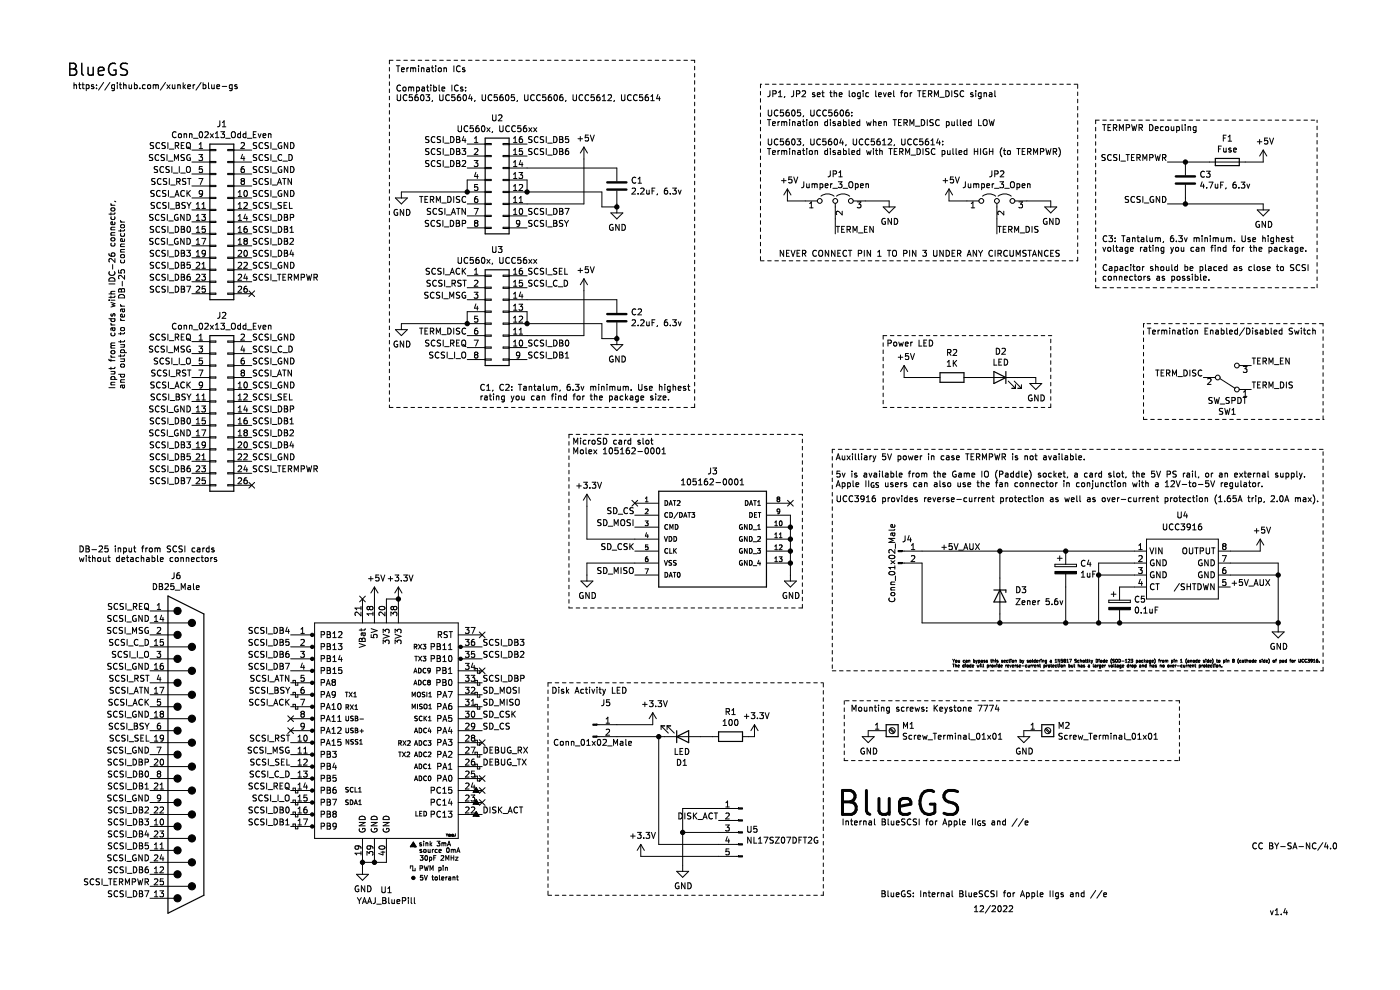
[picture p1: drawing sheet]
<svg xmlns="http://www.w3.org/2000/svg" width="297mm" height="210mm" viewBox="0 0 297 210" stroke-linecap="round" stroke-linejoin="round" font-family="sans-serif">
<path d="M.1 .1h296.9v209.9h-296.9z" fill-rule="evenodd" fill="#fff" stroke="#fff" stroke-width=".21"/>
<g fill="none" stroke="#000" stroke-width=".25">
<path d="M44.5 30.6h5.1v33h-5.1zM102.9 29.3h5.1v20.3h-5.1zM257.8 33.6h5.1v1.5h-5.1zM102.9 57.2h5.1v20.3h-5.1zM44.5 71.2h5.1v33h-5.1zM199.4 79.1h5.1v2h-5.1zM210.8 78.8l2.6 1.3-2.6 1.3zM213.4 78.8v2.6M139.7 104.2h22.9v20.3h-22.9zM35.6 126.4l7.7 3.8v59.7l-7.7 3.8zM210.8 125.2h2.6v.5M212.1 125.2l1.3 2.5h-2.6z"/>
<path d="M143.6 155v2.5M143.6 156.3l2.5-1.3v2.5zM152.4 155.2h5.1v2.1h-5.1zM188 153.7h2.5v2.6h-2.5zM221 153.7h2.5v2.6h-2.5z"/>
</g>
<g fill="none" stroke="#000" stroke-width=".21">
<path d="M15.7 18.1l.5-.1v.8M15.7 17.5v1.3M16.7 18h.5M16.8 17.5v1.1l.4 .2M17.4 18h.5M17.6 17.5v1.1l.3 .2M18.3 18h.4l.2 .2-.1 .6h-.5M18.3 18v1.2M19.9 18h-.3l-.2 .2v.1l.5 .2v.3h-.5M20.5 18.7v.1M20.5 18v.2M22 17.5l-1.1 1.6"/>
<path d="M23.3 17.5l-1.1 1.6M24.3 18h-.4l-.2 .2 .1 .6h.5M24.3 18v1l-.3 .2h-.3M24.9 17.5v.2M24.9 18v.8M25.3 18h.5M25.5 17.5v1.1l.3 .2M26.2 18.1l.5-.1 .1 .8M26.2 17.5v1.3M27.4 18v.8l.5-.1M27.9 18v.8M28.5 18h.4l.2 .2-.1 .6h-.5"/>
<path d="M28.5 17.5v1.3M29.7 18.7v.1M30.8 18h-.3l-.3 .2 .1 .6h.5M31.4 18h.3l.3 .2v.4l-.3 .2-.4-.2zM32.5 18v.8M32.5 18.1l.4-.1 .2 .2M33.1 18.2l.1-.2h.3l.1 .8M33.1 18.2v.6M35.1 17.5l-1.1 1.6M35.4 18l.7 .8M36.1 18l-.7 .8M36.6 18v.8l.5-.1"/>
<path d="M37.1 18v.8M37.7 18.1l.5-.1 .1 .8M37.7 18v.8M38.9 17.5v1.3M39 18.3l.3 .5M39.3 18l-.4 .5M39.8 18.4l.6-.1v-.3h-.4l-.2 .2 .1 .6h.5M41 18v.8M41.3 18l-.3 .2M42.7 17.5l-1.1 1.6M43.1 18h.4l.2 .2-.1 .6h-.5M43.1 17.5v1.3"/>
<path d="M44.2 17.5v1.1l.2 .2M44.9 18l.1 .8 .4-.1M45.4 18v.8M46 18.4l.6-.1-.1-.3h-.3l-.2 .2 .1 .6h.4M47.1 18.3h1M49.3 18h-.4l-.2 .2 .1 .6h.5M49.3 18v1l-.3 .2h-.3M50.3 18h-.3l-.2 .2 .1 .1 .4 .2v.3h-.5M82.6 14.3v.8M82.6 15.8v.8M82.6 17.4v.7M82.6 18.9v.7"/>
<path d="M83.4 12.8h-.8v.7M84.1 14h.7M84.1 12.8h.8M84.4 14v1.2M85 18.2a.56 .56 0 0 0-.8 .5 .56 .56 0 0 0 .8 .5M85.2 14.8l.6-.1-.1-.3h-.4l-.1 .2v.6h.5M85.5 18.6l.2-.1 .4 .1-.1 .7-.5-.1zM85.7 12.8h.7M86.3 14.4v.8M86.7 18.6l.3-.1 .2 .1M86.7 14.4l-.4 .2M86.7 18.5v.8"/>
<path d="M87.1 14.5l.4-.1 .1 .2M87.1 14.4v.8M87.2 12.8h.7M87.2 18.6v.7M87.2 18.6l.2-.1h.3l.1 .8M87.6 14.6l.2-.2h.3l.1 .8M87.6 14.6v.6M88.4 18.5h.3l.3 .2-.1 .6h-.5M88.4 18.5v1.2M88.7 12.8h.8M88.8 14v.1M88.8 14.4v.8"/>
<path d="M89.4 14.5l.5-.1v.8M89.4 14.4v.8M89.5 18.5h.5l.1 .8M90.1 18.8l-.6 .2 .1 .3h.5M90.2 12.8h.8M90.5 18.5h.5M90.5 14.4h.5l.1 .8M90.7 18v1.1l.3 .2M91.1 14.7l-.6 .2 .2 .3h.4M91.4 18v.2M91.4 18.5v.8M91.5 14.4h.5"/>
<path d="M91.7 14v1l.3 .2M91.8 12.8h.7M92 18v1.3M92 18.5h.4l.2 .2-.1 .6h-.5M92.4 14v.1M92.4 14.4v.8M93 14.5l.2-.1 .4 .1-.1 .7-.5-.1zM93.1 18v1.1l.2 .2M93.3 12.8h.7M93.8 18.9l.6-.1-.1-.3h-.4l-.1 .1v.7h.5M94.2 14.4v.8M94.2 14.5l.5-.1v.8"/>
<path d="M94.8 12.8h.8M95.9 18v1.3M96.3 14v1.2M96.3 12.8h.8M97.2 18.2a.56 .56 0 0 0-.8 .5 .56 .56 0 0 0 .8 .5M97.6 14.1a.56 .56 0 0 0-.8 .5 .56 .56 0 0 0 .8 .5M97.8 12.8h.8M98.2 18.5h-.3l-.2 .1v.2l.5 .1v.4h-.5M98.6 14.4h-.3l-.2 .2 .1 .1 .4 .2v.3h-.5M98.8 18.5v.1M98.8 19.2v.1M99.4 12.8h.7"/>
<path d="M100.9 12.8h.8M102.4 12.8h.8M103.9 12.8h.8M105.5 12.8h.7M107 12.8h.7M108.5 12.8h.8M110 12.8h.8M111.6 12.8h.7M113.1 12.8h.7M114.6 12.8h.8M116.1 12.8h.8M117.7 12.8h.7"/>
<path d="M119.2 12.8h.7M120.7 12.8h.8M122.2 12.8h.8M123.7 12.8h.8M125.3 12.8h.7M126.8 12.8h.8M128.3 12.8h.8M129.8 12.8h.8M131.4 12.8h.7M132.9 12.8h.8M134.4 12.8h.8M135.9 12.8h.8"/>
<path d="M137.5 12.8h.7M139 12.8h.7M140.5 12.8h.8M142 12.8h.8M143.6 12.8h.7M145.1 12.8h.7M146.6 12.8h.8v.5M147.4 14.1v.7M147.4 15.6v.7M147.4 17.1v.8M147.4 18.6v.8M161.3 19.4v.8"/>
<path d="M161.6 17.9h-.3v.7M162.3 17.9h.8M163.3 19.2v1.1l-.4 .2M163.9 17.9h.7M163.9 19.9h.7v-.5l-.7-.2v1.3M165.2 19.6l.3-.4v1.3M165.4 17.9h.8M166.9 17.9h.8M168.4 19.2l-.1 1.1-.4 .2M168.4 17.9h.8M169 19.9h.6v-.5l-.6-.2v1.3M170 17.9h.7"/>
<path d="M170.2 19.4l.5-.2 .2 .4-.8 .9h.8M171.5 17.9h.7M172.8 19.7h-.3l-.1 .2v.1l.4 .2v.3h-.4M173 17.9h.8M174.3 19.7h.5M174.5 19.2v1.1l.3 .2M174.5 17.9h.8M176 19.7h.5M176.1 17.9h.7M176.2 19.2v1.1l.3 .2M176.9 19.8l.5-.1 .1 .8M176.9 19.2v1.3"/>
<path d="M177.6 17.9h.7M179.1 17.9h.8M180.2 19.2v1.1l.1 .2M180.6 17.9h.8M180.8 19.8l.2-.1 .4 .1-.1 .7-.5-.1zM182.2 17.9h.7M182.5 19.7v1l-.2 .2h-.3M182.5 19.7h-.4l-.2 .2 .1 .6h.5M183.1 19.2v.2M183.1 19.7v.8M183.7 17.9h.7M184.3 19.7h-.4l-.2 .2 .1 .6h.5"/>
<path d="M185.2 17.9h.8M185.8 19.2v1.1l.2 .2M186.7 17.9h.8M187.4 19.7l.3 .8 .3-.8M188.2 17.9h.8M189.6 19.2v1.1l.2 .2M189.8 17.9h.7M191 19.7h.5M191.3 17.9h.8M191.5 19.2l-.3 .2v1.1M192 19.7h.3l.2 .2v.4l-.2 .2-.4-.2zM192.8 17.9h.8"/>
<path d="M193.1 19.7v.8M193.5 19.7l-.4 .2M194.3 17.9h.8M194.7 19.2h.7M195 19.2v1.3M195.8 19.9h.4M195.9 17.9h.7M196.4 19.2h-.6v1.3h.6M197 19.9h.6v-.5l-.6-.2v1.3M197.3 19.9l.4 .6M197.4 17.9h.8M198.9 17.9h.8"/>
<path d="M200.4 17.9h.8M200.6 19.2a.64 .64 0 0 1 .8 .7 .64 .64 0 0 1-.8 .6zM201.9 19.2v1.3M202 17.9h.7M203.2 19.3l-.7 .1v.3l.6 .3 .1 .3-.3 .2h-.4M203.5 17.9h.7M204.5 19.4a.56 .56 0 0 0-.8 .5 .56 .56 0 0 0 .8 .5M205 17.9h.8M206.4 19.7h-.3l-.2 .2 .1 .1 .4 .2v.3h-.5M206.5 17.9h.8M207 19.2v.2M207 19.7v.8"/>
<path d="M208.1 17.9h.7M208.1 19.7v1l-.2 .2h-.3M208.1 19.7h-.3l-.3 .2 .2 .6h.4M208.7 19.8l.5-.1 .1 .8M208.7 19.7v.8M209.6 17.9h.7M209.9 19.7h.5v.8M210.4 20l-.6 .2 .2 .3h.4M211 19.2v1.1l.2 .2M211.1 17.9h.8M212.6 17.9h.8M214.1 17.9h.8"/>
<path d="M215.7 17.9h.7M217.2 17.9h.8M218.7 17.9h.8M220.2 17.9h.8M221.8 17.9h.7M223.3 17.9h.8M224.8 17.9h.8M226.3 17.9h.8M227.9 17.9h.7M228.6 18v.8M228.6 19.5v.8M32.4 32.8l-.7 .1v.4l.6 .2 .1 .3-.2 .3-.5-.1"/>
<path d="M32.6 30.3l-.7 .1v.3l.6 .3 .1 .3-.3 .2h-.4M32.9 37.9l-.7 .1v.3l.6 .3 .1 .3-.2 .2h-.5M33.4 35.4h-.6v.4l.5 .2 .1 .3-.2 .3-.5-.1M33.7 32.9a.56 .56 0 0 0-.8 .5 .56 .56 0 0 0 .8 .5M33.9 30.4a.56 .56 0 0 0-.8 .5 .56 .56 0 0 0 .8 .5M34.2 38a.56 .56 0 0 0-.8 .5 .56 .56 0 0 0 .8 .5M34.7 35.4a.56 .56 0 0 0-.8 .6 .56 .56 0 0 0 .8 .5M34.9 32.8l-.7 .1v.4l.6 .2 .1 .3-.3 .3-.4-.1M35.1 30.3l-.5-.1-.3 .3 .2 .3 .5 .2v.4l-.7 .1M35.4 37.9l-.7 .1v.3l.6 .3 .1 .3-.3 .2h-.5M35.4 32.8v1.3M35.6 30.2v1.3"/>
<path d="M35.7 34.2h1M35.9 35.4h-.6v.4l.5 .2 .1 .3-.2 .3-.5-.1M35.9 31.6h1M35.9 37.9v1.2M36.2 39.3h1M36.5 35.3v1.3M36.8 36.7h.9M37 34.1v-1.3l.4 .9 .5-.9v1.3M37.2 30.9l.6-.1 .1-.4-.7-.2v1.3M37.4 28.1a.56 .56 0 0 0-.8 .5 .56 .56 0 0 0 .8 .5M37.5 38.5h.6l.1-.5-.7-.1v1.2M37.5 30.9l.4 .6"/>
<path d="M37.8 38.5l.4 .6M37.9 28.5l.2-.1 .3 .1v.6h-.5zM38 35.3v1.3M38.3 36.7h1M38.5 30.8h.4M39 28.5l.5-.1 .1 .8M39 28.4v.8M39.1 30.2h-.6v1.3h.6M39.1 32.8h-.5l-.2 .2 .1 .3 .6 .3v.3l-.7 .1M39.4 37.9h-.5l-.2 .2 .1 .3 .6 .2v.4l-.7 .1M39.6 30.4l.2-.2a.43 .43 0 0 1 .6 .5v.4a.42 .42 0 0 1-.4 .4 .42 .42 0 0 1-.5-.4zM39.6 35.5l.2-.2a.43 .43 0 0 1 .6 .4v.5a.42 .42 0 0 1-.4 .4 .42 .42 0 0 1-.5-.4z"/>
<path d="M39.8 37.9h.7M39.8 31.2l.7 .4M40.1 37.9v1.2M40.2 28.5l.5-.1v.8M40.2 28.4v.8M40.3 32.8a.58 .58 0 0 0-.7 .6 .58 .58 0 0 0 .8 .5v-.4h-.3M40.7 31.8h3.8M40.7 34.4h3.8M40.7 36.9h3.8M40.7 39.5h3.8M41 29.3h1M42.2 32.8h.8l-.4 .5 .3 .1v.5l-.2 .2-.5-.2"/>
<path d="M42.2 37.9h.8l-.5 1.2M42.3 31.5h.7M42.3 30.6l.3-.4v1.3M42.4 28.1l.2-.2a.68 .68 0 0 1 .4 .7 .68 .68 0 0 1-.4 .6l-.3-.5zM42.9 35.3h-.6v.6h.6v.6l-.2 .1-.4-.1M43.5 28.1l.4-.2 .3 .4-.8 .9h.8M44.5 31.7h1.3v.3h-1.3zM44.5 34.2h1.3v.3h-1.3zM44.5 36.8h1.3v.2h-1.3zM44.5 39.3h1.3v.3h-1.3zM44.6 28.4l.7 .8M45.3 28.4l-.7 .8"/>
<path d="M45.7 29.2h.7M45.7 28.3l.4-.4v1.3M46.6 25.6v1.1l-.4 .2M46.8 27.9h.8l-.4 .5 .4 .1v.6l-.2 .1-.6-.1M47.2 26.9h.7M47.2 26l.3-.4v1.3M47.9 29.3h.9M48.3 39.3h1.3v.3h-1.3zM48.3 36.8h1.3v.2h-1.3zM48.3 34.2h1.3v.3h-1.3zM48.3 31.7h1.3v.3h-1.3zM49.1 28.1l.3-.2a.43 .43 0 0 1 .5 .5v.4a.42 .42 0 0 1-.4 .4 .42 .42 0 0 1-.4-.4z"/>
<path d="M49.6 31.8h3.8M49.6 34.4h3.8M49.6 36.9h3.8M49.6 39.5h3.8M51 28.4h-.3l-.3 .2 .1 .5h.5M51 27.9v1.3M51.1 30.4l.5-.2 .3 .4-.8 .9h.8M51.4 38.4l-.3-.2 .3-.3h.3l.2 .2-.3 .3M51.4 38.4l-.3 .3v.2l.3 .2h.3l.2-.2-.1-.4-.2-.1M51.4 38.4h.2M51.4 32.7l-.3 .9h.8M51.7 33.2v.9"/>
<path d="M51.7 35.3l-.3 .1-.2 .2-.1 .8 .3 .2 .4-.1-.1-.6-.3-.1-.3 .3M52.2 28.4h-.4l-.2 .2 .1 .5h.5M52.2 27.9v1.3M52.5 29.3h.9M53.7 28.5h.5M54.3 27.9h-.6v1.3h.6M54.5 30.3l-.7 .1v.3l.5 .3 .2 .3-.3 .2h-.5M54.5 32.8l-.7 .1v.4l.5 .2 .2 .3-.3 .3-.5-.1M54.5 35.4h-.7v.4l.5 .2 .2 .3-.3 .3-.5-.1M54.5 37.9l-.7 .1v.3l.5 .3 .2 .3-.3 .2h-.5M54.8 28.4l.3 .8 .3-.8M55.7 32.9a.56 .56 0 0 0-.8 .5 .56 .56 0 0 0 .8 .5"/>
<path d="M55.7 30.4a.56 .56 0 0 0-.8 .5 .56 .56 0 0 0 .8 .5M55.7 35.4a.56 .56 0 0 0-.8 .6 .56 .56 0 0 0 .8 .5M55.7 38a.56 .56 0 0 0-.8 .5 .56 .56 0 0 0 .8 .5M55.8 28.8l.6-.1-.1-.3h-.3l-.2 .1 .1 .6h.4M56.9 30.3l-.6 .1v.3l.5 .3 .1 .3-.2 .2h-.5M56.9 32.8l-.6 .1v.4l.5 .2 .1 .3-.2 .3-.5-.1M56.9 35.4h-.6v.4l.5 .2 .1 .3-.2 .3-.5-.1M56.9 37.9l-.6 .1v.3l.5 .3 .1 .3-.2 .2h-.5M56.9 28.5l.5-.1 .1 .8M56.9 28.4v.8M57.5 30.2v1.3M57.5 32.8v1.3"/>
<path d="M57.5 35.3v1.3M57.5 37.9v1.2M57.8 39.3h.9M57.8 31.6h.9M57.8 34.2h.9M57.8 36.7h.9M58.9 39.1l.4-1.2 .4 1.2M59 38.8h.6M59.7 35.4a.58 .58 0 0 0-.7 .6 .58 .58 0 0 0 .8 .5v-.5h-.3M59.7 30.3a.58 .58 0 0 0-.7 .6 .58 .58 0 0 0 .8 .5v-.4h-.3M59.8 32.9a.56 .56 0 0 0-.8 .5 .56 .56 0 0 0 .8 .5M60 37.9h.7"/>
<path d="M60 34.2h1M60.3 37.9v1.2M61 30.2v1.3l-.7-1.3v1.3M61 35.3v1.3l-.7-1.3v1.3M61.3 32.8a.64 .64 0 0 1 .7 .6 .64 .64 0 0 1-.7 .7zM61.6 30.2a.64 .64 0 0 1 .8 .7 .64 .64 0 0 1-.8 .6zM61.6 35.3a.64 .64 0 0 1 .8 .7 .64 .64 0 0 1-.8 .6zM61.8 37.9v1.2l-.7-1.2v1.2M82.6 20.4v.8M82.6 21.9v.8M82.6 23.5v.7M82.6 25v.7"/>
<path d="M82.6 26.5v.8M82.6 28v.8M82.6 29.5v.8M82.6 31.1v.7M82.6 32.6v.8M82.6 34.1v.8M82.6 35.6v.8M82.6 37.2v.7M82.6 38.7v.8M84.3 20.1v1l.2 .3h.2l.3-.3v-1M86.3 20.2a.56 .56 0 0 0-.8 .5 .56 .56 0 0 0 .8 .5M87.5 20.1h-.6l-.1 .6 .6-.1 .1 .6-.2 .2-.5-.2"/>
<path d="M88.6 20.1h-.3l-.2 .3-.1 .7 .3 .3 .4-.2-.1-.6h-.3l-.3 .2M89.3 20.2l.2-.1a.68 .68 0 0 1 .5 .6 .68 .68 0 0 1-.5 .7l-.3-.5zM90.4 20.1h.8l-.5 .5 .4 .1v.5l-.2 .2-.5-.2M91 31.6h-.7v.4l.6 .2 .1 .3-.2 .3-.5-.1M91 29l-.7 .1v.4l.6 .2 .1 .3-.2 .2h-.5M91 34.1l-.7 .1v.3l.6 .3 .1 .3-.2 .2h-.5M91.8 21.3l-.2 .2M92.3 29.1a.56 .56 0 0 0-.8 .5 .56 .56 0 0 0 .8 .5M92.3 31.6a.56 .56 0 0 0-.8 .5 .56 .56 0 0 0 .8 .6M92.3 34.2a.56 .56 0 0 0-.8 .5 .56 .56 0 0 0 .8 .5M93.3 20.1v1l.2 .3h.3l.2-.3v-1M93.5 29h-.5l-.3 .2 .2 .3 .5 .3v.3l-.7 .1"/>
<path d="M93.5 31.6l-.5-.1-.3 .3 .2 .3 .5 .2v.4h-.7M93.5 34.1h-.5l-.3 .2 .2 .3 .5 .2v.4l-.7 .1M94 29v1.2M94 31.5v1.3M94 34.1v1.2M94.3 32.9h1M94.3 30.4h1M94.3 35.4h1M95.3 20.2a.56 .56 0 0 0-.8 .5 .56 .56 0 0 0 .8 .5M95.6 29a.64 .64 0 0 1 .7 .6 .64 .64 0 0 1-.7 .6zM95.6 31.5a.64 .64 0 0 1 .7 .6 .64 .64 0 0 1-.7 .7zM95.6 34.1a.64 .64 0 0 1 .7 .6 .64 .64 0 0 1-.7 .6z"/>
<path d="M96.5 20.1h-.6l-.1 .6 .6-.1 .1 .6-.2 .2-.5-.2M96.9 31.5h.4l.2 .3-.2 .3 .2 .1 .1 .3-.3 .3h-.4zM96.9 29h.4l.2 .2-.2 .4 .2 .1 .1 .3-.3 .2h-.4zM96.9 34.1h.4l.2 .2-.2 .4 .2 .1 .1 .3-.3 .2h-.4zM96.9 32.1h.4M96.9 29.6h.4M96.9 34.7h.4M97.2 26.7v1l.2 .2h.3l.2-.2v-1M97.6 20.1h-.3l-.2 .3-.1 .7 .3 .3 .4-.2-.1-.6h-.3l-.3 .2M98 31.5h.8l-.4 .5 .3 .1v.6l-.1 .1-.6-.1M98.1 34.2l.5-.1 .2 .3-.8 .9h.8M98.3 20.2l.2-.1a.68 .68 0 0 1 .5 .6 .68 .68 0 0 1-.5 .7l-.3-.5z"/>
<path d="M98.4 28.9l-.3 .9h.8M98.7 29.4v.8M99.1 30.6h3.8M99.1 35.6h3.8M99.1 33.1h3.8M99.2 26.8a.56 .56 0 0 0-.8 .5 .56 .56 0 0 0 .8 .5M99.7 20l-.3 .9h.8M100 20.5v.9M100.4 26.7h-.6l-.1 .6 .6-.1 .1 .6-.2 .1-.5-.1M100.6 34.1h.8l-.4 .4 .3 .2v.5l-.2 .1-.5-.1M100.7 31.6l.4-.1 .3 .4-.8 .9h.8M100.7 30.2h.7"/>
<path d="M100.7 29.3l.3-.3v1.2M100.8 21.3l-.2 .2M101 36.5l-.3 .9h.7M101.3 37v.9M101.3 39.1h-.6v.6h.6v.6l-.2 .1-.4-.1M101.5 26.7h-.3l-.2 .3-.1 .7 .3 .2 .4-.1-.1-.6h-.3l-.3 .2M102.3 26.8l.1-.1a.68 .68 0 0 1 .5 .6 .68 .68 0 0 1-.5 .6l-.3-.4zM102.3 20.1v1l.2 .3h.3l.2-.3v-1M102.9 33h1.3v.2h-1.3zM102.9 30.4h1.3v.3h-1.3zM102.9 35.5h1.3v.3h-1.3zM102.9 38.1h1.3v.2h-1.3z"/>
<path d="M102.9 38.2h-3.8v2.5M103.3 27.1l.7 .8M104 27.1l-.7 .8M104.3 20.2a.56 .56 0 0 0-.8 .5 .56 .56 0 0 0 .8 .5M104.5 24.4v1l.2 .2h.4l.1-.2v-1M104.5 27.9l-.1 .2M105.5 20.1h-.6l-.1 .6 .6-.1 .1 .6-.2 .2-.5-.2M105.8 24.5l.5-.1 .2 .3-.8 .9h.8M106 26.7v1l.3 .2h.2l.2-.2v-1M106.6 20.1h-.3l-.2 .3-.1 .7 .3 .3 .4-.2-.1-.6h-.3l-.3 .2M106.7 33h1.3v.2h-1.3zM106.7 30.4h1.3v.3h-1.3z"/>
<path d="M106.7 35.5h1.3v.3h-1.3zM106.7 38.1h1.3v.2h-1.3zM107.4 20.2l.1-.1a.68 .68 0 0 1 .5 .6 .68 .68 0 0 1-.5 .7l-.3-.5zM108 35.6h22.9v2.8M108 30.6h3.8M108 38.2h3.8v2.5M108 33.1h3.8M108.1 26.8a.56 .56 0 0 0-.8 .5 .56 .56 0 0 0 .8 .5M108.9 30.2h.8M108.9 32.8h.8M108.9 35.3h.8M108.9 37.9h.8"/>
<path d="M108.9 29.3l.4-.3v1.2M108.9 31.9l.4-.4v1.3M108.9 34.4l.4-.3v1.2M108.9 37l.4-.4v1.3M108.9 39.5l.4-.4v1.3M109.1 20.1h-.6l-.1 .6 .7-.1v.6l-.2 .2-.5-.2M109.3 26.8a.56 .56 0 0 0-.8 .5 .56 .56 0 0 0 .8 .5M109.8 21.3l-.1 .2M110.1 36.6h.8l-.4 .5 .3 .1v.5l-.2 .2-.5-.2M110.1 39.3l.5-.2 .3 .4-.8 .9h.8M110.5 34l-.4 .9h.8M110.5 26.7h-.6l-.1 .6 .6-.1 .1 .6-.2 .1-.5-.1"/>
<path d="M110.8 29h-.4l-.2 .3-.1 .7 .3 .2 .4-.1v-.6h-.4l-.3 .2M110.8 34.5v.8M110.8 31.5h-.6l-.1 .6h.7v.6l-.2 .1-.5-.1M111.3 20.1v1l.2 .3h.3l.2-.3v-1M111.6 26.7h-.3l-.2 .3-.1 .7 .3 .2 .4-.1-.1-.6h-.3l-.3 .2M112.2 27.1l.6 .8M112.8 27.1l-.6 .8M112.9 31.6h-.7v.4l.5 .2 .2 .3-.3 .3-.5-.1M112.9 29l-.7 .1v.4l.5 .2 .2 .3-.3 .2h-.5M113.2 27.1l.7 .8M113.3 20.2a.56 .56 0 0 0-.8 .5 .56 .56 0 0 0 .8 .5M113.9 27.1l-.7 .8"/>
<path d="M114.1 29.1a.56 .56 0 0 0-.8 .5 .56 .56 0 0 0 .8 .5M114.1 31.6a.56 .56 0 0 0-.8 .5 .56 .56 0 0 0 .8 .6M114.6 20.2a.56 .56 0 0 0-.8 .5 .56 .56 0 0 0 .8 .5M115.3 31.6h-.6v.4l.5 .2 .1 .3-.2 .3-.5-.1M115.3 29l-.6 .1v.4l.5 .2 .1 .3-.2 .2h-.5M115.8 20.1h-.6l-.1 .6 .6-.1 .1 .6-.2 .2-.5-.2M115.9 29v1.2M115.9 31.5v1.3M116.2 32.9h1M116.2 30.4h1M116.9 20.1h-.4l-.1 .3-.1 .7 .2 .3 .5-.2-.1-.6h-.4l-.2 .2M117.5 31.5a.64 .64 0 0 1 .7 .6 .64 .64 0 0 1-.7 .7z"/>
<path d="M117.5 29a.64 .64 0 0 1 .7 .6 .64 .64 0 0 1-.7 .6zM117.6 20.2l.2-.1a.68 .68 0 0 1 .5 .6 .68 .68 0 0 1-.5 .7l-.3-.5zM118.7 31.5h.4l.3 .3-.3 .3 .3 .1v.3l-.2 .3h-.5zM118.7 29h.4l.3 .2-.3 .4 .3 .1v.3l-.2 .2h-.5zM118.7 32.1h.4M118.7 29.6h.4M119.3 20.1h-.3l-.2 .3-.1 .7 .3 .3 .4-.2-.1-.6h-.3l-.3 .2M120.1 21.3l-.2 .2M120.5 31.5l-.3 .1-.2 .2-.1 .7 .3 .3 .4-.1-.1-.6-.3-.1-.3 .2M120.6 29h-.6l-.1 .6 .6-.1 .1 .6-.2 .1-.5-.1M121.6 20.1v1l.2 .3h.2l.3-.3v-1M122.6 29.4h1"/>
<path d="M123.1 29v.9M123.6 20.2a.56 .56 0 0 0-.8 .5 .56 .56 0 0 0 .8 .5M123.9 31.2v12.1h-15.9M123.9 31.2l-.8 1.3M123.9 31.2l.7 1.3M124.8 28.6h-.6l-.1 .7 .6-.1 .1 .6-.2 .1-.5-.1M124.9 20.2a.56 .56 0 0 0-.8 .5 .56 .56 0 0 0 .8 .5M125.2 28.6l.4 1.3 .5-1.3M126 20.1h-.6v.6l.6-.1v.6l-.1 .2-.5-.2M127.2 20.1h-.4l-.2 .3v.7l.2 .3 .4-.2v-.6h-.4l-.2 .2M127.8 20.4l.4-.3v1.3M127.8 21.4h.7"/>
<path d="M129 20.2l.5-.1 .2 .3-.8 1h.8M130.3 21.3l-.1 .2M131.8 20.1v1l.3 .3 .3-.1 .2-.2v-1M133.9 20.2a.56 .56 0 0 0-.8 .5 .56 .56 0 0 0 .8 .5M134.9 37.7a.56 .56 0 0 0-.8 .5 .56 .56 0 0 0 .8 .5M135.2 20.2a.56 .56 0 0 0-.8 .5 .56 .56 0 0 0 .8 .5M135.4 38l.3-.4v1.3M135.4 38.9h.7M136.3 20.1h-.6v.6l.6-.1v.6l-.2 .2-.4-.2M137.5 20.1h-.4l-.2 .3v.7l.2 .3 .4-.2v-.6h-.4l-.2 .2M138.1 20.4l.3-.3v1.3M138.1 21.4h.7"/>
<path d="M138.9 39.9h-.6v1.3M139.6 20l-.3 .9h.8M139.9 20.5v.9M141.5 39.9l-.3 .1-.2 .2-.1 .7 .3 .3 .4-.2-.1-.6h-.3l-.3 .2M142.7 39.9h.8l-.5 .5 .4 .1v.5l-.2 .2-.5-.2M147.4 20.2v.7M147.4 21.7v.7M147.4 23.2v.8M147.4 24.7v.8M147.4 26.2v.8M147.4 27.8v.7M147.4 29.3v.8"/>
<path d="M147.4 30.8v.8M147.4 32.3v.8M147.4 33.9v.7M147.4 35.4v.8M147.4 36.9v.8M147.4 38.4v.8M147.4 40v.7M161.3 20.9v.8M161.3 22.4v.8M161.3 24v.7M161.3 25.5v.7M161.3 27v.8"/>
<path d="M161.3 28.5v.8M161.3 30.1v.7M161.3 31.6v.7M161.3 33.1v.8M161.3 34.6v.8M161.3 36.2v.7M161.3 37.7v.7M161.3 39.2v.8M162.8 31.5h.7M162.8 25.4h.7M163 23.3v1.1l.2 .2 .4-.1 .1-.1v-1.1M163 29.5v1l.2 .2h.4l.1-.2v-1"/>
<path d="M163.2 25.4v1.2M163.2 31.5v1.3M163.9 32.4l.6-.2-.1-.2-.3-.1-.2 .2v.6h.5M163.9 26.2l.6-.1-.1-.2-.3-.1-.2 .2v.6h.5M165 29.6a.56 .56 0 0 0-.8 .5 .56 .56 0 0 0 .8 .5M165 23.5a.56 .56 0 0 0-.8 .5 .56 .56 0 0 0 .8 .5M165 25.8v.8M165 31.9v.9M165.2 20.5h.7M165.4 31.9l-.4 .3M165.4 25.8l-.4 .2M165.8 38.3h1"/>
<path d="M165.8 32.1l.4-.2 .2 .2M165.8 25.9l.4-.1 .2 .2M165.8 25.8v.8M165.8 31.9v.9M166.2 29.5h-.6l-.1 .6 .6-.1 .1 .6-.2 .1-.5-.1M166.2 23.3h-.6l-.1 .6h.6l.1 .6-.2 .1-.5-.1M166.3 37.8v1M166.4 26l.1-.2 .4 .1v.7M166.4 32.1l.1-.2 .4 .1v.8M166.4 26v.6M166.4 32.1v.7M166.5 20.5l-.1 .2"/>
<path d="M167.3 29.5h-.3l-.2 .3-.1 .7 .3 .2 .4-.1-.1-.6h-.3l-.3 .2M167.3 23.3l-.3 .1-.2 .2-.1 .8 .3 .2 .4-.1-.1-.6-.3-.1-.3 .3M167.5 31.5v.1M167.5 25.4v.1M167.5 25.8v.8M167.5 31.9v.9M168 37.5h-.6l-.1 .6h.6l.1 .6-.2 .1-.5-.1M168.1 23.5l.1-.2a.68 .68 0 0 1 .5 .7 .68 .68 0 0 1-.5 .6l-.3-.5zM168.1 29.6l.1-.1a.68 .68 0 0 1 .5 .6 .68 .68 0 0 1-.5 .6l-.3-.4zM168.1 25.9h.5l.1 .7M168.1 32.1l.5-.1 .1 .8M168.1 25.8v.8"/>
<path d="M168.1 31.9v.9M168.4 37.5l.4 1.3 .4-1.3M169.1 29.5h.8l-.4 .5 .3 .1v.5l-.2 .1-.5-.1M169.3 32h.5v.8M169.3 25.9h.5v.7M169.8 32.2l-.6 .3 .2 .3 .4-.1M169.8 26.1l-.6 .2 .2 .3h.4M169.8 23.3h-.6l-.1 .6h.7v.6l-.2 .1-.5-.1M170.2 25.8h.5M170.2 31.9h.5M170.4 31.5v1.1l.3 .2M170.4 25.4v1.1l.3 .1"/>
<path d="M170.5 30.7l-.1 .2M170.5 24.5l-.1 .3M170.5 38.6v1l-.5 .2M171.1 39l.1 .8 .5-.1M171.1 25.4v.1M171.1 25.8v.8M171.1 31.5v.1M171.1 31.9v.9M171.7 39v.8M171.7 25.9l.2-.1 .4 .1-.1 .7-.5-.1zM171.8 32l.3-.1 .3 .3v.3l-.3 .3-.4-.3zM172 29.5v1l.2 .2h.3l.2-.2v-1"/>
<path d="M172 23.3v1.1l.2 .2h.3l.2-.2v-1.1M172.3 39.1l.3-.1 .2 .2M172.3 39v.8M172.8 39.2l.2-.2h.3l.1 .8M172.8 39.2v.6M172.9 32.1l.5-.1v.8M172.9 25.8v.8M172.9 31.9v.9M172.9 25.9h.5v.7M173.4 20.1l.6-.1-.1-.3h-.3l-.2 .2v.6h.5M174 39h.3l.3 .2-.2 .6h-.4M174 39v1.2"/>
<path d="M174 29.6a.56 .56 0 0 0-.7 .5 .56 .56 0 0 0 .7 .5M174 23.5a.56 .56 0 0 0-.7 .5 .56 .56 0 0 0 .7 .5M175.1 39.4l.6-.1-.1-.3h-.4l-.1 .2v.6h.5M175.2 29.5h-.6l-.1 .6 .6-.1 .1 .6-.2 .1-.5-.1M175.3 23.5a.56 .56 0 0 0-.8 .5 .56 .56 0 0 0 .8 .5M175.6 25.9l-.4-.1-.2 .2 .1 .6h.5M175.6 32l-.4-.1-.2 .3 .1 .5h.5M175.6 25.4v1.2M175.6 31.5v1.3M176.1 36.2v1.1l-.4 .2M176.2 31.5v.1M176.2 25.4v.1"/>
<path d="M176.2 25.8v.8M176.2 31.9v.9M176.2 39v.8M176.3 29.5h-.3l-.2 .3-.1 .7 .3 .2 .4-.1-.1-.6h-.3l-.3 .2M176.5 23.3h-.6l-.1 .6h.6l.1 .6-.2 .1-.5-.1M176.6 39l-.4 .2M176.7 39.9h1M176.7 36.9l.7-.1v-.4l-.7-.2v1.3M177.1 29.6l.1-.1a.68 .68 0 0 1 .5 .6 .68 .68 0 0 1-.5 .6l-.3-.4zM177.2 32l-.3-.1-.2 .2 .1 .2 .4 .1v.3h-.5M177.2 25.9l-.3-.1-.2 .2 .1 .2 .4 .1v.3h-.5M177.6 23.3l-.4 .1-.1 .2-.1 .8 .2 .2 .5-.1-.1-.6-.4-.1-.2 .3"/>
<path d="M177.8 25.9h.5v.7M177.8 32h.5v.8M177.8 38.6h.8l-.4 .4 .4 .2v.5l-.2 .1-.6-.1M178 36.6l.3-.4v1.3M178 37.5h.7M178 20.1l.6-.1v-.3h-.4l-.2 .2 .1 .6h.5M178.3 23.5l.2-.2a.68 .68 0 0 1 .5 .7 .68 .68 0 0 1-.5 .6l-.3-.5zM178.3 32.2l-.6 .3 .2 .3 .4-.1M178.3 26.1l-.6 .2 .2 .3h.4M178.5 29.4l-.3 .9h.7M178.8 29.9v.8M178.9 39.9h.9"/>
<path d="M178.9 32l.4-.1 .2 .3-.1 .5h-.5M178.9 25.9l.4-.1 .2 .2-.1 .6h-.5M178.9 25.4v1.2M178.9 31.5v1.3M179.5 30.7l-.1 .2M180 23.3l-.3 .1-.2 .2-.1 .8 .3 .2 .4-.1-.1-.6-.3-.1-.3 .3M180.1 25.4v1.1l.2 .1M180.1 31.5v1.1l.2 .2M180.1 38.7l.3-.1a.43 .43 0 0 1 .5 .4v.4a.42 .42 0 0 1-.4 .4 .42 .42 0 0 1-.4-.4zM180.7 24.5v.1M180.7 32.4l.6-.2-.1-.2-.3-.1-.2 .2 .1 .6h.4M180.7 26.2l.6-.1-.1-.2-.3-.1-.2 .2 .1 .6h.4"/>
<path d="M180.7 23.8v.1M181 29.5v1l.2 .2h.3l.2-.2v-1M181.5 39h.3l.3 .2-.2 .6h-.4M181.5 39v1.2M182.4 32l-.4-.1-.2 .3 .1 .5h.5M182.4 25.9l-.4-.1-.2 .2 .1 .6h.5M182.4 25.4v1.2M182.4 31.5v1.3M182.6 39.4l.6-.1-.1-.3h-.4l-.1 .2v.6h.5M183.1 29.6a.56 .56 0 0 0-.8 .5 .56 .56 0 0 0 .8 .5M183.7 39.1l.5-.1v.8M183.7 39v.8"/>
<path d="M183.8 25.8l.3 .8 .2-.6 .3 .6 .2-.8M183.8 31.9l.3 .9 .2-.6 .3 .6 .2-.9M184.3 29.6a.56 .56 0 0 0-.8 .5 .56 .56 0 0 0 .8 .5M185.3 25.9h.5v.7M185.3 31.5v.1M185.3 25.4v1.2M185.3 31.9v.9M185.5 29.5h-.6l-.1 .6 .6-.1 .1 .6-.2 .1-.5-.1M185.7 31.9h.5M185.9 31.5v1.1l.3 .2M186.4 20.1l.6-.1-.1-.3h-.3l-.2 .2v.6h.5M186.4 26.2l.6-.1-.1-.2-.3-.1-.2 .2v.6h.5"/>
<path d="M186.6 29.5h-.3l-.2 .3-.1 .7 .3 .2 .4-.1-.1-.6h-.3l-.3 .2M186.6 32.1l.5-.1 .1 .8M186.6 31.5v1.3M187.2 30.7h.8M187.2 29.8l.4-.3v1.2M187.5 25.9h.5l.1 .7M187.5 25.8v.8M188.4 20.1l.6-.1v-.3h-.4l-.2 .2 .1 .6h.5M188.4 29.6l.5-.1 .3 .3-.8 .9h.8M188.6 31.5h.7M188.9 31.5v1.3M189.5 25.4h.7"/>
<path d="M189.7 32.1h.4M189.8 30.7l-.2 .2M189.8 25.4v1.2M190.3 31.5h-.6v1.3h.6M190.6 26h.4M190.9 32.2l.6-.1v-.5l-.6-.1v1.3M191.2 32.2l.4 .6M191.2 25.4h-.6v1.2h.6M191.3 29.5v1l.2 .2h.4l.1-.2v-1M191.8 26h.6v-.5l-.6-.1v1.2M192.1 26l.4 .6M192.1 32.8v-1.3l.4 .9 .5-.9v1.3"/>
<path d="M193 26.6v-1.2l.5 .9 .4-.9v1.2M193.3 32.9h.9M193.3 29.6a.56 .56 0 0 0-.8 .5 .56 .56 0 0 0 .8 .5M194.2 26.8h.9M194.5 31.5a.64 .64 0 0 1 .8 .6 .64 .64 0 0 1-.8 .7zM194.6 29.6a.56 .56 0 0 0-.8 .5 .56 .56 0 0 0 .8 .5M195.4 25.4a.64 .64 0 0 1 .8 .6 .64 .64 0 0 1-.8 .6zM195.8 29.5h-.7v.6l.6-.1 .1 .6-.2 .1-.5-.1M195.8 31.5v1.3M196.7 25.4v1.2M196.9 29.5h-.4l-.1 .3-.1 .7 .2 .2 .5-.1-.1-.6h-.4l-.2 .2M197.1 31.6h-.7v.4l.6 .2 .1 .3-.3 .3-.4-.1"/>
<path d="M197.5 29.8l.4-.3v1.2M197.5 30.7h.7M198 25.4h-.5l-.2 .2 .1 .3 .5 .3v.3l-.6 .1M198.2 20.5v-1.3l.5 1 .4-1v1.3M198.4 31.6a.56 .56 0 0 0-.8 .5 .56 .56 0 0 0 .8 .6M199 29.4l-.3 .9h.8M199.3 25.5a.56 .56 0 0 0-.8 .5 .56 .56 0 0 0 .8 .5M199.3 29.9v.8M199.4 20.6h.9M199.9 32l.3-.1 .3 .3-.2 .5h-.4M199.9 31.9v1.3M200 30.6v.1"/>
<path d="M200 30v.1M200.1 38.3h.9M200.6 37.8v1M200.8 25.9l.3-.1 .3 .2-.1 .6h-.5M200.8 25.8v1.3M201 31.9l.1 .8h.5M201.6 31.9v.9M201.9 25.8l.1 .8 .5-.1M202.2 31.5v1.1l.1 .2M202.2 37.5h-.6v.6h.6v.6l-.1 .1-.5-.1M202.5 25.8v.8M202.7 37.5l.4 1.3 .4-1.3"/>
<path d="M202.8 31.5v1.1l.2 .2M203.1 25.4v1.1l.1 .1M203.4 32.4l.6-.2v-.2l-.4-.1-.2 .2 .1 .6h.5M203.7 25.4v1.1l.2 .1M204.3 26.2l.6-.1v-.2l-.4-.1-.2 .2 .1 .6h.5M204.8 38.6l-.1 1-.4 .2M205.1 32l-.3-.1-.3 .3 .1 .5h.5M205.1 31.5v1.3M205.4 39l.1 .8 .4-.1M205.9 39v.8M206 25.9l-.3-.1-.3 .2 .1 .6h.5M206 25.4v1.2"/>
<path d="M206.6 39.1l.3-.1 .2 .2M206.6 39v.8M206.7 32.1h.7M206.7 31.5v1.3M207.1 39.2l.2-.2h.3v.8M207.1 39.2v.6M207.4 31.5v1.3M207.6 25.4v1.2h.6M208 31.5v1.3M208.2 39h.4l.3 .2-.2 .6h-.5M208.2 39v1.2M208.6 25.6l.3-.2a.43 .43 0 0 1 .5 .4v.4a.42 .42 0 0 1-.4 .5 .42 .42 0 0 1-.4-.5z"/>
<path d="M209.3 31.6a.58 .58 0 0 0-.7 .6 .58 .58 0 0 0 .8 .5v-.5h-.3M209.3 39.4l.6-.1v-.3h-.4l-.2 .2 .1 .6h.5M209.8 25.4l.3 1.2 .3-.9 .2 .9 .3-1.2M209.9 31.5v1.3M209.9 32.1h.7M210.4 36.2v1.1l-.5 .2M210.5 39v.8M210.6 31.5v1.3M210.8 39l-.3 .2M211 39.9h.9M211 36.9l.6-.1 .1-.4-.7-.2v1.3M212.1 38.6h.8l-.4 .4 .3 .2v.5l-.1 .1-.6-.1"/>
<path d="M212.2 36.4l.5-.2 .3 .4-.8 .9h.8M212.6 31.3a1.46 1.46 0 0 0 0 2M212.9 31.9h.4M213 31.5v1.1l.3 .2M213.1 39.9h1M213.8 32.1l.1-.2 .4 .2v.6h-.5zM214.4 38.7l.3-.1a.43 .43 0 0 1 .5 .4v.4a.42 .42 0 0 1-.4 .4 .42 .42 0 0 1-.4-.4zM215.7 31.5h.7M215.7 39h.4l.2 .2-.1 .6h-.5M215.7 39v1.2M216.1 31.5v1.3M216.8 39.4l.6-.1v-.3h-.4l-.2 .2 .1 .6h.5"/>
<path d="M216.9 32.1h.4M217.5 31.5h-.6v1.3h.6M218 39.1l.5-.1v.8M218 39v.8M218 32.2l.6-.1 .1-.5-.7-.1v1.3M218.3 32.2l.4 .6M219.3 32.8v-1.3l.4 .9 .4-.9v1.3M220.7 32.2l.6-.1 .1-.5-.7-.1v1.3M221.9 31.5l.3 1.3 .2-.9 .3 .9 .3-1.3M223.4 32.2l.6-.1 .1-.5-.7-.1v1.3M223.7 32.2l.5 .6M224.6 31.3a1.46 1.46 0 0 1 0 2"/>
<path d="M228.6 21v.8M228.6 22.6v.7M228.6 24.1v.8M228.6 25.6v.8M228.6 27.1v.8M228.6 28.7v.7M228.6 30.2v.7M228.6 31.7v.8M228.6 33.2v.8M228.6 34.8v.7M228.6 36.3v.7M228.6 37.8v.8"/>
<path d="M228.6 39.3v.8M232.4 27v.8M232.4 28.5v.8M232.4 30.1v.7M232.4 31.6v.7M232.4 33.1v.8M232.4 34.6v.8M232.4 36.2v.7M232.4 37.7v.7M232.4 39.2v.8M233.2 25.5h-.8v.7M233.9 26.4h.7"/>
<path d="M234 25.5h.7M234.3 26.4v1.3M234.5 32.8l-.7 .1v.4l.5 .2 .2 .3-.3 .3-.5-.1M235.1 27h.4M235.5 25.5h.7M235.7 26.4h-.6v1.3h.6M235.7 32.9a.56 .56 0 0 0-.8 .5 .56 .56 0 0 0 .8 .5M236.2 27.1l.6-.1 .1-.4-.7-.2v1.3M236.5 27.1l.4 .6M236.9 32.8h-.4l-.3 .2 .1 .3 .6 .3v.3l-.7 .1M237 25.5h.8M237.5 27.7v-1.3l.4 .9 .4-.9v1.3"/>
<path d="M237.5 32.8v1.3M237.8 34.2h1M238.5 25.5h.8M238.9 32.8h.7M238.9 27.1l.6-.1 .1-.4-.7-.2v1.3M239.2 32.8v1.3M240 33.4h.5M240 25.5h.8M240.1 26.4l.3 1.3 .2-.9 .3 .9 .3-1.3M240.6 32.8h-.6v1.3h.6M241.2 33.4h.6v-.5l-.6-.1v1.3M241.5 33.4l.4 .7"/>
<path d="M241.6 25.5h.7M241.6 27.1l.6-.1 .1-.4-.7-.2v1.3M241.9 27.1l.5 .6M242.4 34.1v-1.3l.5 .9 .4-.9v1.3M243.1 25.5h.8M243.9 26.4a.64 .64 0 0 1 .7 .7 .64 .64 0 0 1-.7 .6zM243.9 33.4h.6l.1-.5-.7-.1v1.3M244.6 25.5h.8M245 32.8l.4 1.3 .2-1 .2 1 .3-1.3M245.1 27.3l.6-.1-.1-.3h-.3l-.2 .1v.6h.5M246.1 25.5h.8M246.6 33.4h.6l.1-.5-.7-.1v1.3"/>
<path d="M246.8 26.9h-.4l-.2 .2 .1 .5h.5M246.9 33.4l.4 .7M247.3 27l.2-.1 .4 .1-.1 .6h-.5zM247.7 25.5h.7M248.5 26.9v.7h.5M249 26.9v.8M249.2 25.5h.8M249.6 26.9h.4l.2 .2-.1 .5h-.5M249.6 26.9v1.2M250.7 25.5h.8M250.8 26.4v1.1l.2 .2M251.4 26.4v.2"/>
<path d="M251.4 26.9v.8M251.5 34.4v2.8M251.5 39.2v4.1M252 27l.5-.1 .1 .8M252 26.9v.8M252.2 25.5h.8M253.7 26.9v1l-.2 .2h-.3M253.7 26.9h-.3l-.3 .2 .1 .5h.5M253.8 25.5h.7M255 38.6l-.3 .9h.8M255.3 25.5h.7M255.3 39.1v.8"/>
<path d="M255.5 36.4a.56 .56 0 0 0-.8 .6 .56 .56 0 0 0 .8 .5M255.9 36.3h.8l-.4 .5 .4 .1v.6l-.2 .1-.6-.1M256 39.8v.1M256.5 38.6h.8l-.5 1.3M256.8 25.5h.8M257.8 39.1l.1 .7h.4M258.3 25.5h.8M258.3 39.1v.8M258.5 31.6h.4M259 39.2h.4M259.1 31h-.6v1.3M259.5 29.3h.4"/>
<path d="M259.6 38.6h-.6v1.3M259.6 31.4v.8l.5-.1M259.9 25.5h.7M260.1 39.8l-.1 .3M260.1 28.7h-.6v1.2M260.1 31.4v.9M260.5 29.9h.8M260.5 29l.4-.3v1.2M261.2 31.5l-.4-.1-.1 .2v.2l.5 .1v.3h-.5M261.4 25.5h.7M261.7 31.8l.6-.1-.1-.2-.3-.1-.2 .2 .1 .6h.4M262.2 38.6l-.4 .1-.2 .2v.8l.2 .2 .4-.1v-.6l-.4-.1-.2 .3"/>
<path d="M262.8 39.8v.1M262.9 25.5h.8M263.3 38.6h.8l-.4 .5 .3 .1v.6l-.2 .1-.5-.1M264.4 25.5h.8M264.5 39.1l.3 .8 .3-.8M266 25.5h.7M266.7 30.1h1M267.2 29.6v1M267.5 25.5h.7M268 31.8v2.6h-20.3M268 31.8l-.8 1.3M268 31.8l.7 1.3"/>
<path d="M268.9 29.3h-.6l-.1 .6 .6-.1 .1 .6-.2 .2-.5-.2M269 25.5h.8M269.3 29.3l.5 1.3 .4-1.3M270.5 25.5h.8M272 25.5h.8M273.6 25.5h.7M275.1 25.5h.8M276.6 25.5h.8M278.1 25.5h.8M279.4 25.5v.5M279.4 26.8v.7M279.4 28.3v.7"/>
<path d="M279.4 29.8v.8M279.4 31.3v.8M279.4 32.8v.8M279.4 34.4v.7M279.4 35.9v.8M279.4 37.4v.8M279.4 38.9v.8M23.1 53.8l.1 .3 .2 .2 .7 .1 .3-.3-.1-.4-.6 .1-.1 .3 .2 .3M23.2 57.6a.56 .56 0 0 0 .5 .8 .56 .56 0 0 0 .6-.8M23.3 59a.66 .66 0 0 1 .7-.1 .66 .66 0 0 1 .4 .7h-1.3zM23.5 43.2l.3 .3M23.5 43.5h.9"/>
<path d="M23.5 45.1v.5M23.5 49.9h.9M23.5 48.7h.9M23.6 44.2l.5-.1 .3 .4-.3 .3h-.3l-.3-.3zM23.6 50.6l.5-.2 .3 .5-.3 .2h-.3l-.3-.2zM23.6 46l-.1 .3 .3 .3 .5-.2v-.4M23.6 51.6l-.1 .3 .3 .3 .5-.1v-.5M23.9 56.1v1M24.3 47.1l.1 .4-.2 .2-.6-.1v-.5h.2l.2 .6M24.3 42.7l.3 .1M24.4 48.2l-.8 .1 .1 .4M24.4 49.3l-.8 .1 .1 .5"/>
<path d="M24.4 54.8v.8l-.9-.8-.4 .3 .1 .5M24.4 45.1l-.2 .3h-1.1M25.2 57.3v.6h.6l-.1-.6h.6l.1 .1-.1 .5M25.6 52.3h.8M25.6 47.1h.8M25.6 46.7l.2 .4M25.6 48.7v.5M25.6 53.5h.8M25.6 54.1l.6-.1 .2 .4-.2 .3h-.4l-.2-.3zM25.6 47.8l.6-.1 .2 .4-.2 .2h-.4l-.2-.2zM25.6 55.2v.3l.2 .3 .6-.2v-.4M25.6 49.5v.4l.2 .2 .6-.1v-.5"/>
<path d="M25.9 59.7v1M26.4 50.7v.3l-.2 .2h-.6v-.5l.3-.1 .1 .6M26.4 52.9l-.8 .1 .1 .5M26.4 58.4v.8l-.9-.8-.3 .3 .1 .4M26.4 51.8h-.8l.1 .5M26.4 48.7l-.2 .3h-1M32.5 50.6l-.7 .1v.3l.5 .3 .2 .3-.3 .2h-.5M32.5 45.5l-.7 .1v.4l.5 .2 .2 .3-.3 .2h-.5M32.6 55.7l-.7 .1v.3l.6 .3 .1 .3-.3 .2-.4-.1M32.6 48.1h-.7v.4l.6 .2 .1 .3-.3 .3-.4-.1M32.6 53.2h-.7v.4l.6 .2 .1 .3-.3 .3-.4-.1M32.6 58.2l-.7 .1v.4l.6 .2 .1 .3-.3 .2h-.4"/>
<path d="M32.7 40.5h-.7v.4l.6 .2 .1 .3-.2 .3-.5-.1M32.8 43l-.5-.1-.3 .3 .2 .3 .5 .2v.4h-.7M33.7 45.6a.56 .56 0 0 0-.8 .5 .56 .56 0 0 0 .8 .5M33.7 50.7a.56 .56 0 0 0-.8 .5 .56 .56 0 0 0 .8 .5M33.9 58.3a.56 .56 0 0 0-.8 .5 .56 .56 0 0 0 .8 .5M33.9 55.8a.56 .56 0 0 0-.8 .5 .56 .56 0 0 0 .8 .5M33.9 53.2a.56 .56 0 0 0-.8 .5 .56 .56 0 0 0 .8 .5M33.9 48.1a.56 .56 0 0 0-.8 .6 .56 .56 0 0 0 .8 .5M34 40.5a.56 .56 0 0 0-.8 .5 .56 .56 0 0 0 .8 .5M34 43.1a.56 .56 0 0 0-.8 .5 .56 .56 0 0 0 .8 .5M34.9 45.5l-.6 .1v.4l.5 .2 .1 .3-.2 .2h-.5M34.9 50.6l-.6 .1v.3l.5 .3 .1 .3-.2 .2h-.5"/>
<path d="M35.1 58.2h-.5l-.3 .2 .2 .3 .5 .3v.3l-.7 .1M35.1 55.7l-.5-.1-.3 .3 .2 .3 .5 .2v.4h-.7M35.1 53.2l-.5-.1-.3 .2 .2 .3 .5 .3v.3l-.7 .1M35.1 48.1l-.5-.1-.3 .3 .2 .3 .5 .2v.4h-.7M35.2 40.5h-.7v.4l.6 .2 .1 .3-.3 .3-.4-.1M35.3 43l-.7 .1v.3l.5 .3 .2 .3-.3 .2-.5-.1M35.5 45.5v1.2M35.5 50.6v1.2M35.6 48v1.3M35.6 53.1v1.3M35.6 55.6v1.3M35.6 58.2v1.2"/>
<path d="M35.7 40.4v1.3M35.8 51.9h1M35.8 46.9h1M35.8 42.9v1.3M35.9 49.4h1M35.9 54.5h1M35.9 57h1M35.9 59.6h1M36 41.8h1M36.1 44.3h1M37.1 41.7l.4-1.3 .5 1.3M37.2 58.2a.64 .64 0 0 1 .7 .6 .64 .64 0 0 1-.7 .6z"/>
<path d="M37.2 55.6a.64 .64 0 0 1 .7 .7 .64 .64 0 0 1-.7 .6zM37.2 48a.64 .64 0 0 1 .7 .7 .64 .64 0 0 1-.7 .6zM37.2 53.1a.64 .64 0 0 1 .7 .6 .64 .64 0 0 1-.7 .7zM37.2 41.3h.7M37.4 42.9h.4l.2 .3-.2 .3 .2 .2 .1 .3-.2 .2h-.5zM37.4 43.5h.4M37.7 50.6a.58 .58 0 0 0-.7 .6 .58 .58 0 0 0 .8 .5v-.4h-.3M37.7 45.5a.58 .58 0 0 0-.7 .6 .58 .58 0 0 0 .8 .5v-.4h-.3M38.5 58.2h.4l.2 .2-.2 .4 .2 .1 .1 .3-.3 .2h-.4zM38.5 53.1h.4l.2 .2-.2 .4 .2 .1 .1 .3-.3 .3h-.4zM38.5 48h.4l.2 .3-.2 .3 .2 .1 .1 .3-.3 .3h-.4zM38.5 55.6h.4l.2 .3-.2 .3 .2 .2 .1 .3-.3 .2h-.4z"/>
<path d="M38.5 48.6h.4M38.5 53.7h.4M38.5 58.8h.4M38.5 56.2h.4M39.1 45.5v1.2l-.8-1.2v1.2M39.1 50.6v1.2l-.8-1.2v1.2M39.1 40.5a.56 .56 0 0 0-.8 .5 .56 .56 0 0 0 .8 .5M39.3 43l-.7 .1v.3l.6 .3 .1 .3-.2 .2-.5-.1M39.6 53.1h.8l-.4 .5 .3 .1v.5l-.2 .2-.5-.2M39.7 45.5a.64 .64 0 0 1 .7 .6 .64 .64 0 0 1-.7 .6zM39.7 50.6a.64 .64 0 0 1 .7 .6 .64 .64 0 0 1-.7 .6zM39.7 40.4v1.3"/>
<path d="M39.7 42.9l.4 .7M39.8 48.1l.2-.1a.68 .68 0 0 1 .4 .7 .68 .68 0 0 1-.4 .6l-.3-.5zM39.8 40.9l.6 .8M40.1 43.6v.6M40.3 58.2h-.4l-.2 .3v.7l.2 .2 .4-.1v-.6h-.4l-.2 .2M40.3 55.6h-.6v.6h.6v.6l-.2 .1-.4-.1M40.4 40.4l-.7 .7M40.5 42.9l-.4 .7M40.7 42h3.8M40.7 44.5h3.8M40.7 47.1h3.8M40.7 49.6h3.8"/>
<path d="M40.7 52.1h3.8M40.7 54.7h3.8M40.7 57.2h3.8M40.7 59.8h3.8M41.6 44.2h.8M41.6 43.3l.4-.4v1.3M41.6 45.8l.4-.3v1.3M41.6 48.4l.4-.4v1.3M41.6 50.9l.4-.3v1.2M41.6 53.5l.4-.4v1.3M41.6 46.8h.8M41.6 49.3h.8"/>
<path d="M41.6 51.8h.8M41.6 55.8l.5-.2 .3 .4-.8 .9h.8M41.6 54.4h.8M41.6 58.3l.5-.1 .3 .3-.8 1h.8M42.8 45.5h.8l-.4 .5 .3 .1v.5l-.2 .2-.5-.2M42.8 58.2h.8l-.4 .5 .3 .1v.5l-.2 .2-.5-.2M42.8 50.6h.8l-.5 1.2M42.9 44.2h.7M42.9 43.3l.3-.4v1.3M42.9 56l.3-.4v1.3M42.9 56.9h.7M43 41l-.3 .2-.3-.1-.1-.6 .4-.1 .3 .2-.1 .8-.2 .2-.3 .1"/>
<path d="M43.5 48h-.6v.6h.6v.6l-.2 .1-.4-.1M43.6 53.6l-.3 .3-.3-.1-.1-.6 .4-.1 .3 .2-.1 .8-.2 .2-.3 .1M44.5 41.9h1.3v.2h-1.3zM44.5 44.4h1.3v.3h-1.3zM44.5 46.9h1.3v.3h-1.3zM44.5 49.5h1.3v.2h-1.3zM44.5 52h1.3v.3h-1.3zM44.5 54.6h1.3v.2h-1.3zM44.5 57.1h1.3v.3h-1.3zM44.5 59.6h1.3v.3h-1.3zM48.3 59.6h1.3v.3h-1.3zM48.3 57.1h1.3v.3h-1.3z"/>
<path d="M48.3 54.6h1.3v.2h-1.3zM48.3 52h1.3v.3h-1.3zM48.3 49.5h1.3v.2h-1.3zM48.3 46.9h1.3v.3h-1.3zM48.3 44.4h1.3v.3h-1.3zM48.3 41.9h1.3v.2h-1.3zM49.6 42h3.8M49.6 44.5h3.8M49.6 47.1h3.8M49.6 49.6h3.8M49.6 52.1h3.8M49.6 54.7h3.8"/>
<path d="M49.6 57.2h3.8M49.6 59.8h3.8M50.5 55.8l.5-.2 .3 .4-.8 .9h.8M50.5 53.2l.5-.1 .3 .4-.8 .9h.8M50.5 58.3l.5-.1 .3 .3-.8 1h.8M50.5 41.7h.8M50.5 40.8l.4-.4v1.3M50.5 43.3l.4-.4v1.3M50.5 45.8l.4-.3v1.3M50.5 48.4l.4-.4v1.3M50.5 50.9l.4-.3v1.2M50.5 44.2h.8"/>
<path d="M50.5 46.8h.8M50.5 49.3h.8M50.5 51.8h.8M51.7 43.1l.5-.2 .3 .4-.8 .9h.8M51.7 55.8l.5-.2 .3 .4-.8 .9h.8M51.9 40.5l.1-.1a.68 .68 0 0 1 .5 .6 .68 .68 0 0 1-.5 .7l-.3-.5zM51.9 53.2l.1-.1a.68 .68 0 0 1 .5 .6 .68 .68 0 0 1-.5 .7l-.3-.5zM52 51.1l-.3-.2 .3-.3h.2l.3 .2-.3 .3M52 51.1l-.3 .2 .1 .4 .2 .1h.2l.3-.2v-.3l-.3-.2M52 51.1h.2M52 45.4l-.3 .9h.8M52 58.1l-.3 .9h.8"/>
<path d="M52.3 48l-.3 .1-.2 .2-.1 .8 .3 .2 .4-.1-.1-.6-.3-.1-.3 .3M52.3 45.9v.9M52.3 58.6v.9M54.5 55.7l-.7 .1v.3l.5 .3 .2 .3-.3 .2-.5-.1M54.5 40.5h-.7v.4l.5 .2 .2 .3-.3 .3-.5-.1M54.5 43l-.7 .1v.3l.5 .3 .2 .3-.3 .2-.5-.1M54.5 45.5l-.7 .1v.4l.5 .2 .2 .3-.3 .2h-.5M54.5 48.1h-.7v.4l.5 .2 .2 .3-.3 .3-.5-.1M54.5 50.6l-.7 .1v.3l.5 .3 .2 .3-.3 .2h-.5M54.5 53.2h-.7v.4l.5 .2 .2 .3-.3 .3-.5-.1M54.5 58.2l-.7 .1v.4l.5 .2 .2 .3-.3 .2h-.5M55.7 45.6a.56 .56 0 0 0-.8 .5 .56 .56 0 0 0 .8 .5"/>
<path d="M55.7 55.8a.56 .56 0 0 0-.8 .5 .56 .56 0 0 0 .8 .5M55.7 40.5a.56 .56 0 0 0-.8 .5 .56 .56 0 0 0 .8 .5M55.7 43.1a.56 .56 0 0 0-.8 .5 .56 .56 0 0 0 .8 .5M55.7 58.3a.56 .56 0 0 0-.8 .5 .56 .56 0 0 0 .8 .5M55.7 48.1a.56 .56 0 0 0-.8 .6 .56 .56 0 0 0 .8 .5M55.7 50.7a.56 .56 0 0 0-.8 .5 .56 .56 0 0 0 .8 .5M55.7 53.2a.56 .56 0 0 0-.8 .5 .56 .56 0 0 0 .8 .5M56.9 53.2h-.6v.4l.5 .2 .1 .3-.2 .3-.5-.1M56.9 55.7l-.6 .1v.3l.5 .3 .1 .3-.2 .2-.5-.1M56.9 40.5h-.6v.4l.5 .2 .1 .3-.2 .3-.5-.1M56.9 43l-.6 .1v.3l.5 .3 .1 .3-.2 .2-.5-.1M56.9 45.5l-.6 .1v.4l.5 .2 .1 .3-.2 .2h-.5"/>
<path d="M56.9 48.1h-.6v.4l.5 .2 .1 .3-.2 .3-.5-.1M56.9 50.6l-.6 .1v.3l.5 .3 .1 .3-.2 .2h-.5M56.9 58.2l-.6 .1v.4l.5 .2 .1 .3-.2 .2h-.5M57.5 40.4v1.3M57.5 42.9v1.3M57.5 45.5v1.2M57.5 48v1.3M57.5 50.6v1.2M57.5 53.1v1.3M57.5 55.6v1.3M57.5 58.2v1.2M57.8 49.4h.9"/>
<path d="M57.8 54.5h.9M57.8 57h.9M57.8 59.6h.9M57.8 51.9h.9M57.8 46.9h.9M57.8 44.3h.9M57.8 41.8h.9M58.9 58.2h.7M59 45.5a.64 .64 0 0 1 .8 .6 .64 .64 0 0 1-.8 .6zM59 48a.64 .64 0 0 1 .8 .7 .64 .64 0 0 1-.8 .6zM59 50.6a.64 .64 0 0 1 .8 .6 .64 .64 0 0 1-.8 .6zM59 53.1a.64 .64 0 0 1 .8 .6 .64 .64 0 0 1-.8 .7z"/>
<path d="M59.2 58.2v1.2M59.7 40.5a.58 .58 0 0 0-.7 .5 .58 .58 0 0 0 .8 .5v-.4h-.3M59.7 43l-.7 .1v.3l.6 .3 .1 .3-.2 .2-.5-.1M59.7 55.7a.58 .58 0 0 0-.7 .6 .58 .58 0 0 0 .8 .5v-.4h-.3M60 58.8h.4M60.3 43.5h.4M60.3 53.1h.4l.3 .2-.3 .4 .3 .1v.3l-.2 .3h-.5zM60.3 45.5h.4l.3 .2-.3 .4 .3 .1v.3l-.2 .2h-.5zM60.3 48h.4l.3 .3-.3 .3 .3 .1v.3l-.2 .3h-.5zM60.3 50.6h.4l.3 .2-.3 .4 .3 .1v.3l-.2 .2h-.5zM60.3 48.6h.4M60.3 53.7h.4"/>
<path d="M60.3 51.2h.4M60.3 46.1h.4M60.6 58.2h-.6v1.2h.6M60.9 42.9h-.6v1.3h.6M61 40.4v1.3l-.7-1.3v1.3M61 55.6v1.3l-.7-1.3v1.3M61.2 58.8h.6v-.5l-.6-.1v1.2M61.4 42.9v1.3h.6M61.5 58.8l.4 .6M61.5 49.3h.8M61.5 50.7l.5-.1 .3 .3-.8 .9h.8M61.5 48.4l.4-.4v1.3"/>
<path d="M61.6 46.1h.6l.1-.5-.7-.1v1.2M61.6 40.4a.64 .64 0 0 1 .8 .6 .64 .64 0 0 1-.8 .7zM61.6 55.6a.64 .64 0 0 1 .8 .7 .64 .64 0 0 1-.8 .6zM61.8 53l-.3 .9h.8M62.1 53.5v.9M62.4 59.4v-1.2l.5 .9 .4-.9v1.2M63.9 58.8h.6l.1-.5-.7-.1v1.2M65 58.2l.3 1.2 .3-.9 .2 .9 .3-1.2M66.6 58.8h.6l.1-.5-.7-.1v1.2M66.9 58.8l.4 .6M82.6 40.2v.8M82.6 41.7v.8"/>
<path d="M82.6 43.3v.7M82.6 44.8v.7M82.6 46.3v.8M82.6 47.8v.8M82.6 49.4v.7M82.6 50.9v.7M82.6 52.4v.8M82.6 53.9v.8M82.6 55.4v.8M82.6 57v.7M82.6 58.5v.8M83.9 42h2.5l-1.3 1.3z"/>
<path d="M84.3 44.5a.58 .58 0 0 0-.7 .6 .58 .58 0 0 0 .8 .5v-.5h-.3M85.6 44.4v1.3l-.7-1.3v1.3M86.2 44.4a.64 .64 0 0 1 .8 .7 .64 .64 0 0 1-.8 .6zM89 41.7h.7M89.4 41.7v1.2M90.1 42.3h.5M90.8 41.7h-.7v1.2h.7M90.9 46.8l-.4-.1-.3 .3 .1 .3 .6 .2v.4l-.7 .1M91.1 57h-.6v.4l.5 .2 .1 .3-.2 .3-.5-.1M91.3 42.3h.6l.1-.5-.7-.1v1.2M91.3 59.5l-.7 .1v.3l.6 .3 .1 .3-.2 .2h-.5M91.4 44.3h-.7v.4l.5 .2 .2 .3-.3 .3-.5-.1"/>
<path d="M91.6 42.3l.4 .6M92.2 46.9a.56 .56 0 0 0-.8 .5 .56 .56 0 0 0 .8 .5M92.4 57a.56 .56 0 0 0-.8 .5 .56 .56 0 0 0 .8 .6M92.6 42.9v-1.2l.4 .9 .4-.9v1.2M92.6 59.6a.56 .56 0 0 0-.8 .5 .56 .56 0 0 0 .8 .5M92.6 44.3a.56 .56 0 0 0-.8 .5 .56 .56 0 0 0 .8 .6M93.4 46.8l-.7 .1v.3l.6 .3 .1 .3-.2 .2h-.5M93.6 57h-.7v.4l.6 .2 .1 .3-.2 .3-.5-.1M93.7 43.1h1M93.8 59.5l-.7 .1v.3l.6 .3 .1 .3-.3 .2h-.4M93.8 44.3h-.6v.4l.5 .2 .1 .3-.2 .3-.5-.1M94 46.7v1.3"/>
<path d="M94.1 56.9v1.3M94.3 48.1h.9M94.3 59.4v1.3M94.4 44.2v1.3M94.4 58.3h1M94.7 45.6h1M95 41.7a.64 .64 0 0 1 .7 .6 .64 .64 0 0 1-.7 .6zM95.5 46.7a.64 .64 0 0 1 .8 .7 .64 .64 0 0 1-.8 .6zM95.5 58.2l.5-1.3 .4 1.3M95.7 57.8h.6M95.8 45.5l.4-1.3 .4 1.3M95.9 45.1h.6"/>
<path d="M96.3 41.7v1.2M96.8 46.7h.4l.3 .3-.3 .4 .3 .1v.3l-.2 .2h-.5zM96.8 47.4h.4M96.9 44.2h.7M97.2 54.6v1l.2 .3h.3l.2-.3v-1M97.2 44.2v1.3M97.5 41.7h-.5l-.2 .2 .1 .3 .6 .3v.3l-.7 .1M97.5 57a.56 .56 0 0 0-.8 .5 .56 .56 0 0 0 .8 .6M97.8 59.5l-.5-.1-.2 .3 .1 .3 .6 .2v.4l-.7 .1M98.1 47.4h.6v-.5l-.6-.2v1.3M98.1 56.9v1.3M98.2 59.4h.7"/>
<path d="M98.3 57.5l.5 .7M98.6 59.4v1.3M98.7 44.2v1.3l-.7-1.3v1.3M98.8 41.8a.56 .56 0 0 0-.8 .5 .56 .56 0 0 0 .8 .5M98.8 56.9l-.7 .7M99.1 58.5h3.8M99.1 48.3h3.8M99.1 43.3h3.8M99.1 45.8h3.8M99.2 54.7a.56 .56 0 0 0-.8 .5 .56 .56 0 0 0 .8 .6M100.4 54.6h-.6l-.1 .6 .6-.1 .1 .7-.2 .1-.5-.1M100.6 44.2h.8l-.5 1.3"/>
<path d="M100.7 58.2h.7M100.7 59.6l.4-.1 .3 .3-.8 .9h.8M100.7 57.3l.3-.4v1.3M100.9 47.3l-.2-.2 .2-.3h.2l.3 .2-.3 .3M100.9 47.3l-.2 .2v.3l.2 .2h.2l.3-.2v-.3l-.3-.2M100.9 47.3h.2M101.3 41.7h-.4l-.2 .3v.7l.2 .2 .4-.1v-.6h-.4l-.2 .2M101.5 54.6l-.3 .1-.2 .2-.1 .7 .3 .3 .4-.1-.1-.7h-.3l-.3 .2M102.3 54.7l.1-.1a.68 .68 0 0 1 .5 .6 .68 .68 0 0 1-.5 .7l-.3-.5zM102.9 40.6h1.3v.2h-1.3zM102.9 43.1h1.3v.3h-1.3zM102.9 45.7h1.3v.2h-1.3z"/>
<path d="M102.9 48.2h1.3v.3h-1.3zM102.9 58.4h1.3v.2h-1.3zM102.9 40.7h-17.8v1.3M103.3 55l.7 .9M104 55l-.7 .9M104.5 52.3v1l.2 .3 .4-.1 .1-.2v-1M104.5 55.8l-.1 .3M105.7 52.3h.8l-.4 .5 .3 .1v.5l-.1 .2-.6-.2M106 54.6v1l.3 .3h.2l.2-.3v-1M106.7 58.4h1.3v.2h-1.3zM106.7 40.6h1.3v.2h-1.3zM106.7 43.1h1.3v.3h-1.3z"/>
<path d="M106.7 45.7h1.3v.2h-1.3zM106.7 48.2h1.3v.3h-1.3zM108 58.5h3.8M108 48.3h3.8M108 40.7h19.7v3.2h3.2M108 45.8h3.8M108.1 54.7a.56 .56 0 0 0-.8 .5 .56 .56 0 0 0 .8 .6M108.9 40.4h.8M108.9 42.9h.8M108.9 45.5h.8M108.9 58.2h.8M108.9 42l.4-.3v1.2"/>
<path d="M108.9 44.6l.4-.4v1.3M108.9 57.3l.4-.4v1.3M108.9 59.8l.4-.3v1.2M109.3 54.7a.56 .56 0 0 0-.8 .5 .56 .56 0 0 0 .8 .6M110.1 42.9h.8M110.1 42l.4-.3v1.2M110.3 44.3l.2-.1a.68 .68 0 0 1 .4 .7 .68 .68 0 0 1-.4 .6l-.4-.5zM110.3 47.3l-.3 .2h-.3l-.1-.6 .4-.1 .3 .2-.1 .7-.2 .3h-.3M110.5 54.6h-.6l-.1 .6 .6-.1 .1 .7-.2 .1-.5-.1M110.8 56.9l-.4 .1-.2 .2-.1 .7 .3 .3 .4-.1v-.6l-.4-.1-.3 .2M110.8 59.5h-.6l-.1 .6 .7-.1v.6l-.2 .1-.5-.1M111.6 54.6l-.3 .1-.2 .2-.1 .7 .3 .3 .4-.1-.1-.7h-.3l-.3 .2"/>
<path d="M112.2 55l.6 .9M112.8 55l-.6 .9M112.9 59.5l-.7 .1v.3l.5 .3 .2 .3-.3 .2h-.5M112.9 44.3h-.7v.4l.5 .2 .2 .3-.3 .3-.5-.1M112.9 57h-.7v.4l.5 .2 .2 .3-.3 .3-.5-.1M112.9 46.8l-.7 .1v.3l.5 .3 .2 .3-.3 .2h-.5M113.2 55l.7 .9M113.9 55l-.7 .9M114.1 44.3a.56 .56 0 0 0-.8 .5 .56 .56 0 0 0 .8 .6M114.1 57a.56 .56 0 0 0-.8 .5 .56 .56 0 0 0 .8 .6M114.1 59.6a.56 .56 0 0 0-.8 .5 .56 .56 0 0 0 .8 .5M114.1 46.9a.56 .56 0 0 0-.8 .5 .56 .56 0 0 0 .8 .5"/>
<path d="M115.3 59.5l-.6 .1v.3l.5 .3 .1 .3-.2 .2h-.5M115.3 57h-.6v.4l.5 .2 .1 .3-.2 .3-.5-.1M115.3 44.3h-.6v.4l.5 .2 .1 .3-.2 .3-.5-.1M115.3 46.8l-.6 .1v.3l.5 .3 .1 .3-.2 .2h-.5M115.9 44.2v1.3M115.9 46.7v1.3M115.9 56.9v1.3M115.9 59.4v1.3M116.2 58.3h1M116.2 48.1h1M116.2 45.6h1M117.5 44.2a.64 .64 0 0 1 .7 .6 .64 .64 0 0 1-.7 .7z"/>
<path d="M117.5 46.7h.4l.2 .3-.2 .4 .2 .1 .1 .3-.3 .2h-.4zM117.5 47.4h.4M118.1 57h-.6v.4l.5 .2 .1 .3-.2 .3-.5-.1M118.2 59.6a.56 .56 0 0 0-.8 .5 .56 .56 0 0 0 .8 .5M118.7 57.5h.4M118.7 44.2h.4l.3 .3-.3 .3 .3 .1v.3l-.2 .3h-.5zM118.7 44.8h.4M119.3 56.9h-.6v1.3h.6M119.4 46.8l-.7 .1v.3l.6 .3 .1 .3-.3 .2h-.4M119.7 59.4a.64 .64 0 0 1 .7 .7 .64 .64 0 0 1-.7 .6zM119.8 46.7l.4 .7M119.8 56.9v1.3h.6"/>
<path d="M119.9 44.2h.8l-.5 1.3M120.2 47.4v.6M120.6 46.7l-.4 .7M122.6 57.4h1M123.1 56.9v1M123.9 59.1v12.1h-15.9M123.9 59.1l-.8 1.3M123.9 59.1l.7 1.3M124.8 56.6h-.6l-.1 .6 .6-.1 .1 .6-.2 .2-.5-.2M125.2 56.6l.4 1.3 .5-1.3M129.6 45.2h2.5l-1.2 1.2zM130 47.7a.58 .58 0 0 0-.7 .5 .58 .58 0 0 0 .8 .5v-.4h-.3"/>
<path d="M130.9 40.5v4.7M131.3 47.6v1.3l-.7-1.3v1.3M132 47.6a.64 .64 0 0 1 .7 .6 .64 .64 0 0 1-.7 .7zM134.1 40l.5-.1 .2 .4-.8 .9h.8M135.4 41v.2M135.9 40l.5-.1 .2 .4-.7 .9h.7M137.2 40.3v.8l.5-.1M137.7 40.3v.9M138.3 40.5h.5M139.5 41.1l-.1 .2M142.2 41v.2M143.9 40.3l.3 .9 .3-.9"/>
<path d="M147.4 41.5v.7M147.4 43v.8M147.4 44.5v.8M147.4 46.1v.7M147.4 47.6v.7M147.4 49.1v.8M147.4 50.6v.8M147.4 52.1v.8M147.4 53.7v.7M147.4 55.2v.8M147.4 56.7v.8M147.4 58.2v.8"/>
<path d="M147.4 59.8v.7M161.3 40.7v.8M161.3 42.2v.8M161.3 43.8v.7M161.3 45.3v.8M161.3 46.8v.8M161.3 48.3v.8M161.3 49.9v.7M161.3 51.4v.7M161.3 52.9v.8M161.3 54.4v.8M161.3 55.3h.8"/>
<path d="M162.9 55.3h.7M164.4 55.3h.7M165.9 55.3h.8M166.2 53.1v1.3l-.7-1.3v1.3M166.9 53.7h.4M167 40.1v2.5h6.4M167 40.1l-.7 1.3M167 40.1l.8 1.3M167.4 55.3h.8M167.5 53.1h-.6v1.3h.6M167.8 53.1l.4 1.3 .5-1.3M168.9 55.3h.8"/>
<path d="M169.1 53.7h.4M169.7 53.1h-.6v1.3h.6M170.2 53.8l.6-.1 .1-.5-.7-.1v1.3M170.5 55.3h.7M170.5 53.8l.5 .6M171.8 44.1h.7M171.8 43.2l.3-.4v1.3M172 55.3h.8M173.2 53.2a.56 .56 0 0 0-.8 .5 .56 .56 0 0 0 .8 .5M173.5 55.3h.8M173.7 53.3l.3-.2a.43 .43 0 0 1 .5 .4v.4a.42 .42 0 0 1-.4 .5 .42 .42 0 0 1-.4-.5zM174.2 41.6a2.26 2.26 0 0 1 2.7 0"/>
<path d="M175 55.3h.8M175.8 53.1v1.3l-.7-1.3v1.3M176.6 55.3h.7M177.1 53.1v1.3l-.7-1.3v1.3M177.2 43.1v6.5M177.4 48h.7M177.5 41.6a2.26 2.26 0 0 1 2.7 0M177.7 53.7h.5M177.8 48v1.3M178.1 55.3h.8M178.3 53.1h-.6v1.3h.6M178.5 48.6h.5"/>
<path d="M178.7 44.8v.8l-.9-.8-.4 .2 .1 .5M179.2 48h-.7v1.3h.7M179.6 53.2a.56 .56 0 0 0-.8 .5 .56 .56 0 0 0 .8 .5M179.6 55.3h.8M179.7 48.7l.6-.1 .1-.5-.7-.1v1.3M180 53.1h.7M180 48.7l.4 .6M180.3 53.1v1.3M181 49.3v-1.3l.4 .9 .4-.9v1.3M181 42.6h7.6v1.3M181.1 55.3h.8M181.9 42.8h.7l-.4 .5 .4 .1v.6l-.2 .1-.5-.1"/>
<path d="M182.1 53.8l.6-.1 .1-.5-.7-.1v1.3M182.1 49.4h1M182.7 55.3h.7M183.4 53.1v1.3M183.4 48.6h.4M184 48h-.6v1.3h.6M184.2 55.3h.7M184.7 53.1v1.3l-.7-1.3v1.3M185.3 48v1.3l-.8-1.3v1.3M185.7 55.3h.8M186.2 54.4h.7M186.2 53.5l.4-.4v1.3"/>
<path d="M187.2 55.3h.8M187.4 43.9h2.5l-1.3 1.3zM187.8 46.4a.58 .58 0 0 0-.7 .6 .58 .58 0 0 0 .7 .5v-.5h-.2M188.3 53.1h.7M188.6 53.1v1.3M188.8 55.3h.7M189.1 46.3v1.3l-.7-1.3v1.3M189.4 53.3l.2-.2a.43 .43 0 0 1 .6 .4v.4a.42 .42 0 0 1-.4 .5 .42 .42 0 0 1-.5-.5zM189.7 46.3a.64 .64 0 0 1 .8 .7 .64 .64 0 0 1-.8 .6zM190.3 55.3h.7M191.7 53.8l.6-.1 .1-.5-.7-.1v1.3M191.8 55.3h.8"/>
<path d="M193 53.1v1.3M193.3 55.3h.8M194.3 53.1v1.3l-.7-1.3v1.3M194.8 55.3h.8M195.8 53.1h.7l-.4 .5 .4 .1v.5l-.2 .2-.5-.2M196.4 55.3h.7M197.9 55.3h.8M198 53.1v1l.3 .3h.2l.3-.3v-1M199.4 55.3h.8M200.1 53.1v1.3l-.7-1.3v1.3M200.7 53.1a.64 .64 0 0 1 .7 .6 .64 .64 0 0 1-.7 .7zM200.9 55.3h.8"/>
<path d="M201.3 40.1v2.5h6.4M201.3 40.1l-.7 1.3M201.3 40.1l.8 1.3M202 53.7h.4M202.5 55.3h.7M202.6 53.1h-.6v1.3h.6M203.1 53.8l.6-.1 .1-.5-.7-.1v1.3M203.4 53.8l.5 .6M204 55.3h.8M205.2 54.4l.4-1.3 .4 1.3M205.3 54h.6M205.5 55.3h.8"/>
<path d="M206 44.1h.8M206 43.2l.4-.4v1.3M207 55.3h.8M207.2 53.1v1.3l-.7-1.3v1.3M207.6 53.1l.4 .7M208 53.8v.6M208.4 41.6a2.26 2.26 0 0 1 2.8 0M208.4 53.1l-.4 .7M208.6 55.3h.7M210.1 55.3h.7M210.6 53.2a.56 .56 0 0 0-.8 .5 .56 .56 0 0 0 .8 .5M211.1 53.1v1.3"/>
<path d="M211.5 43.1v6.5M211.6 55.3h.8M211.7 48h.7M211.7 53.8l.6-.1 .1-.5-.7-.1v1.3M211.7 41.6a2.26 2.26 0 0 1 2.8 0M212 53.8l.4 .6M212 48v1.3M212.8 48.6h.5M212.9 44.8v.8l-.9-.8-.3 .2 .1 .5M213.1 55.3h.8M213.4 48h-.6v1.3h.6M213.7 53.2a.56 .56 0 0 0-.8 .5 .56 .56 0 0 0 .8 .5"/>
<path d="M214 48.7l.6-.1v-.5l-.6-.1v1.3M214.3 53.1v1l.2 .3h.2l.3-.3v-1M214.3 48.7l.4 .6M214.7 55.3h.7M215.2 49.3v-1.3l.5 .9 .4-.9v1.3M215.3 42.6h7.6v1.3M215.6 54.4v-1.3l.4 .9 .4-.9v1.3M216.1 42.8h.8l-.4 .5 .4 .1v.6l-.2 .1-.6-.1M216.2 55.3h.7M216.4 49.4h1M217.7 48a.64 .64 0 0 1 .7 .7 .64 .64 0 0 1-.7 .6zM217.7 53.2h-.7v.4l.6 .2 .1 .3-.2 .3-.5-.1"/>
<path d="M217.7 55.3h.8M218.1 53.1h.7M218.4 53.1v1.3M218.9 48v1.3M219 54.4l.5-1.3 .4 1.3M219.1 54h.7M219.2 55.3h.8M220.2 48.1l-.5-.1-.2 .3 .1 .3 .5 .2v.4h-.6M220.8 55.3h.7M221 53.1v1.3l-.7-1.3v1.3M221.6 43.9h2.6l-1.3 1.3zM222.1 46.4a.58 .58 0 0 0-.8 .6 .58 .58 0 0 0 .8 .5v-.5h-.2"/>
<path d="M222.3 55.3h.7M222.4 53.2a.56 .56 0 0 0-.8 .5 .56 .56 0 0 0 .8 .5M222.9 53.7h.4M223.4 46.3v1.3l-.7-1.3v1.3M223.5 53.1h-.6v1.3h.6M223.8 55.3h.8M224 46.3a.64 .64 0 0 1 .7 .7 .64 .64 0 0 1-.7 .6zM224.7 53.2h-.7v.4l.6 .2 .1 .3-.2 .3-.5-.1M225.3 55.3h.8M226.8 55.3h.8M228.6 54.6v.7h-.2M228.6 40.8v.8"/>
<path d="M228.6 42.4v.7M228.6 43.9v.8M228.6 45.4v.8M228.6 46.9v.8M228.6 48.5v.7M228.6 50v.8M228.6 51.5v.8M228.6 53v.8M232.4 40.7v.8M232.4 42.2v.8M232.4 43.8v.7M232.4 45.3v.8"/>
<path d="M232.4 46.8v.8M232.4 48.3v.8M232.4 49.9v.7M232.4 51.4v.7M232.4 52.9v.8M232.4 54.4v.8M232.4 56v.7M232.4 57.5v.7M232.4 59v.8M234 52.5l.3 .8 .3-.8M234.6 58.7l-.3-.1-.3 .2 .1 .6h.5M234.8 50.1a.56 .56 0 0 0-.8 .5 .56 .56 0 0 0 .8 .5"/>
<path d="M234.8 56.3a.56 .56 0 0 0-.8 .5 .56 .56 0 0 0 .8 .5M235.1 52.5h.3l.3 .2v.4l-.3 .2-.4-.2zM235.2 58.7l.3-.1 .3 .2v.4l-.3 .2-.4-.2zM235.2 50h.8l-.4 .5 .4 .1v.5l-.2 .2-.6-.2M235.4 56.6h.4l.1 .8M235.9 56.9l-.6 .2 .2 .3 .4-.1M236.2 52v1.1l.2 .2M236.3 58.7h.5l.1 .7M236.3 58.6v.8M236.5 56.6h.4l.2 .2-.1 .5h-.5M236.5 56.6v1.2M236.6 51.1v.2"/>
<path d="M236.6 50.5v.1M236.7 52.5h.5M236.9 52v1.1l.3 .2M237.5 58.7h.5v.7M237.5 58.6v.8M237.6 52.5h.5v.8M237.7 56.6h.4l.1 .8M238 50h.7M238.1 52.8l-.6 .2 .2 .3h.4M238.2 56.9l-.6 .2 .2 .3 .4-.1M238.3 50v1.3M238.6 59l.6-.1-.1-.2-.4-.1-.1 .2v.6h.5"/>
<path d="M239.1 50.5h.5v.8M239.3 52.5h-.4l-.2 .2 .1 .6h.5M239.3 52.5v1l-.3 .2h-.3M239.3 56.6h-.3l-.3 .2 .2 .5h.4M239.4 41.7l-.6 .1v.4l.5 .2 .1 .3-.2 .2h-.5M239.6 50.7l-.6 .3 .2 .3 .4-.1M239.8 52.9l.6-.1v-.3h-.4l-.2 .1 .1 .7h.5M239.9 56.1v.2M239.9 56.6v.8M240.2 58.7l-.3-.1-.3 .2 .2 .6h.4M240.2 50.5h.5l.1 .8M240.2 50.4v.9"/>
<path d="M240.3 56.6h.5M240.5 56.1v1.1l.3 .2M240.6 58.6h.5M240.7 41.8a.56 .56 0 0 0-.8 .5 .56 .56 0 0 0 .8 .5M240.8 58.2v1.1l.3 .1M241.2 56.7l.2-.1 .4 .1-.1 .6h-.5zM241.2 50.4h.5M241.4 50v1.1l.3 .2M241.5 58.7l.2-.1 .4 .1-.1 .7-.5-.1zM241.9 41.7l-.7 .1v.4l.6 .2 .1 .3-.2 .2h-.5M241.9 52.5v.8M242.1 50.5h.5l.1 .8"/>
<path d="M242.3 52.5l-.4 .2M242.4 56.6v.8M242.4 41.7v1.2M242.7 50.7l-.6 .3 .1 .3 .5-.1M242.7 58.6v.8M242.7 52.5h.5l.1 .8M242.7 56.6l-.3 .2M242.8 43.1h.9M243 58.6l-.3 .2M243.3 52.8l-.6 .2 .1 .3h.5M243.3 50v1.1l.2 .2M243.7 52.5h.5"/>
<path d="M243.9 58.7l-.3-.1-.2 .2 .1 .2 .4 .1v.3h-.5M243.9 52v1.1l.3 .2M243.9 50.4l.1 .8 .5-.1M244.5 50.4v.9M244.5 56.6h-.3l-.1 .1v.2l.4 .1v.3h-.4M244.6 52v.2M244.6 52.5v.8M244.7 41.7a.58 .58 0 0 0-.7 .6 .58 .58 0 0 0 .7 .5v-.4h-.2M245.1 50.5l.3-.1 .2 .2M245.1 50.4v.9M245.1 56.7l.5-.1 .1 .8M245.1 56.1v1.3"/>
<path d="M245.2 52.5v.8M245.2 52.6l.5-.1 .1 .8M245.4 58.7h.5l.1 .7M245.6 50.6l.2-.2 .3 .1 .1 .8M245.6 50.6v.7M246 58.9l-.6 .2 .2 .3h.4M246 41.7v1.2l-.7-1.2v1.2M246.4 56.6h.3l.2 .2v.4l-.2 .2-.5-.2zM246.6 41.7a.64 .64 0 0 1 .8 .6 .64 .64 0 0 1-.8 .6zM246.8 51.2l-.1 .2M246.9 52.5h-.4l-.2 .2 .1 .6h.5M246.9 52.5v1l-.2 .2h-.3"/>
<path d="M247 58.7l-.3-.1-.2 .2 .1 .2 .4 .1v.3h-.5M247.4 56.6l.1 .7h.5M247.7 43.3h20.3v1.2M248 56.6v.8M248.4 52.5l.3 .8M248.6 58.7l.4-.1 .2 .2-.1 .6h-.5M248.6 56.1v1.1l.2 .2M248.6 58.6v1.3M248.7 53.3l-.3 .4M248.9 50l-.4 .1-.1 .2-.1 .7 .2 .3 .5-.2-.1-.6h-.4l-.2 .2M249 52.5l-.3 .8M249.4 52.6l.2-.1 .4 .1-.1 .7-.5-.1z"/>
<path d="M249.6 51.1v.2M249.8 58.7l.3-.1 .2 .2v.4l-.2 .2-.4-.2zM249.8 56.6h-.4l-.2 .2 .1 .5h.5M249.8 56.1v1.3M250 50h.8l-.4 .5 .4 .1v.5l-.2 .2-.6-.2M250.6 52.5v.8l.5-.1M251.1 52.5v.8M251.3 50.4l.3 .9 .3-.9M251.3 58.7l-.3-.1-.2 .2 .1 .2 .4 .1v.3h-.5M251.4 56.6h.3l.3 .2-.1 .5h-.5M251.4 56.1v1.3M252.3 58.7l-.3-.1-.1 .2v.2l.4 .1v.3h-.4"/>
<path d="M252.5 57l.6-.1-.1-.3h-.4l-.1 .1v.6h.5M252.9 58.2v.1M252.9 58.6v.8M253.2 52.5h-.3l-.3 .2 .2 .6h.4M253.3 50.5l.4-.1 .2 .2M253.3 50.4v.9M253.6 58.7l.3-.1 .3 .2-.2 .6h-.4M253.6 58.2v1.2M253.8 52.5h.5v.8M253.9 50.6l.1-.2 .3 .1 .1 .8M253.9 50.6v.7M254.3 52.8l-.6 .2 .2 .3h.4"/>
<path d="M254.6 56.6h.3l.3 .2-.1 .5h-.5M254.6 56.6v1.2M254.7 58.2v1.1l.2 .1M254.9 52.5v.8M254.9 52.6l.5-.1 .1 .8M255 50v.1M255 50.4v.9M255.3 59l.6-.1-.1-.2-.3-.1-.2 .2 .1 .6h.4M255.6 50.5h.5l.1 .8M255.6 50.4v.9M255.7 56.1v1.1l.2 .2M256.4 56.6h.5v.8"/>
<path d="M256.5 59.3v.1M256.8 50v.1M256.8 50.4v.9M256.9 52.5h.5M256.9 56.9l-.6 .2 .2 .3 .4-.1M257.4 52l-.3 .2v1.1M257.4 50.4v.9M257.4 50.5l.3-.1 .2 .2M257.8 52v.2M257.8 52.5v.8M257.9 50.6l.2-.2 .3 .1v.8M257.9 50.6v.7"/>
<path d="M258.1 56.6h-.4l-.2 .2 .1 .5h.5M258.4 52.6l.5-.1v.8M258.4 52.5v.8M258.6 57l.6-.1-.1-.3h-.3l-.2 .1v.6h.5M259.1 50.4v.8l.5-.1M259.6 50.4v.9M260.1 52.5h-.4l-.2 .2 .1 .6h.5M260.1 52v1.3M260.2 50.5l.4-.1 .1 .2M260.2 50.4v.9M260.3 56.6h-.4l-.2 .2 .1 .5h.5M260.3 56.1v1.3"/>
<path d="M260.7 50.6l.2-.2 .3 .1 .1 .8M260.7 50.6v.7M261.5 52.5h.5M261.8 56.6h.5l.1 .8M261.9 51.1v.2M262 52l-.3 .2v1.1M262.4 56.9l-.6 .2 .2 .3 .4-.1M262.4 52.6l.2-.1 .3 .1v.7l-.5-.1zM263.4 56.6h-.3l-.2 .1 .1 .2 .4 .1v.3h-.5M263.5 50v1l.2 .3h.3l.2-.3v-1M263.5 52.5v.8M263.9 52.5l-.4 .2"/>
<path d="M265.1 52.5h.5M265.2 50.5l-.3-.1-.2 .2 .1 .2 .4 .1v.3h-.5M265.3 52v1.1l.3 .2M265.5 56.6h-.3l-.3 .2 .1 .5h.5M265.8 50.8l.6-.1-.1-.2-.4-.1-.1 .2v.6h.5M266 52.6l.5-.1 .1 .8M266 52v1.3M266.1 56.1v1.1l.1 .2M266.7 44.5h2.6l-1.3 1.3zM266.7 56.7l.2-.1 .4 .1-.1 .6h-.5zM267.1 52.9l.6-.1-.1-.3h-.3l-.2 .1 .1 .7h.4M267.1 47a.58 .58 0 0 0-.7 .6 .58 .58 0 0 0 .8 .5v-.4h-.2"/>
<path d="M267.9 50.5h.5v.8M267.9 50v1.3M268.3 56.6h-.3l-.2 .1 .1 .2 .4 .1v.3h-.5M268.5 47v1.2l-.8-1.2v1.2M268.8 57l.7-.1-.1-.3h-.4l-.2 .1 .1 .6h.5M269 50v.1M269 50.4v.9M269.1 47a.64 .64 0 0 1 .7 .6 .64 .64 0 0 1-.7 .6zM269.2 52.5h.4l.2 .2-.1 .6h-.5M269.2 52.5v1.2M270.2 50.5l-.4-.1-.2 .3 .1 .5h.5M270.2 50.4v1l-.3 .3-.3-.1"/>
<path d="M270.4 52.5h.4l.1 .8M270.8 50.5h.5v.8M270.8 50v1.3M270.8 56.6h.5M270.9 52.8l-.6 .2 .2 .3h.4M271 56.1v1.1l.3 .2M271.7 56.7l.2-.1 .3 .1v.6h-.5zM271.9 50.8l.6-.1-.1-.2-.3-.1-.2 .2v.6h.5M272.1 52.5h-.4l-.3 .2 .2 .6h.5M272.6 52v1.3M272.7 52.8l.4 .5M273.1 52.5l-.5 .4"/>
<path d="M273.4 50.5l-.3-.1-.1 .2v.2l.4 .1v.3h-.4M273.6 52.5h.5l.1 .8M273.9 50.4h.4M274 50v1.1l.3 .2M274.2 52.8l-.6 .2 .1 .3h.5M274.5 56.2l-.5-.1-.3 .3 .2 .3 .5 .2v.4h-.7M275.3 52.5v1l-.2 .2h-.3M275.3 52.5h-.3l-.3 .2 .1 .6h.5M275.7 56.3a.56 .56 0 0 0-.8 .5 .56 .56 0 0 0 .8 .5M275.9 52.9l.6-.1-.1-.3h-.4l-.1 .1v.7h.5M276.9 56.2l-.6 .1v.3l.5 .3 .1 .3-.2 .2-.5-.1M277 53.2v.1"/>
<path d="M277.5 56.1v1.3M279.4 40.5v.7M279.4 42v.8M279.4 43.5v.8M279.4 45v.8M279.4 46.6v.7M279.4 48.1v.7M279.4 49.6v.8M279.4 51.1v.8M279.4 52.7v.7M279.4 54.2v.7M279.4 55.7v.8"/>
<path d="M279.4 57.2v.8M279.4 58.8v.7M23.1 76.2l.2 .3h1.1M23.1 63.7h.1M23.1 67.6h1.3M23.1 62.3h1.3M23.1 60.2h1.3M23.5 75.4l.3 .4M23.5 68.6l.3 .3M23.5 63.7h.9M23.5 75.8h.9M23.5 62.8v.5"/>
<path d="M23.5 76.2v.5M23.5 77.9v.5M23.5 78.8h.9M23.5 73.8h.9M23.5 68.9h.9M23.5 64.2l.9 .2-.6 .2 .6 .3-.9 .2M23.6 74.5l.5-.1 .3 .4-.3 .2h-.3l-.3-.2zM23.6 66.6l-.1 .3 .2 .2 .2-.1 .1-.4h.3v.5M23.6 70.6l-.1 .4 .3 .2 .5-.1v-.5M23.6 67.6l-.1 .4 .3 .2 .5-.1v-.5M23.7 73.3l-.2 .2 .2 .3M23.7 73.3h.7"/>
<path d="M23.8 69.5l.3 .6 .3-.1-.1-.5M24.3 78.8v.5h-.8M24.4 77.9l-.2 .3h-1.1M24.4 72.7l-.8 .1-.1 .3 .2 .2M24.4 69.5l-.8 .1v.5M24.4 62.8l-.2 .3h-1.1M24.4 61.8l-.8 .1 .1 .4M25.2 79.4h1.2M25.3 61.3h.2l.3 .2 .2-.3 .3 .1 .1 .6h-1.2zM25.3 62.6a.66 .66 0 0 1 .8-.1 .66 .66 0 0 1 .3 .7h-1.2zM25.6 67.6l.2 .4M25.6 74.8h1.2"/>
<path d="M25.6 73.1h.8M25.6 64.6l.2 .3M25.6 70.5v.5M25.6 72.2v.5M25.6 75.2v.5M25.6 76.1h.8M25.6 68h.8M25.6 64.9h.8M25.6 79.4v.4l.2 .2 .6-.1v-.5M25.6 77.3l.6-.1 .2 .4-.2 .3h-.4l-.2-.3zM25.6 74.8v-.4l.2-.2 .6 .1v.5M25.6 69.6l.6-.1 .2 .4-.2 .2h-.4l-.2-.2z"/>
<path d="M25.8 61.5v.4M25.9 65.6l.2 .6 .3-.2v-.4M26.3 73.1l.1 .5-.8 .1M26.3 76.1l.1 .5-.8 .1M26.4 66.7v.4l-.2 .1h-.6v-.5l.3-.1 .1 .6M26.4 65.6h-.8v.5M26.4 75.2l-.2 .3h-1M26.4 70.5l-.2 .3h-1M26.4 72.2l-.2 .3h-1M32.4 73.5h-.7v.4l.6 .2 .1 .3-.2 .3-.5-.1M32.6 70.9l-.7 .1v.4l.6 .2 .1 .3-.3 .2h-.4M32.6 60.8h-.7v.4l.6 .2 .1 .3-.3 .3-.4-.1"/>
<path d="M32.9 78.6h-.7v.4l.6 .2 .1 .3-.2 .3-.5-.1M33.4 76l-.6 .1v.3l.5 .3 .1 .3-.2 .2h-.5M33.7 73.5a.56 .56 0 0 0-.8 .5 .56 .56 0 0 0 .8 .6M33.9 60.8a.56 .56 0 0 0-.8 .5 .56 .56 0 0 0 .8 .6M33.9 71a.56 .56 0 0 0-.8 .5 .56 .56 0 0 0 .8 .5M34.2 78.6a.56 .56 0 0 0-.8 .5 .56 .56 0 0 0 .8 .5M34.7 76.1a.56 .56 0 0 0-.8 .5 .56 .56 0 0 0 .8 .5M34.9 73.5h-.7v.4l.6 .2 .1 .3-.3 .3-.4-.1M35.1 70.9h-.5l-.3 .2 .2 .3 .5 .3v.3l-.7 .1M35.1 60.8l-.5-.1-.3 .3 .2 .3 .5 .2v.4h-.7M35.4 78.6h-.7v.4l.6 .2 .1 .3-.3 .3-.5-.1M35.4 73.4v1.3"/>
<path d="M35.6 60.7v1.3M35.6 70.9v1.2M35.7 74.8h1M35.9 76l-.6 .1v.3l.5 .3 .1 .3-.2 .2h-.5M35.9 78.5v1.3M35.9 62.1h1M35.9 72.3h1M36.2 79.9h1M36.5 76v1.2M36.8 77.3h.9M37 74.7v-1.3l.4 .9 .5-.9v1.3M37.2 60.7a.64 .64 0 0 1 .7 .6 .64 .64 0 0 1-.7 .7z"/>
<path d="M37.2 71.5h.6l.1-.5-.7-.1v1.2M37.4 68.7a.56 .56 0 0 0-.8 .5 .56 .56 0 0 0 .8 .5M37.5 79.2l.6-.1 .1-.5-.7-.1v1.3M37.5 71.5l.4 .6M37.8 79.2l.4 .6M37.9 69.1l.2-.1 .3 .1v.7l-.5-.1zM38 76v1.2M38.3 77.3h1M38.5 60.7h.4l.2 .3-.2 .3 .2 .1 .1 .3-.3 .3h-.4zM38.5 61.3h.4M38.5 71.5h.4M39 69v.8"/>
<path d="M39 69.1h.5l.1 .7M39.1 70.9h-.6v1.2h.6M39.1 73.5l-.5-.1-.2 .3 .1 .3 .6 .2v.4h-.7M39.4 78.6l-.5-.1-.2 .2 .1 .3 .6 .3v.3l-.7 .1M39.6 60.7h.9l-.6 1.3M39.6 71.1l.2-.2a.43 .43 0 0 1 .6 .4v.4a.42 .42 0 0 1-.4 .5 .42 .42 0 0 1-.5-.5zM39.6 76.1l.2-.1a.43 .43 0 0 1 .6 .4v.4a.42 .42 0 0 1-.4 .4 .42 .42 0 0 1-.5-.4zM39.8 78.5h.7M39.8 71.8l.7 .5M40.1 78.5v1.3M40.2 69.1h.5v.7M40.2 69v.8"/>
<path d="M40.3 73.5a.58 .58 0 0 0-.7 .6 .58 .58 0 0 0 .8 .5v-.5h-.3M40.7 62.3h3.8M40.7 72.5h3.8M40.7 75h3.8M40.7 77.5h3.8M41 70h1M41.6 60.8l.5-.1 .3 .4-.8 .9h.8M42.2 73.4h.8l-.4 .5 .3 .1v.6l-.2 .1-.5-.1M42.2 78.5h.8l-.5 1.3M42.3 71.2l.3-.3v1.2M42.3 72.1h.7M42.4 68.7l.2-.1a.68 .68 0 0 1 .4 .6 .68 .68 0 0 1-.4 .6l-.3-.4z"/>
<path d="M42.9 76h-.6v.6l.6-.1v.6l-.2 .1-.4-.1M43.5 68.7l.4-.1 .3 .3-.8 .9h.8M43.5 60.7h-.6v.6h.6v.6l-.2 .1-.4-.1M44.5 62.2h1.3v.2h-1.3zM44.5 72.3h1.3v.3h-1.3zM44.5 74.9h1.3v.2h-1.3zM44.5 77.4h1.3v.3h-1.3zM44.5 80h1.3v.2h-1.3zM44.6 69l.7 .8M45.3 69l-.7 .8M45.7 68.9l.4-.3v1.2M45.7 69.8h.7"/>
<path d="M46.6 66.3v1l-.4 .2M46.8 68.6h.8l-.4 .5 .4 .1v.5l-.2 .1-.6-.1M47.2 66.4l.5-.1 .2 .3-.8 .9h.8M47.9 70h.9M48.3 62.2h1.3v.2h-1.3zM48.3 72.3h1.3v.3h-1.3zM48.3 74.9h1.3v.2h-1.3zM48.3 77.4h1.3v.3h-1.3zM48.3 80h1.3v.2h-1.3zM49.1 68.7l.3-.1a.43 .43 0 0 1 .5 .4v.4a.42 .42 0 0 1-.4 .5 .42 .42 0 0 1-.4-.5zM49.6 62.3h3.8M49.6 72.5h3.8"/>
<path d="M49.6 75h3.8M49.6 77.5h3.8M50.5 60.8l.5-.1 .3 .4-.8 .9h.8M51 68.6v1.2M51 69.1l-.3-.1-.3 .2 .1 .6h.5M51.1 71l.5-.1 .3 .3-.8 .9h.8M51.4 79l-.3-.2 .3-.3h.2l.3 .2-.3 .3M51.4 79l-.3 .3v.2l.3 .3h.2l.3-.3-.1-.3-.2-.2M51.4 79h.2M51.4 73.4l-.3 .9h.8M51.7 76h-.3l-.2 .3-.1 .7 .3 .2 .4-.1-.1-.6-.3-.1-.3 .3M51.7 73.8v.9"/>
<path d="M52.2 69.1l-.4-.1-.2 .2 .1 .6h.5M52.2 68.6v1.2M52.3 60.7l-.3 .1-.2 .2-.1 .7 .3 .3 .4-.1-.1-.6-.3-.1-.3 .2M52.5 70h.9M52.8 61.7l1.2 1.2M53.7 69.2h.5M54 61.7l-1.2 1.2M54.3 68.6h-.6v1.2h.6M54.5 76l-.7 .1v.3l.5 .3 .2 .3-.3 .2h-.5M54.5 70.9l-.7 .1v.4l.5 .2 .2 .3-.3 .2h-.5M54.5 78.6h-.7v.4l.5 .2 .2 .3-.3 .3-.5-.1M54.5 73.5h-.7v.4l.5 .2 .2 .3-.3 .3-.5-.1"/>
<path d="M54.8 69l.3 .8 .3-.8M55.7 78.6a.56 .56 0 0 0-.8 .5 .56 .56 0 0 0 .8 .5M55.7 71a.56 .56 0 0 0-.8 .5 .56 .56 0 0 0 .8 .5M55.7 76.1a.56 .56 0 0 0-.8 .5 .56 .56 0 0 0 .8 .5M55.7 73.5a.56 .56 0 0 0-.8 .5 .56 .56 0 0 0 .8 .6M55.8 69.4l.6-.1-.1-.2-.3-.1-.2 .2 .1 .6h.4M56.9 76l-.6 .1v.3l.5 .3 .1 .3-.2 .2h-.5M56.9 78.6h-.6v.4l.5 .2 .1 .3-.2 .3-.5-.1M56.9 70.9l-.6 .1v.4l.5 .2 .1 .3-.2 .2h-.5M56.9 73.5h-.6v.4l.5 .2 .1 .3-.2 .3-.5-.1M56.9 69v.8M56.9 69.1h.5l.1 .7"/>
<path d="M57.5 70.9v1.2M57.5 73.4v1.3M57.5 76v1.2M57.5 78.5v1.3M57.8 74.8h.9M57.8 77.3h.9M57.8 79.9h.9M57.8 72.3h.9M58.9 79.8l.4-1.3 .4 1.3M59 79.4h.6M59.7 70.9a.58 .58 0 0 0-.7 .6 .58 .58 0 0 0 .8 .5v-.4h-.3M59.7 76a.58 .58 0 0 0-.7 .6 .58 .58 0 0 0 .8 .5v-.4h-.3"/>
<path d="M59.8 73.5a.56 .56 0 0 0-.8 .5 .56 .56 0 0 0 .8 .6M60 78.5h.7M60 74.8h1M60.3 78.5v1.3M61 70.9v1.2l-.7-1.2v1.2M61 76v1.2l-.7-1.2v1.2M61.3 73.4a.64 .64 0 0 1 .7 .6 .64 .64 0 0 1-.7 .7zM61.6 76a.64 .64 0 0 1 .8 .6 .64 .64 0 0 1-.8 .6zM61.6 70.9a.64 .64 0 0 1 .8 .6 .64 .64 0 0 1-.8 .6zM61.8 78.5v1.3l-.7-1.3v1.3M82.6 60v.8M82.6 61.5v.8"/>
<path d="M82.6 63.1v.7M82.6 64.6v.8M82.6 66.1v.8M82.6 67.6v.8M82.6 69.2v.7M82.6 70.7v.7M82.6 72.2v.8M82.6 73.7v.8M82.6 75.3v.7M82.6 76.8v.7M82.6 78.3v.8M82.6 79.8v.8"/>
<path d="M83.9 69.9h2.5l-1.3 1.3zM84.3 72.4a.58 .58 0 0 0-.7 .6 .58 .58 0 0 0 .8 .5v-.4h-.3M85.6 72.4v1.2l-.7-1.2v1.2M86.2 72.4a.64 .64 0 0 1 .8 .6 .64 .64 0 0 1-.8 .6zM89 69.6h.7M89.4 69.6v1.3M90.1 70.2h.5M90.8 69.6h-.7v1.3h.7M90.8 62l-.7 .1v.4l.6 .2 .1 .3-.2 .3-.5-.1M91 72.2l-.7 .1v.3l.6 .3 .1 .3-.2 .2h-.5M91.3 70.3l.6-.1 .1-.5-.7-.1v1.3M91.6 70.3l.4 .6"/>
<path d="M91.8 74.7l-.6 .1v.4l.5 .2 .1 .3-.2 .3-.5-.1M92.1 62.1a.56 .56 0 0 0-.8 .5 .56 .56 0 0 0 .8 .5M92.3 72.3a.56 .56 0 0 0-.8 .5 .56 .56 0 0 0 .8 .5M92.6 70.9v-1.3l.4 .9 .4-.9v1.3M93.1 74.8a.56 .56 0 0 0-.8 .5 .56 .56 0 0 0 .8 .5M93.3 62l-.7 .1v.4l.6 .2 .1 .3-.2 .3-.5-.1M93.5 72.2l-.5-.1-.3 .3 .2 .3 .5 .2v.4l-.7 .1M93.7 71h1M93.8 62v1.3M94 72.1v1.3M94.1 63.4h1M94.3 74.7l-.6 .1v.4l.5 .2 .1 .3-.2 .3-.5-.1"/>
<path d="M94.3 73.5h1M94.6 60.8h1M94.9 74.7v1.3M95 69.6a.64 .64 0 0 1 .7 .6 .64 .64 0 0 1-.7 .7zM95.2 76.1h.9M95.4 63.3v-1.3l.4 .9 .5-.9v1.3M95.6 72.8l.6-.1 .1-.4-.7-.2v1.3M95.9 60.1l.6-.1 .1-.4-.7-.2v1.3M95.9 72.8l.4 .6M96.2 60.1l.4 .6M96.3 69.6v1.3M96.4 74.7v1.3"/>
<path d="M96.7 76.1h1M96.9 72.7h.4M97.5 72.1h-.6v1.3h.6M97.5 62h-.5l-.2 .2 .1 .3 .6 .3v.3l-.7 .1M97.5 69.7l-.5-.1-.2 .2 .1 .3 .6 .3v.4h-.7M98 72.3l.3-.2a.43 .43 0 0 1 .5 .5v.4a.42 .42 0 0 1-.4 .4 .42 .42 0 0 1-.5-.4zM98 74.9l.3-.2a.43 .43 0 0 1 .5 .4v.4a.42 .42 0 0 1-.4 .5 .42 .42 0 0 1-.5-.5zM98.2 73.1l.7 .4M98.7 62a.58 .58 0 0 0-.7 .6 .58 .58 0 0 0 .8 .5v-.4h-.2M98.8 69.7a.56 .56 0 0 0-.8 .5 .56 .56 0 0 0 .8 .6M99.1 73.7h3.8M99.1 71.2h3.8"/>
<path d="M99.1 63.6h3.8M99.1 61h3.8M99.1 76.3h3.8M100.6 62h.8l-.4 .5 .3 .1v.5l-.2 .2-.5-.2M100.6 72.1h.8l-.5 1.3M100.9 75.2l-.2-.2 .2-.3h.4l.1 .2-.3 .3M100.9 75.2l-.2 .3v.2l.2 .3h.2l.3-.3-.1-.3-.2-.2M100.9 75.2h.2M101 64.5l-.3 .9h.7M101.3 69.6l-.4 .1-.2 .2v.7l.2 .3 .4-.1v-.6l-.4-.1-.2 .2M101.3 65v.8M101.3 67.1h-.6v.6l.6-.1v.6l-.2 .1-.4-.1"/>
<path d="M102.9 73.6h1.3v.3h-1.3zM102.9 76.1h1.3v.3h-1.3zM102.9 66h1.3v.2h-1.3zM102.9 60.9h1.3v.3h-1.3zM102.9 63.4h1.3v.3h-1.3zM102.9 68.5h1.3v.3h-1.3zM102.9 71.1h1.3v.2h-1.3zM102.9 68.7h-17.8v1.2M102.9 66.1h-3.8v2.6M106.7 73.6h1.3v.3h-1.3zM106.7 76.1h1.3v.3h-1.3zM106.7 66h1.3v.2h-1.3z"/>
<path d="M106.7 71.1h1.3v.2h-1.3zM106.7 68.5h1.3v.3h-1.3zM106.7 63.4h1.3v.3h-1.3zM106.7 60.9h1.3v.3h-1.3zM108 73.7h3.8M108 68.7h19.7v3.1h3.2M108 66.1h3.8v2.6M108 63.6h22.9v2.8M108 61h3.8M108 76.3h3.8M108.9 60.7h.8M108.9 70.9h.8"/>
<path d="M108.9 73.4h.8M108.9 62.4l.4-.4v1.3M108.9 64.9l.4-.4v1.3M108.9 67.4l.4-.3v1.2M108.9 70l.4-.4v1.3M108.9 72.5l.4-.4v1.3M108.9 68.3h.8M108.9 65.8h.8M108.9 63.3h.8M110.1 64.5h.8l-.4 .5 .3 .1v.6l-.2 .1-.5-.1M110.1 70.9h.8M110.1 67.2l.5-.1 .3 .3-.8 .9h.8"/>
<path d="M110.1 70l.4-.4v1.3M110.3 72.3l.2-.2a.68 .68 0 0 1 .4 .7 .68 .68 0 0 1-.4 .6l-.4-.5zM110.3 75.2l-.3 .3-.3-.1-.1-.6 .4-.1 .3 .2-.1 .8-.2 .2-.3 .1M110.5 61.9l-.4 .9h.8M110.8 62.4v.9M112.9 74.7l-.7 .1v.4l.5 .2 .2 .3-.3 .3-.5-.1M112.9 72.2l-.7 .1v.3l.5 .3 .2 .3-.3 .2h-.5M114.1 72.3a.56 .56 0 0 0-.8 .5 .56 .56 0 0 0 .8 .5M114.1 74.8a.56 .56 0 0 0-.8 .5 .56 .56 0 0 0 .8 .5M115.3 72.2l-.6 .1v.3l.5 .3 .1 .3-.2 .2h-.5M115.3 74.7l-.6 .1v.4l.5 .2 .1 .3-.2 .3-.5-.1M115.9 72.1v1.3"/>
<path d="M115.9 74.7v1.3M116.2 60.8h1M116.2 73.5h1M116.2 76.1h1M117.5 72.1a.64 .64 0 0 1 .7 .7 .64 .64 0 0 1-.7 .6zM117.5 74.7a.64 .64 0 0 1 .7 .6 .64 .64 0 0 1-.7 .7zM118.4 60.8h1M118.7 72.1h.4l.3 .3-.3 .3 .3 .2v.3l-.2 .2h-.5zM118.7 74.7h.4l.3 .2-.3 .4 .3 .1v.3l-.2 .3h-.5zM118.7 72.7h.4M118.7 75.3h.4M119.9 76h.8"/>
<path d="M119.9 75l.4-.3v1.3M120.1 72.3l.1-.2a.68 .68 0 0 1 .5 .7 .68 .68 0 0 1-.5 .6l-.3-.5zM129.6 73.1h2.5l-1.2 1.3zM130 75.6a.58 .58 0 0 0-.7 .6 .58 .58 0 0 0 .8 .5v-.4h-.3M130.9 68.4v4.7M131.3 75.5v1.3l-.7-1.3v1.3M132 75.5a.64 .64 0 0 1 .7 .7 .64 .64 0 0 1-.7 .6zM134.1 68l.5-.2 .2 .4-.8 .9h.8M134.9 65.6a.56 .56 0 0 0-.8 .6 .56 .56 0 0 0 .8 .5M135.4 69v.1M135.4 65.6l.5-.1 .2 .4-.8 .9h.8M135.9 68l.5-.2 .2 .4-.7 .9h.7"/>
<path d="M137.2 68.3v.7h.5M137.7 68.3v.8M138.3 68.4h.5M138.9 67.8h-.6v1.3M139.5 69l-.1 .3M141.5 67.8l-.3 .1-.2 .2-.1 .8 .3 .2 .4-.1-.1-.6-.3-.1-.3 .3M142.2 69v.1M142.7 67.8h.8l-.5 .5 .4 .1v.6l-.2 .1-.5-.1M143.9 68.3l.3 .8 .3-.8M147.4 61.3v.8M147.4 62.8v.8M147.4 64.3v.8"/>
<path d="M147.4 65.9v.7M147.4 67.4v.7M147.4 68.9v.8M147.4 70.4v.8M147.4 72v.7M147.4 73.5v.7M147.4 75v.8M147.4 76.5v.8M147.4 78v.8M147.4 79.6v.7M187.4 72.7v.8M187.4 74.2v.8"/>
<path d="M187.4 75.8v.7M187.4 77.3v.7M187.4 78.8v.8M188.1 71.2h-.7v.8M188.4 72.8l.6-.1v-.4l-.6-.2v1.3M188.9 71.2h.7M189.7 72.6h.3l.2 .2v.4l-.2 .2-.4-.2zM190.4 71.2h.8M190.6 75.8h.9M190.7 72.6l.2 .8 .3-.6 .2 .6 .2-.8M191 75.3v1M191.8 77.5v2.6h7.6"/>
<path d="M191.8 77.5l-.8 1.3M191.8 77.5l.8 1.3M191.9 71.2h.8M192.1 73l.6-.1-.1-.3h-.4l-.1 .1v.7h.5M192.7 75h-.6v.6l.6-.1v.6l-.2 .2-.4-.2M193.2 75l.4 1.3 .4-1.3M193.2 72.6v.8M193.5 71.2h.7M193.6 72.6l-.4 .2M195 72.1v1.3h.6M195 71.2h.7M196 72.7h.4"/>
<path d="M196.5 71.2h.8M196.6 72.1h-.6v1.3h.6M197.1 72.1a.64 .64 0 0 1 .8 .7 .64 .64 0 0 1-.8 .6zM198 71.2h.8M199.5 71.2h.8M201 77.7h.7M201 76.8l.3-.4v1.3M201 74.8l.6-.1 .1-.5-.7-.1v1.3M201.1 71.2h.7M201.3 74.8l.4 .6M202.2 74.2l.5-.1 .3 .4-.8 .9h.8M202.2 76.4v1.3"/>
<path d="M202.4 77l.6 .7M202.6 71.2h.8M203 76.4l-.8 .8M204.1 71.2h.8M205.6 71.2h.8M207.2 71.2h.7M208.7 71.2h.8M210.2 71.2h.8M210.9 76.2v1.3h.6M211.4 73.9a.64 .64 0 0 1 .7 .6 .64 .64 0 0 1-.7 .6zM211.7 71.2h.8M211.9 76.8h.4"/>
<path d="M212.5 76.2h-.6v1.3h.6M212.6 74l.5-.1 .2 .3-.8 .9h.8M213.1 76.2a.64 .64 0 0 1 .7 .6 .64 .64 0 0 1-.7 .7zM213.3 71.2h.7M214.8 71.2h.7M216.3 71.2h.8M217.8 71.2h.8M219.4 71.2h.7M220.9 71.2h.7M222.4 71.2h.5M222.9 71.2h.1M222.9 72v.7"/>
<path d="M222.9 73.5v.7M222.9 75v.8M222.9 76.5v.8M222.9 78v.8M222.9 79.6v.7M232.4 60.5v.5h.8M234 61h.7M235.5 61h.7M237 61h.8M238.5 61h.8M240 61h.8M241.6 61h.7"/>
<path d="M242.6 68.7h.1M242.6 68.7v.7M242.6 70.2v.7M242.6 71.7v.8M242.6 73.2v.8M242.6 74.7v.8M242.6 76.3v.7M242.6 77.8v.8M242.6 79.3v.8M243.1 61h.8M243.4 68.7h.7M243.4 69.6h.7"/>
<path d="M243.8 69.6v1.3M244.5 70.4l.6-.1v-.2l-.4-.1-.2 .2 .1 .6h.5M244.6 61h.8M244.9 68.7h.7M245.2 78.5h.7M245.5 78.5v1.3M245.7 70v.9M246 70l-.3 .3M246.1 61h.8M246.3 79.1h.4M246.4 68.7h.8M246.4 70.1l.4-.1 .2 .2"/>
<path d="M246.4 70v.9M246.9 78.5h-.6v1.3h.6M247 70.2l.2-.2 .3 .1v.8M247 70.2v.7M247.5 79.2l.6-.1v-.5l-.6-.1v1.3M247.7 61h.7M247.8 79.2l.4 .6M247.9 68.7h.8M248.1 69.6v.1M248.1 70v.9M248.7 79.8v-1.3l.5 .9 .4-.9v1.3M248.7 70v.9"/>
<path d="M248.7 70.1h.5l.1 .8M249.2 61h.8M249.4 68.7h.8M249.9 79.9h1M249.9 70.1h.5v.8M250.4 70.3l-.6 .3 .2 .3 .4-.1M250.7 61h.8M250.9 70h.4M251 68.7h.7M251 69.6v1.1l.3 .2M251.2 78.5a.64 .64 0 0 1 .7 .6 .64 .64 0 0 1-.7 .7zM251.8 69.6v.1"/>
<path d="M251.8 70v.9M252.2 61h.8M252.4 70.1l.2-.1 .3 .1v.7h-.5zM252.4 78.5v1.3M252.5 68.7h.8M253.5 70.1h.5l.1 .8M253.5 70v.9M253.7 78.6l-.5-.1-.2 .2 .1 .3 .5 .3v.3l-.6 .1M253.8 61h.7M254 68.7h.8M255 78.6a.56 .56 0 0 0-.8 .5 .56 .56 0 0 0 .8 .5M255.3 61h.7"/>
<path d="M255.5 68.7h.8M255.6 70.2h.5M256.2 69.6h-.6v1.3h.6M256.8 70.1h.5v.8M256.8 70v.9M256.8 61h.8M257.1 68.7h.7M257.9 70.1h.5l.1 .8M258.3 61h.8M258.5 70.3l-.6 .3 .2 .3 .4-.1M258.6 68.7h.7M259.1 70.1l.3-.1 .3 .3-.1 .5h-.5"/>
<path d="M259.1 69.6v1.3M259.9 61h.7M260.1 68.7h.8M260.2 69.6v1.1l.2 .2M260.8 70.4l.6-.1v-.2l-.4-.1-.2 .2 .1 .6h.5M261.4 61h.7M261.6 68.7h.8M262.5 70.1l-.3-.1-.3 .3 .1 .5h.5M262.5 69.6v1.3M262.9 77.5h2.5M262.9 61h.8M263.2 68.7h.7"/>
<path d="M263.8 77.7h.7l-.4 .5 .4 .1v.6l-.2 .1-.5-.1M264 69.5l-1 1.7M264.4 61h.8M264.5 69.6a.64 .64 0 0 1 .7 .6 .64 .64 0 0 1-.7 .7zM264.7 68.7h.7M265.6 76h.8M265.7 69.6v.1M265.7 70v.9M266 61h.7M266 76v1.2M266.2 68.7h.8M266.8 70.1l-.3-.1-.2 .2v.2l.5 .1v.3h-.5"/>
<path d="M266.8 76.6h.4M267.4 70.1h.5v.8M267.4 76h-.6v1.2h.6M267.5 61h.7M267.7 68.7h.8M267.9 70.3l-.6 .3 .2 .3 .4-.1M267.9 76.6h.6l.1-.5-.7-.1v1.2M268.2 76.6l.5 .6M268.5 70.1l.4-.1 .2 .3-.1 .5h-.5M268.5 69.6v1.3M269 61h.8M269.2 77.2v-1.2l.4 .9 .5-.9v1.2"/>
<path d="M269.3 68.7h.7M269.7 69.6v1.1l.1 .2M270.3 70.4l.6-.1-.1-.2-.3-.1-.2 .2v.6h.5M270.4 77.3h.9M270.5 61h.8M270.8 68.7h.7M271.6 76.6h.5M272 70.1l-.4-.1-.2 .3 .1 .5h.5M272 69.6v1.3M272 61h.8M272.2 76h-.6v1.2h.6M272.3 68.7h.8"/>
<path d="M273.5 76v1.2l-.7-1.2v1.2M273.6 61h.7M273.8 68.7h.8M274.2 69.7h-.7v.4l.6 .2 .1 .3-.2 .3-.5-.1M274.6 70l.3 .9 .2-.6 .2 .6 .3-.9M275.1 61h.8M275.3 68.7h.8M276.1 69.6v.1M276.1 70v.9M276.5 70h.5M276.6 61h.8M276.7 69.6v1.1l.3 .2"/>
<path d="M276.9 68.7h.7M277.9 70.1l-.3-.1-.3 .3 .2 .5h.4M278.1 61h.8M278.4 68.7h.8M278.5 70.1h.5v.8M278.5 69.6v1.3M279.4 60.3v.7M279.9 68.7h.8v.5M280.7 69.9v.8M280.7 71.4v.8M280.7 73v.7M280.7 74.5v.8"/>
<path d="M280.7 76v.8M280.7 77.5v.8M280.7 79.1v.7M23.1 82.2h1.3M23.5 81.6h.9M23.5 80.5h1.3M23.6 80.5l-.1-.4 .3-.2 .5 .1v.5M24.4 81.1l-.8 .1 .1 .4M25.6 81.1h.8M25.9 81.7l.2 .6 .3-.2v-.4M26.4 81.7l-.8 .1v.4M26.4 80.5l-.8 .1 .1 .5"/>
<path d="M32.5 91.2l-.7 .1v.4l.5 .2 .2 .3-.3 .3-.5-.1M32.5 86.2h-.7v.4l.5 .2 .2 .3-.3 .3-.5-.1M32.6 98.9h-.7v.4l.6 .2 .1 .3-.3 .3-.4-.1M32.6 88.7l-.7 .1v.3l.6 .3 .1 .3-.3 .2h-.4M32.6 93.8h-.7v.4l.6 .3 .1 .3-.3 .2-.4-.1M32.6 96.3l-.7 .1v.3l.6 .3 .1 .3-.3 .2h-.4M32.7 81.1l-.7 .1v.3l.6 .3 .1 .3-.2 .2-.5-.1M32.8 83.6h-.5l-.3 .2 .2 .3 .5 .3v.3l-.7 .1M33.7 91.3a.56 .56 0 0 0-.8 .5 .56 .56 0 0 0 .8 .5M33.7 86.2a.56 .56 0 0 0-.8 .5 .56 .56 0 0 0 .8 .6M33.9 96.4a.56 .56 0 0 0-.8 .5 .56 .56 0 0 0 .8 .5M33.9 88.8a.56 .56 0 0 0-.8 .5 .56 .56 0 0 0 .8 .5"/>
<path d="M33.9 98.9a.56 .56 0 0 0-.8 .5 .56 .56 0 0 0 .8 .6M33.9 93.8a.56 .56 0 0 0-.8 .6 .56 .56 0 0 0 .8 .5M34 81.2a.56 .56 0 0 0-.8 .5 .56 .56 0 0 0 .8 .5M34 83.7a.56 .56 0 0 0-.8 .5 .56 .56 0 0 0 .8 .5M34.9 91.2l-.6 .1v.4l.5 .2 .1 .3-.2 .3-.5-.1M34.9 86.2h-.6v.4l.5 .2 .1 .3-.2 .3-.5-.1M35.1 96.3h-.5l-.3 .2 .2 .3 .5 .3v.3l-.7 .1M35.1 98.9l-.5-.1-.3 .2 .2 .3 .5 .3v.4h-.7M35.1 93.8l-.5-.1-.3 .3 .2 .3 .5 .2v.4h-.7M35.1 88.7l-.5-.1-.3 .3 .2 .3 .5 .2v.4l-.7 .1M35.2 81.1l-.7 .1v.3l.6 .3 .1 .3-.3 .2-.4-.1M35.3 83.6l-.7 .1v.4l.5 .2 .2 .3-.3 .2h-.5"/>
<path d="M35.5 86.1v1.3M35.5 91.2v1.3M35.6 88.6v1.3M35.6 93.7v1.3M35.6 96.3v1.2M35.6 98.8v1.3M35.7 81v1.3M35.8 87.5h1M35.8 83.6v1.2M35.8 92.6h1M35.9 90h1M35.9 95.1h1"/>
<path d="M35.9 97.7h1M36 82.4h1M36.1 85h1M37.1 82.3l.4-1.3 .5 1.3M37.2 98.8a.64 .64 0 0 1 .7 .6 .64 .64 0 0 1-.7 .7zM37.2 93.7a.64 .64 0 0 1 .7 .7 .64 .64 0 0 1-.7 .6zM37.2 88.6a.64 .64 0 0 1 .7 .7 .64 .64 0 0 1-.7 .6zM37.2 96.3a.64 .64 0 0 1 .7 .6 .64 .64 0 0 1-.7 .6zM37.2 81.9h.7M37.4 83.6h.4l.2 .2-.2 .4 .2 .1 .1 .3-.2 .2h-.5zM37.4 84.2h.4M37.7 86.2a.58 .58 0 0 0-.7 .6 .58 .58 0 0 0 .8 .5v-.5h-.3"/>
<path d="M37.7 91.2a.58 .58 0 0 0-.7 .6 .58 .58 0 0 0 .8 .5v-.4h-.3M38.5 98.8h.4l.2 .2-.2 .4 .2 .1 .1 .3-.3 .3h-.4zM38.5 93.7h.4l.2 .3-.2 .3 .2 .2 .1 .3-.3 .2h-.4zM38.5 96.3h.4l.2 .2-.2 .4 .2 .1 .1 .3-.3 .2h-.4zM38.5 88.6h.4l.2 .3-.2 .4 .2 .1 .1 .3-.3 .2h-.4zM38.5 89.3h.4M38.5 94.3h.4M38.5 99.4h.4M38.5 96.9h.4M39.1 86.1v1.3l-.8-1.3v1.3M39.1 91.2v1.3l-.8-1.3v1.3M39.1 81.2a.56 .56 0 0 0-.8 .5 .56 .56 0 0 0 .8 .5"/>
<path d="M39.3 83.6l-.7 .1v.4l.6 .2 .1 .3-.2 .2h-.5M39.6 93.7h.8l-.4 .5 .3 .1v.6l-.2 .1-.5-.1M39.7 86.1a.64 .64 0 0 1 .7 .6 .64 .64 0 0 1-.7 .7zM39.7 91.2a.64 .64 0 0 1 .7 .6 .64 .64 0 0 1-.7 .7zM39.7 81v1.3M39.7 83.6l.4 .6M39.8 88.8l.2-.2a.68 .68 0 0 1 .4 .7 .68 .68 0 0 1-.4 .6l-.3-.5zM39.8 81.6l.6 .7M40.1 84.2v.6M40.3 98.8l-.4 .1-.2 .2v.7l.2 .3 .4-.1v-.7h-.4l-.2 .2M40.3 96.3h-.6v.6l.6-.1v.6l-.2 .1-.4-.1M40.4 81l-.7 .8"/>
<path d="M40.5 83.6l-.4 .6M40.7 82.6h3.8M40.7 85.2h3.8M40.7 87.7h3.8M40.7 90.2h3.8M40.7 92.8h3.8M40.7 95.3h3.8M40.7 97.9h3.8M40.7 80.1h3.8M41.6 96.4l.5-.1 .3 .3-.8 .9h.8M41.6 83.9l.4-.3v1.2M41.6 86.5l.4-.4v1.3"/>
<path d="M41.6 89l.4-.3v1.2M41.6 91.6l.4-.4v1.3M41.6 94.1l.4-.4v1.3M41.6 98.9l.5-.1 .3 .4-.8 .9h.8M41.6 84.8h.8M41.6 87.4h.8M41.6 89.9h.8M41.6 92.5h.8M41.6 95h.8M42.8 98.8h.8l-.4 .5 .3 .1v.6l-.2 .1-.5-.1M42.8 86.1h.8l-.4 .5 .3 .1v.6l-.2 .1-.5-.1M42.8 91.2h.8l-.5 1.3"/>
<path d="M42.9 83.9l.3-.3v1.2M42.9 96.6l.3-.3v1.2M42.9 84.8h.7M42.9 97.5h.7M43 81.6l-.3 .2h-.3l-.1-.6 .4-.2 .3 .3-.1 .7-.2 .2-.3 .1M43.5 88.7h-.6v.6l.6-.1v.6l-.2 .1-.4-.1M43.6 94.3l-.3 .2h-.3l-.1-.6 .4-.2 .3 .3-.1 .7-.2 .2-.3 .1M44.5 82.5h1.3v.2h-1.3zM44.5 85h1.3v.3h-1.3zM44.5 87.6h1.3v.2h-1.3zM44.5 90.1h1.3v.3h-1.3zM44.5 92.7h1.3v.2h-1.3z"/>
<path d="M44.5 95.2h1.3v.2h-1.3zM44.5 97.7h1.3v.3h-1.3zM48.3 82.5h1.3v.2h-1.3zM48.3 85h1.3v.3h-1.3zM48.3 87.6h1.3v.2h-1.3zM48.3 90.1h1.3v.3h-1.3zM48.3 92.7h1.3v.2h-1.3zM48.3 95.2h1.3v.2h-1.3zM48.3 97.7h1.3v.3h-1.3zM49.6 82.6h3.8M49.6 85.2h3.8M49.6 87.7h3.8"/>
<path d="M49.6 90.2h3.8M49.6 92.8h3.8M49.6 95.3h3.8M49.6 97.9h3.8M49.6 80.1h3.8M50.5 96.4l.5-.1 .3 .3-.8 .9h.8M50.5 98.9l.5-.1 .3 .4-.8 .9h.8M50.5 81.4l.4-.4v1.3M50.5 83.9l.4-.3v1.2M50.5 86.5l.4-.4v1.3M50.5 89l.4-.3v1.2M50.5 91.6l.4-.4v1.3"/>
<path d="M50.5 93.9l.5-.2 .3 .4-.8 .9h.8M50.5 82.3h.8M50.5 84.8h.8M50.5 87.4h.8M50.5 89.9h.8M50.5 92.5h.8M51.7 96.4l.5-.1 .3 .3-.8 .9h.8M51.7 83.7l.5-.1 .3 .3-.8 .9h.8M51.9 93.9l.1-.2a.68 .68 0 0 1 .5 .7 .68 .68 0 0 1-.5 .6l-.3-.5zM51.9 81.2l.1-.2a.68 .68 0 0 1 .5 .7 .68 .68 0 0 1-.5 .6l-.3-.5zM52 91.7l-.3 .3 .1 .3 .2 .2h.2l.3-.3v-.2l-.3-.3M52 91.7l-.3-.2 .3-.3h.2l.3 .2-.3 .3"/>
<path d="M52 91.7h.2M52 86.1l-.3 .9h.8M52 98.8l-.3 .9h.8M52.3 88.7h-.3l-.2 .3-.1 .7 .3 .2 .4-.1-.1-.6-.3-.1-.3 .3M52.3 86.5v.9M52.3 99.2v.9M54.5 96.3l-.7 .1v.3l.5 .3 .2 .3-.3 .2h-.5M54.5 91.2l-.7 .1v.4l.5 .2 .2 .3-.3 .3-.5-.1M54.5 98.9h-.7v.4l.5 .2 .2 .3-.3 .3-.5-.1M54.5 93.8h-.7v.4l.5 .3 .2 .3-.3 .2-.5-.1M54.5 81.1l-.7 .1v.3l.5 .3 .2 .3-.3 .2-.5-.1M54.5 88.7l-.7 .1v.3l.5 .3 .2 .3-.3 .2h-.5"/>
<path d="M54.5 83.6l-.7 .1v.4l.5 .2 .2 .3-.3 .2h-.5M54.5 86.2h-.7v.4l.5 .2 .2 .3-.3 .3-.5-.1M55.7 93.8a.56 .56 0 0 0-.8 .6 .56 .56 0 0 0 .8 .5M55.7 83.7a.56 .56 0 0 0-.8 .5 .56 .56 0 0 0 .8 .5M55.7 81.2a.56 .56 0 0 0-.8 .5 .56 .56 0 0 0 .8 .5M55.7 96.4a.56 .56 0 0 0-.8 .5 .56 .56 0 0 0 .8 .5M55.7 91.3a.56 .56 0 0 0-.8 .5 .56 .56 0 0 0 .8 .5M55.7 86.2a.56 .56 0 0 0-.8 .5 .56 .56 0 0 0 .8 .6M55.7 98.9a.56 .56 0 0 0-.8 .5 .56 .56 0 0 0 .8 .6M55.7 88.8a.56 .56 0 0 0-.8 .5 .56 .56 0 0 0 .8 .5M56.9 98.9h-.6v.4l.5 .2 .1 .3-.2 .3-.5-.1M56.9 96.3l-.6 .1v.3l.5 .3 .1 .3-.2 .2h-.5"/>
<path d="M56.9 93.8h-.6v.4l.5 .3 .1 .3-.2 .2-.5-.1M56.9 88.7l-.6 .1v.3l.5 .3 .1 .3-.2 .2h-.5M56.9 83.6l-.6 .1v.4l.5 .2 .1 .3-.2 .2h-.5M56.9 81.1l-.6 .1v.3l.5 .3 .1 .3-.2 .2-.5-.1M56.9 86.2h-.6v.4l.5 .2 .1 .3-.2 .3-.5-.1M56.9 91.2l-.6 .1v.4l.5 .2 .1 .3-.2 .3-.5-.1M57.5 81v1.3M57.5 83.6v1.2M57.5 86.1v1.3M57.5 88.6v1.3M57.5 91.2v1.3M57.5 93.7v1.3"/>
<path d="M57.5 96.3v1.2M57.5 98.8v1.3M57.8 85h.9M57.8 82.4h.9M57.8 87.5h.9M57.8 90h.9M57.8 95.1h.9M57.8 92.6h.9M57.8 97.7h.9M58.9 98.8h.7M59 93.7a.64 .64 0 0 1 .8 .7 .64 .64 0 0 1-.8 .6zM59 88.6a.64 .64 0 0 1 .8 .7 .64 .64 0 0 1-.8 .6z"/>
<path d="M59 86.1a.64 .64 0 0 1 .8 .6 .64 .64 0 0 1-.8 .7zM59 91.2a.64 .64 0 0 1 .8 .6 .64 .64 0 0 1-.8 .7zM59.2 98.8v1.3M59.7 83.6l-.7 .1v.4l.6 .2 .1 .3-.2 .2h-.5M59.7 96.3a.58 .58 0 0 0-.7 .6 .58 .58 0 0 0 .8 .5v-.4h-.3M59.7 81.1a.58 .58 0 0 0-.7 .6 .58 .58 0 0 0 .8 .5v-.4h-.3M60 99.4h.4M60.3 84.2h.4M60.3 93.7h.4l.3 .3-.3 .3 .3 .2v.3l-.2 .2h-.5zM60.3 91.2h.4l.3 .2-.3 .4 .3 .1v.3l-.2 .3h-.5zM60.3 86.1h.4l.3 .3-.3 .3 .3 .1v.3l-.2 .3h-.5zM60.3 88.6h.4l.3 .3-.3 .4 .3 .1v.3l-.2 .2h-.5z"/>
<path d="M60.3 86.7h.4M60.3 89.3h.4M60.3 94.3h.4M60.3 91.8h.4M60.6 98.8h-.6v1.3h.6M60.9 83.6h-.6v1.2h.6M61 81v1.3l-.7-1.3v1.3M61 96.3v1.2l-.7-1.2v1.2M61.2 99.5l.6-.1v-.5l-.6-.1v1.3M61.4 83.6v1.2h.6M61.5 99.5l.4 .6M61.5 91.3l.5-.1 .3 .3-.8 1h.8"/>
<path d="M61.5 89l.4-.4v1.3M61.5 89.9h.8M61.6 86.8l.6-.1 .1-.5-.7-.1v1.3M61.6 96.3a.64 .64 0 0 1 .8 .6 .64 .64 0 0 1-.8 .6zM61.6 81a.64 .64 0 0 1 .8 .7 .64 .64 0 0 1-.8 .6zM61.8 93.7l-.3 .9h.8M62.1 94.1v.9M63.9 99.5l.6-.1 .1-.5-.7-.1v1.3M65 98.8l.3 1.3 .3-.9 .2 .9 .3-1.3M66.6 99.5l.6-.1 .1-.5-.7-.1v1.3M66.9 99.5l.4 .6M82.6 81.4v.7"/>
<path d="M82.6 82.9v.7M82.6 84.4v.8M82.6 85.9v.5h.8M84.1 86.4h.8M85.7 86.4h.7M87.2 86.4h.7M88.7 86.4h.8M90.2 86.4h.8M91.8 86.4h.7M93.3 86.4h.7M94.8 86.4h.8M96.3 86.4h.8"/>
<path d="M97.8 86.4h.8M99.4 86.4h.7M100.9 86.4h.8M102 84v.8M102.4 84l-.4 .2M102.4 86.4h.8M102.8 81.6a.56 .56 0 0 0-.8 .6 .56 .56 0 0 0 .8 .5M102.8 84.1h.5l.1 .7M103.2 82.8h.8M103.2 81.9l.4-.4v1.3M103.4 84.3l-.6 .2 .1 .3h.5M103.8 84h.5"/>
<path d="M103.9 86.4h.8M104 83.6v1.1l.3 .1M104.6 82.7l-.1 .3M104.7 83.6v.1M104.7 84v.8M105.3 84.1h.5v.7M105.3 84v.8M105.5 86.4h.7M106.8 81.6a.56 .56 0 0 0-.8 .6 .56 .56 0 0 0 .8 .5M107 86.4h.7M107 84v1l-.2 .3-.3-.1M107 84.1l-.4-.1-.2 .2 .1 .6h.5"/>
<path d="M107.3 81.6l.5-.1 .2 .4-.8 .9h.8M108.4 84l.3 .8M108.5 86.4h.8M108.6 82.7v.1M108.6 82v.1M108.7 84.8l-.3 .5M109.1 84l-.4 .8M109.5 84.1l.2-.1 .4 .1-.1 .7-.5-.1zM110 81.5h.7M110 86.4h.8M110.3 81.5v1.3M110.7 84v.8l.5-.1"/>
<path d="M111.1 82h.5l.1 .8M111.2 84v.8M111.6 86.4h.7M111.7 82.3l-.7 .2 .2 .3 .5-.1M112.3 82.1l.4-.1 .1 .8M112.3 81.9v.9M113.1 86.4h.7M113.2 81.9h.5M113.3 84.1l-.3-.1-.3 .2 .2 .6h.4M113.4 81.5v1.1l.3 .2M113.9 84.1h.5v.7M114.1 82h.5l.1 .8"/>
<path d="M114.4 84.3l-.6 .2 .2 .3h.4M114.6 86.4h.8M114.7 82.3l-.6 .2 .1 .3 .5-.1M115 84.1h.5l.1 .7M115 84v.8M115.3 81.5v1.1l.2 .2M115.9 81.9l.1 .8h.5M116.1 86.4h.8M116.5 81.9v.9M117 84h.5M117.1 82.1l.4-.2 .1 .2M117.1 81.9v.9"/>
<path d="M117.5 83.6l-.3 .2v1M117.6 82.1l.2-.2 .3 .1 .1 .8M117.6 82.1v.7M117.7 86.4h.7M117.9 83.6v.1M117.9 84v.8M118.5 84.1h.5v.7M118.5 84v.8M118.8 82.7l-.1 .3M119.2 86.4h.7M120.2 84.1l-.4-.1-.2 .2 .1 .6h.5M120.2 83.6v1.2"/>
<path d="M120.7 86.4h.8M120.7 93.7v.7M120.7 95.2v.8M120.7 96.7v.8M120.7 98.2v.8M120.7 99.8v.7M120.9 81.5l-.4 .1-.1 .2-.1 .8 .2 .2 .5-.1-.1-.6-.4-.1-.2 .3M121.5 92.1h-.8v.8M121.6 82.7v.1M121.6 84h.4M121.7 94.2v-1.2l.4 .9 .5-.9v1.2M121.7 96.3v-1.3l.4 .9 .5-.9v1.3"/>
<path d="M122 83.6l-.3 .2v1M122 81.5h.8l-.4 .5 .4 .1v.6l-.2 .1-.6-.1M122.2 86.4h.8M122.2 92.1h.8M122.5 84.1l.2-.1 .3 .1v.7l-.5-.1zM123.2 93v.1M123.2 93.4v.8M123.2 95.5l.3-.1 .3 .3v.3l-.3 .3-.4-.3zM123.3 81.9l.3 .9 .3-.9M123.6 84v.8M123.7 86.4h.8M123.7 92.1h.8"/>
<path d="M124 84l-.4 .2M124.3 93.4h-.3l-.3 .2 .1 .6h.5M124.3 95v1.1l.2 .2M124.9 93.4v.8M124.9 95.8l.6-.1v-.2l-.4-.1-.2 .2 .1 .6h.5M125.2 84h.5M125.2 93.4l-.3 .2M125.3 86.4h.7M125.3 92.1h.7M125.3 82.1l.4-.2 .2 .2M125.3 81.9v.9M125.4 83.6v1.1l.3 .1"/>
<path d="M125.7 93.4h.3l.3 .2v.4l-.3 .2-.4-.2zM125.9 82.1l.1-.2 .3 .1 .1 .8M125.9 82.1v.7M125.9 95.4l.7 .9M126.1 84.1h.5v.7M126.1 83.6v1.2M126.6 95.4l-.7 .9M126.8 86.4h.8M126.8 92.1h.8M127 81.5v.1M127 81.9v.9M127.2 84.4l.6-.1-.1-.2-.3-.1-.2 .2v.6h.5"/>
<path d="M127.5 93l-.7 .1v.3l.5 .3 .2 .3-.3 .2h-.5M127.6 82.1l.5-.1 .1 .8M127.6 81.9v.9M128 96.3h.7M128 93a.64 .64 0 0 1 .7 .6 .64 .64 0 0 1-.7 .6zM128 95.4l.4-.4v1.3M128.3 86.4h.8M128.3 92.1h.8M128.8 81.5v.1M128.8 81.9v.9M129.3 84v1.3M129.3 84.1l.4-.1 .2 .2-.1 .6h-.5"/>
<path d="M129.3 95.1l.2-.1a.68 .68 0 0 1 .5 .6 .68 .68 0 0 1-.5 .7l-.3-.5zM129.4 81.9v.9M129.4 82.1l.3-.2 .2 .2M129.8 86.4h.8M129.8 92.1h.8M129.9 82.1l.2-.2 .3 .1 .1 .8M129.9 82.1v.7M130.5 84.1h.4l.1 .7M130.8 93.4h-.4l-.2 .2 .1 .6h.5M131 84.3l-.6 .2 .2 .3h.4M131.1 81.9v.8h.5M131.1 95h-.6l-.1 .6 .6-.1 .1 .6-.2 .2-.5-.2"/>
<path d="M131.3 93.4h.5l.1 .8M131.4 86.4h.7M131.4 92.1h.7M131.6 81.9v.9M131.6 96.3h.8M131.6 95.4l.4-.4v1.3M131.9 93.7l-.6 .2 .2 .3h.4M132.1 84.1l-.3-.1-.3 .2 .2 .6h.4M132.2 82.1l.4-.2 .2 .2M132.2 81.9v.9M132.5 93.4v.8M132.7 83.6v1.2"/>
<path d="M132.8 82.1v.7M132.8 82.1l.1-.2 .3 .1 .1 .8M132.8 84.4l.4 .4M132.8 93.4l-.3 .2M132.9 86.4h.8M132.9 92.1h.8M133.2 84l-.5 .5M133.4 95l-.3 .1-.2 .2-.1 .7 .3 .3 .4-.2-.1-.6h-.3l-.3 .2M133.7 84.1h.5l.1 .7M133.8 93.4h-.4l-.2 .2 .1 .6h.5M133.8 93v1.2M133.9 82.7v.1"/>
<path d="M134.1 95.1l.4-.1 .3 .4-.8 .9h.8M134.3 84.3l-.6 .2 .1 .3h.5M134.4 86.4h.8M134.4 92.1h.8M135.3 95.8h1M135.4 84v1l-.2 .3-.3-.1M135.4 84.1l-.4-.1-.2 .2 .1 .6h.5M135.5 81.5v1.1l.2 .2h.3l.2-.2v-1.1M135.8 93.4h-.3l-.2 .2 .1 .1 .4 .2v.3h-.5M135.9 86.4h.8M135.9 92.1h.8M136 84.4l.6-.1-.1-.2-.4-.1-.1 .2v.6h.5"/>
<path d="M136.4 93v1l.2 .2M137 95.1l.1-.1a.68 .68 0 0 1 .5 .6 .68 .68 0 0 1-.5 .7l-.3-.5zM137.1 93.4h.3l.3 .2v.4l-.3 .2-.4-.2zM137.2 82l-.3-.1-.2 .2 .1 .2 .4 .1v.3h-.5M137.5 86.4h.7M137.5 92.1h.7M137.8 82.4l.6-.1-.1-.3-.3-.1-.2 .2v.6h.5M138 93.4h.5M138.2 95.1l.1-.1a.68 .68 0 0 1 .5 .6 .68 .68 0 0 1-.5 .7 .84 .84 0 0 1-.1-1.2zM138.2 93v1l.3 .2M138.5 84.1l-.3-.1-.2 .2 .1 .2 .4 .1v.3h-.5M139 86.4h.7"/>
<path d="M139 92.1h.7M139.1 83.6v.1M139.1 84v.8M139.4 95.1l.2-.1a.68 .68 0 0 1 .4 .6 .68 .68 0 0 1-.4 .7l-.3-.5zM139.6 84h.6l-.6 .8h.6M139.9 82.1l.5-.1v.8M139.9 81.5v1.3M140.5 95.4l.3-.4v1.3M140.5 96.3h.7M140.5 86.4h.8M140.5 92.1h.8M140.7 84.4l.6-.1-.1-.2-.3-.1-.2 .2v.6h.5"/>
<path d="M141 81.5v.1M141 81.9v.9M141.8 84.7v.1M142 86.4h.8M142 92.1h.8M142.2 81.9v1.1l-.3 .2h-.3M142.2 82l-.4-.1-.2 .3 .1 .5h.5M142.8 81.5v1.3M142.8 82.1l.5-.1v.8M143.6 86.4h.7M143.6 92.1h.7M143.9 82.4l.6-.1-.1-.3-.3-.1-.2 .2v.6h.5"/>
<path d="M145.1 86.4h.7M145.1 92.1h.7M145.4 82l-.3-.1-.1 .2v.2l.4 .1v.3h-.4M145.9 81.9h.5M146.1 81.5v1.1l.3 .2M146.6 92.1h.8M147.4 81.1v.8M147.4 82.6v.8M147.4 84.1v.8M147.4 85.7v.7h-.8M148.1 92.1h.8M149.6 92.1h.8"/>
<path d="M150.7 99.3v1.1l-.4 .1M151.2 92.1h.7M151.2 99.3h.8l-.4 .5 .4 .1v.5l-.2 .1-.6-.1M152.7 92.1h.8M154.2 92.1h.8M155.7 92.1h.8M157.3 92.1h.7M158.8 92.1h.8M160.3 92.1h.8M161.8 92.1h.8M163.4 92.1h.7M164.9 92.1h.7"/>
<path d="M166.4 92.1h.8M167.9 92.1h.8M169.5 92.1h.7v.3M170.2 93.2v.7M170.2 94.7v.7M170.2 96.2v.8M170.2 97.7v.8M170.2 99.3v.7M176.6 96.8v.8M176.6 98.4v.7M176.6 99.9v.7M177.1 95.3h-.5v.8"/>
<path d="M177.4 97.5l.4-1.2 .4 1.2M177.5 97.2h.6M177.8 95.3h.8M178.2 99.9h-.6l-.1 .6h.6l.1 .6-.2 .1-.5-.1M178.7 96.7v.8l.5-.1M179.2 96.7v.8M179.4 95.3h.7M179.7 96.7l.7 .8M180.4 96.7l-.7 .8M180.7 99.9v.2M180.8 96.3v.1M180.8 96.7v.8"/>
<path d="M180.9 95.3h.7M181.5 96.3v1.1l.1 .1M182.1 96.3v1.1l.2 .1M182.4 95.3h.8M182.8 96.3v.1M182.8 96.7v.8M183.4 96.7h.5v.8M183.9 95.3h.8M183.9 97l-.6 .2 .2 .3h.4M184.5 96.7v.8M184.9 96.7l-.4 .2M185.2 96.7l.3 .8"/>
<path d="M185.5 95.3h.7M185.5 97.5l-.3 .5M185.8 96.7l-.3 .8M186.6 99.9v.2M187 95.3h.7M187.2 99.9v1.1l.2 .2M187.4 86.4h.1M187.4 86.4h.7M187.4 80.3v.8M187.4 81.9v.7M187.4 83.4v.7M187.4 84.9v.8"/>
<path d="M187.9 96.3h-.6l-.1 .6 .6-.1 .1 .6-.2 .1-.5-.1M188.3 96.3l.4 1.2 .4-1.2M188.5 95.3h.8M188.9 86.4h.7M189 99.9v1.3M190 95.3h.8M190.2 99.9v1.1l.1 .2M190.4 86.4h.8M190.5 96.7h.4l.2 .2-.1 .6h-.5M190.5 96.7v1.3M191.5 95.3h.8M191.7 96.8l.2-.1 .3 .1v.7l-.5-.1z"/>
<path d="M191.9 86.4h.8M192.7 96.7l.2 .8 .3-.6 .2 .6 .3-.8M193.1 95.3h.7M193.2 99.9l-.3 .2v1.1M193.5 86.4h.7M194.1 97.1l.6-.1-.1-.3h-.3l-.2 .2v.6h.5M194.6 95.3h.8M195 86.4h.7M195.2 96.7v.8M195.6 96.7l-.4 .2M196.1 95.3h.8M196.5 86.4h.8"/>
<path d="M197 96.3v.1M197 96.7v.8M197.6 96.8l.5-.1v.8M197.6 96.7v.8M197.6 95.3h.8M198 86.4h.8M198.2 99.9v1.1l.3 .2M198.9 99.9v1.3M199.2 95.3h.7M199.5 86.4h.8M200.3 96.7h-.4l-.2 .2 .1 .6h.5M200.7 95.3h.8"/>
<path d="M200.8 96.7h.5v.8M201.1 86.4h.7M201.3 97l-.6 .2 .2 .3h.4M202.2 95.3h.8M202.4 96.7h-.3l-.2 .2v.2l.5 .1v.3h-.5M202.6 86.4h.8M202.8 100a.58 .58 0 0 0-.7 .6 .58 .58 0 0 0 .8 .5v-.4h-.3M202.9 97.1l.6-.1v-.3h-.4l-.2 .2 .1 .6h.5M203.7 95.3h.8M204.1 86.4h.8M204.5 80.1h15.2v1.3M204.9 96.3h.7"/>
<path d="M205.2 96.3v1.2M205.3 95.3h.7M205.6 86.4h.8M206 96.9h.4M206.6 96.3h-.6v1.2h.6M206.8 95.3h.7M207.1 96.9h.7v-.5l-.7-.1v1.2M207.2 86.4h.7M207.5 96.9l.4 .6M208.3 99.9v1.3M208.3 95.3h.8M208.4 97.5v-1.2l.4 .9 .5-.9v1.2"/>
<path d="M208.7 86.4h.8M209.8 95.3h.8M209.9 96.9h.6v-.5l-.6-.1v1.2M210.2 86.4h.8M211 96.3l.3 1.2 .3-.9 .2 .9 .3-1.2M211.4 95.3h.7M211.6 99.8a1.46 1.46 0 0 0 0 1.9M211.7 86.4h.8M212.6 96.9h.6l.1-.5-.7-.1v1.2M212.9 95.3h.7M212.9 96.9l.4 .6M213.3 86.4h.7"/>
<path d="M213.9 80.8l1.5 1.6M214.4 95.3h.8M214.7 82.4h.7M214.8 86.4h.7M214.8 96.3v.1M214.8 96.7v.8M215 99.9v1.3M215.2 80.8l1.5 1.6M215.4 81.6v.8M215.9 96.7h-.3l-.2 .2v.2l.5 .1v.3h-.5M215.9 95.3h.8M215.9 82.4h.8"/>
<path d="M216.2 99.9v1.3M216.3 86.4h.8M216.7 81.6v.8M216.8 99.9v1.1l.1 .2M217.4 96.8l.5-.1 .1 .8M217.4 96.7v.8M217.4 95.3h.8M217.8 86.4h.8M218.4 99.8a1.46 1.46 0 0 1 0 1.9M218.5 81.4h2.5l-1.3 1.2zM218.6 96.7h.3l.3 .2v.4l-.3 .2-.4-.2zM218.9 83.8a.58 .58 0 0 0-.7 .6 .58 .58 0 0 0 .8 .5v-.4h-.3"/>
<path d="M219 95.3h.7M219.4 86.4h.7M219.5 96.7h.5M219.7 96.3v1.1l.3 .1M220.2 83.8v1.2l-.7-1.2v1.2M220.5 95.3h.8M220.8 83.8a.64 .64 0 0 1 .8 .6 .64 .64 0 0 1-.8 .6zM220.9 86.4h.7M221.4 96.7h.5l.1 .8M222 97l-.6 .2 .1 .3h.5M222 95.3h.8M222.4 96.7l.3 .8 .3-.8"/>
<path d="M222.9 81.1v.8M222.9 82.6v.8M222.9 84.1v.8M222.9 85.7v.7h-.5M223.5 96.7h.5l.1 .8M223.5 95.3h.8M223.6 99.9v1.3M224.1 97l-.6 .2 .2 .3h.4M224.7 96.3v.1M224.7 96.7v.8M225.1 95.3h.7M225.3 96.3v1.1l.2 .1"/>
<path d="M225.7 99.9v1.1l.3 .2M226 96.7h.4l.1 .8M226.5 97l-.6 .2 .2 .3h.4M226.6 95.3h.8M227.1 96.7h.4l.2 .2-.1 .6h-.5M227.1 96.3v1.2M228.1 95.3h.8M228.2 96.3v1.1l.2 .1M228.9 97.1l.6-.1-.1-.3h-.4l-.1 .2v.6h.5M229.6 95.3h.8M230 97.4v.1M231.2 95.3h.7"/>
<path d="M232.7 95.3h.7M233.7 99.9v1.3M234.2 95.3h.8M235.7 95.3h.8M236.3 99.9v1.1l.2 .2M237.3 95.3h.7M238.1 99.9v1.1l.3 .2M238.8 95.3h.7M240.3 95.3h.8M240.4 99.9v1.1l.3 .2M241.1 99.9v1.3M241.8 95.3h.8"/>
<path d="M242.6 80.8v.8M242.6 82.4v.7M242.6 83.9v.8M242.6 85.4v.8M242.6 86.9v.8M242.6 88.5v.5h.8M243.4 95.3h.7M244.1 89h.8M244.9 95.3h.7M244.9 99.9h-.6v.6h.6v.6l-.1 .1-.5-.1M245.4 99.9l.4 1.3 .4-1.3M245.6 89h.8"/>
<path d="M246.4 95.3h.8M247.2 89h.7M247.9 95.3h.8M248.7 89h.7M249.4 95.3h.8M249.5 100l-.6 .1v.3l.5 .3 .1 .3-.2 .2-.5-.1M250.2 89h.8M251 95.3h.7M251.7 89h.8M252.5 95.3h.8M253 99.9v.2M253.3 89h.7"/>
<path d="M253.6 99.9v1.1l.2 .2M254 95.3h.8M254.8 89h.7M255.3 80.1h2.5M255.5 95.3h.8M256.2 80.4l.5-.1 .2 .3-.8 .9h.8M256.3 89h.8M257.1 95.3h.7M257.2 84.4h-.7v.4l.5 .2 .2 .3-.3 .3-.5-.1M257.6 84.3l.3 1.3 .2-.9 .3 .9 .3-1.3M257.8 89h.8M258.6 95.3h.7"/>
<path d="M258.8 80.3l3.2 2.1M258.9 85.7h.9M259.3 89h.8M259.4 86.7l-.5-.1-.2 .3 .1 .3 .5 .2v.4h-.6M259.8 86.6l.3 1.3 .3-.9 .2 .9 .3-1.3M260.1 95.3h.8M260.8 84.4h-.7v.4l.6 .2 .1 .3-.3 .3-.4-.1M260.9 89h.7M261.3 85l.6-.1 .1-.5-.7-.1v1.3M261.3 87.9h.8M261.3 87l.4-.4v1.3M261.6 95.3h.8"/>
<path d="M262.4 89h.8M262.6 84.3a.64 .64 0 0 1 .7 .6 .64 .64 0 0 1-.7 .7zM262.9 82.6h2.5M263.2 95.3h.7M263.7 84.3h.7M263.8 84.1h.7M263.8 83.2l.4-.4v1.3M263.9 89h.8M264.1 84.3v1.3M264.1 99.9v1.1l.3 .2M264.7 95.3h.7M265.4 89h.8"/>
<path d="M265.6 81h.8M266 81v1.3M266.2 95.3h.8M266.8 81.6h.4M267 89h.7M267.4 81h-.6v1.3h.6M267.7 95.3h.8M267.9 81.7l.6-.1 .1-.4-.7-.2v1.3M268.2 81.7l.5 .6M268.5 89h.8M269 99.9v1.1l.2 .2M269.2 82.3v-1.3l.4 .9 .5-.9v1.3"/>
<path d="M269.3 95.3h.7M270 89h.8M270.4 82.4h.9M270.8 95.3h.7M271.5 89h.8M271.6 81a.64 .64 0 0 1 .8 .7 .64 .64 0 0 1-.8 .6zM272.3 95.3h.8M272.9 81v1.3M273.1 89h.7M273.8 95.3h.8M274.2 81.1l-.5-.1-.3 .3 .2 .3 .5 .2v.4h-.7M274.6 89h.7"/>
<path d="M275.1 99.9v1.1l.2 .2M275.3 95.3h.8M276.1 89h.8M276.9 95.3h.7M277.6 89h.8M278.4 95.3h.8M279.2 89h.7M279.9 95.3h.8M280.7 89h.1M280.7 80.6v.8M280.7 82.1v.8M280.7 83.6v.8"/>
<path d="M280.7 85.2v.7M280.7 86.7v.7M280.7 88.2v.8M280.7 95.8v.8M280.7 97.3v.8M280.7 98.9v.7M16.8 118.3l.3 .8 .2-.6 .3 .6 .2-.8M17 115.8a.64 .64 0 0 1 .7 .6 .64 .64 0 0 1-.7 .7zM18.2 115.8h.5l.2 .2-.2 .4 .2 .1 .1 .3-.3 .3h-.5zM18.2 116.4h.5M18.3 117.9v.1M18.3 118.3v.8"/>
<path d="M18.7 118.3h.5M18.9 117.9v1l.3 .2M19.5 116.6h1M19.6 118.4l.5-.1 .1 .8M19.6 117.9v1.2M20.8 118.4l.2-.1 .3 .1v.7l-.5-.1zM21 115.9l.5-.1 .2 .4-.7 .9h.7M21.9 118.3l.1 .8 .5-.1M22.5 118.3v.8M22.9 115.8h-.6l-.1 .6h.6l.1 .6-.2 .1-.5-.1M22.9 118.3h.5M23.1 117.9v1l.3 .2"/>
<path d="M24.5 115.8v.1M24.5 116.2v.9M25.1 116.4l.5-.1v.8M25.1 116.2v.9M25.3 118.3h-.4l-.2 .2 .1 .6h.5M25.3 117.9v1.2M25.9 118.7l.6-.1-.1-.3h-.4l-.1 .2v.6h.5M26.2 116.3l.4-.1 .2 .3-.1 .5h-.5M26.2 116.2v1.3M26.8 118.3h.5M27 117.9v1l.3 .2M27.4 116.2v.8h.5"/>
<path d="M27.7 118.3h.5l.1 .8M27.9 116.2v.9M28.3 118.6l-.6 .2 .2 .3h.4M28.3 116.2h.5M28.5 115.8v1.1l.3 .2M29.4 118.3h-.3l-.3 .2 .1 .6h.5M30 118.4l.5-.1v.8M30 117.9v1.2M30 116.2h.5M30.5 115.8l-.3 .2v1.1M30.9 116.2v.9M31.1 118.3h.5l.1 .8"/>
<path d="M31.3 116.2l-.4 .3M31.7 118.6l-.6 .2 .1 .3h.5M31.7 116.4l.2-.2 .4 .2-.1 .6h-.5zM32.3 118.3h.3l.3 .2-.2 .6h-.4M32.3 117.9v1.2M32.6 101.4l-.7 .1v.3l.6 .3 .1 .3-.3 .2h-.4M32.9 116.4l.3-.2 .2 .2M32.9 116.2v.9M33.4 117.9v1l.2 .2M33.4 116.4l.2-.2 .3 .1 .1 .8M33.4 116.4v.7M33.9 101.5a.56 .56 0 0 0-.8 .5 .56 .56 0 0 0 .8 .5"/>
<path d="M34 118.7l.6-.1v-.3h-.4l-.2 .2 .1 .6h.5M35.1 101.4l-.5-.1-.3 .3 .2 .3 .5 .2v.4l-.7 .1M35.6 101.3v1.3M35.9 100.2h1M35.9 102.7h1M36.2 115.9h-.7v.4l.6 .2 .1 .3-.2 .3-.5-.1M36.7 118.3h-.4l-.2 .2 .1 .6h.5M37.2 101.3a.64 .64 0 0 1 .7 .7 .64 .64 0 0 1-.7 .6zM37.3 118.3h.3l.2 .2v.4l-.2 .2-.4-.2zM37.5 115.9a.56 .56 0 0 0-.8 .5 .56 .56 0 0 0 .8 .6M38.4 118.4l.5-.1v.8M38.4 118.3v.8"/>
<path d="M38.5 101.3h.4l.2 .3-.2 .3 .2 .2 .1 .3-.3 .2h-.4zM38.5 101.9h.4M38.7 115.9h-.7v.4l.6 .2 .1 .3-.3 .3-.5-.1M39.2 115.8v1.3M39.5 118.4l.5-.1 .1 .8M39.5 118.3v.8M39.6 101.3h.9l-.6 1.3M40.6 118.7l.6-.1v-.3h-.4l-.2 .2 .1 .6h.5M40.7 100.4h3.8M40.7 102.9h3.8M41.3 116.3l-.3-.1-.3 .3 .2 .5h.4M41.6 101.5l.5-.1 .3 .3-.8 .9h.8"/>
<path d="M41.9 116.3h.5v.8M42.3 118.3h-.4l-.2 .2 .1 .6h.5M42.4 116.5l-.6 .3 .2 .3 .4-.1M42.7 118.3h.4M42.8 117.9v1l.3 .2M43 116.2v.9M43.4 116.2l-.4 .3M43.5 101.4h-.6v.6l.6-.1v.6l-.2 .1-.4-.1M43.6 118.3h.3l.3 .2v.4l-.3 .2-.4-.2zM44.4 116.3l-.4-.1-.2 .3 .1 .5h.5M44.4 115.8v1.3M44.5 102.8h1.3v.3h-1.3z"/>
<path d="M44.5 100.3h1.3v.2h-1.3zM44.7 118.3v.8M45.1 118.3l-.4 .2M45.4 116.3l-.3-.1-.2 .2 .1 .2 .4 .1v.3h-.5M45.9 118.3h-.3l-.2 .2 .1 .1 .4 .2v.3h-.5M48.3 102.8h1.3v.3h-1.3zM48.3 100.3h1.3v.2h-1.3zM49.6 100.4h3.8M49.6 102.9h3.8M50.5 101.5l.5-.1 .3 .3-.8 .9h.8M52.3 101.4h-.3l-.2 .3-.1 .7 .3 .2 .4-.1-.1-.6-.3-.1-.3 .3M52.8 102.3l1.2 1.2"/>
<path d="M54 102.3l-1.2 1.2M57.8 100.2h.9M62.4 100.1v-1.3l.5 .9 .4-.9v1.3M120.7 101.3v.7M120.7 102.8v.8M120.7 104.3v.8M120.7 105.9v.7M120.7 107.4v.7M120.7 108.9v.8M120.7 110.4v.8M120.7 111.9v.8M120.7 113.5v.7"/>
<path d="M120.7 115v.8M120.7 116.5v.8M120.7 118v.8M120.7 119.6v.7M122.4 103.1h.9M122.8 102.6v1M123.8 102.3h.8l-.4 .5 .3 .1v.5l-.2 .2-.5-.2M124.5 104.8v9.6h15.2M124.5 104.8l-.8 1.3M124.5 104.8l.8 1.3M125.1 103.4v.2M125.6 102.3h.8l-.4 .5 .3 .1v.5l-.1 .2-.6-.2"/>
<path d="M126.8 102.3l.4 1.3 .4-1.3M127.5 110.3l-.5-.1-.2 .3 .1 .3 .6 .2v.4h-.7M128.1 110.2a.64 .64 0 0 1 .7 .7 .64 .64 0 0 1-.7 .6zM128.4 115.4h-.7v.4l.5 .2 .2 .3-.3 .3-.5-.1M128.9 115.3a.64 .64 0 0 1 .7 .6 .64 .64 0 0 1-.7 .7zM129 111.6h1M129.6 107.8h-.6v.4l.5 .2 .1 .3-.2 .3-.5-.1M129.9 116.7h.9M130.2 107.7a.64 .64 0 0 1 .7 .6 .64 .64 0 0 1-.7 .7zM130.3 111.5v-1.3l.4 .9 .4-.9v1.3M131.1 109.1h1M131.7 110.4l.3-.2a.43 .43 0 0 1 .5 .5v.4a.42 .42 0 0 1-.4 .4 .42 .42 0 0 1-.4-.4z"/>
<path d="M131.9 115.4a.56 .56 0 0 0-.8 .5 .56 .56 0 0 0 .8 .6M133.1 115.4l-.5-.1-.2 .3 .1 .3 .5 .2v.4h-.6M133.1 107.8a.56 .56 0 0 0-.8 .5 .56 .56 0 0 0 .8 .5M133.6 115.3v1.3M133.7 110.3l-.6 .1v.3l.5 .3 .1 .3-.2 .2-.5-.1M133.8 115.9l.5 .7M134.1 106.1l1.2 1.3M134.3 110.2v1.3M134.3 107.8l-.4-.1-.3 .2 .1 .3 .6 .3v.3l-.7 .1M134.3 115.3l-.7 .7M134.7 106.7h5M134.7 111.8h5"/>
<path d="M134.7 116.9h5M134.7 109.3h5M135.3 106.1l-1.2 1.3M136.9 110.5h.6l-.3 .4 .2 .1v.4h-.5M136.9 105.7l.3-.3v1M136.9 108.1l.4-.1 .2 .3-.6 .7h.6M136.9 106.4h.6M137 116h.4l.1 .4-.2 .2-.4-.1M137 116l-.1 .1M137.2 113l-.3 .7h.6M137.4 118.1l-.4 .3-.1 .5 .2 .2 .3-.1v-.4l-.3-.1-.2 .2M137.4 113.4v.7"/>
<path d="M137.4 115.6h-.4l-.1 .5M139.7 119.4h-15.2v3.8M140.9 113.8l.4 1 .3-1M140.9 118.9l.4 1 .3-1M141.1 106.2a.51 .51 0 0 1 .6 .5 .51 .51 0 0 1-.6 .5zM141.7 108.8a.45 .45 0 0 0-.7 .4 .45 .45 0 0 0 .7 .4M141.7 111.4a.45 .45 0 0 0-.7 .4 .45 .45 0 0 0 .7 .4M141.7 116.4a.45 .45 0 0 0-.7 .5 .45 .45 0 0 0 .7 .4M141.9 107.2l.4-1 .3 1M141.9 113.8a.51 .51 0 0 1 .6 .5 .51 .51 0 0 1-.6 .5zM142 106.9h.5M142.1 108.7a.51 .51 0 0 1 .6 .5 .51 .51 0 0 1-.6 .5z"/>
<path d="M142.1 116.3v1.1h.5M142.1 112.3v-1l.3 .7 .4-.7v1M142.5 118.9l-.6 .1a.42 .42 0 0 0 .5 .5v.4h-.5M142.8 106.2h.6M142.9 116.3v1.1M143 113.8a.51 .51 0 0 1 .6 .5 .51 .51 0 0 1-.6 .5zM143.1 116.8l.4 .6M143.1 106.2v1M143.3 111.3a.51 .51 0 0 1 .5 .5 .51 .51 0 0 1-.5 .5zM143.4 118.9l-.5 .1a.42 .42 0 0 0 .5 .5v.4h-.5M143.5 116.3l-.6 .6M143.7 106.3l.4-.1 .2 .3-.7 .7h.7"/>
<path d="M143.8 108.7l-.8 1.3M144.2 108.7a.51 .51 0 0 1 .6 .5 .51 .51 0 0 1-.6 .5zM144.6 102.8h.7M144.6 101.9l.3-.3v1.2M145 109.7l.4-1 .3 1M145.1 109.5h.5M145.9 101.7l.2-.1a.68 .68 0 0 1 .4 .6 .68 .68 0 0 1-.4 .6l-.3-.4zM145.9 108.7h.6M146.2 108.7v1M146.7 108.7h.7l-.4 .4 .3 .1v.4h-.6M147.7 101.6h-.6l-.1 .6 .6-.1 .1 .6-.2 .1-.5-.1M148.2 101.9l.4-.3v1.2"/>
<path d="M148.2 102.8h.7M150 101.6h-.3l-.2 .3-.1 .7 .3 .2 .4-.1-.1-.6h-.3l-.3 .2M150.6 101.7l.5-.1 .3 .3-.8 .9h.8M151.9 102.4h1M153.5 101.7l.2-.1a.68 .68 0 0 1 .5 .6 .68 .68 0 0 1-.5 .6l-.3-.4zM154.7 101.7l.2-.1a.68 .68 0 0 1 .5 .6 .68 .68 0 0 1-.5 .6l-.3-.4zM155.9 101.7l.2-.1a.68 .68 0 0 1 .5 .6 .68 .68 0 0 1-.5 .6l-.3-.4zM157 102.8h.8M157 101.9l.4-.3v1.2M157.4 116.4a.46 .46 0 0 0-.5 .5 .46 .46 0 0 0 .6 .4v-.4h-.2M157.4 118.9a.46 .46 0 0 0-.5 .5 .46 .46 0 0 0 .6 .4v-.3h-.2M157.4 113.9a.46 .46 0 0 0-.5 .4 .46 .46 0 0 0 .6 .4v-.3h-.2"/>
<path d="M157.4 111.3a.46 .46 0 0 0-.5 .5 .46 .46 0 0 0 .6 .4v-.4h-.2M158.1 106.2a.51 .51 0 0 1 .6 .5 .51 .51 0 0 1-.6 .5zM158.5 111.3v1l-.6-1v1M158.5 113.8v1l-.6-1v1M158.5 116.3v1.1l-.6-1.1v1.1M158.5 118.9v1l-.6-1v1M159 111.3a.51 .51 0 0 1 .6 .5 .51 .51 0 0 1-.6 .5zM159 113.8a.51 .51 0 0 1 .6 .5 .51 .51 0 0 1-.6 .5zM159 116.3a.51 .51 0 0 1 .6 .6 .51 .51 0 0 1-.6 .5zM159 118.9a.51 .51 0 0 1 .6 .5 .51 .51 0 0 1-.6 .5zM159 107.2l.3-1 .4 1M159 108.7a.51 .51 0 0 1 .6 .5 .51 .51 0 0 1-.6 .5z"/>
<path d="M159.1 106.9h.5M159.8 112.4h.7M159.8 114.9h.7M159.8 117.5h.7M159.8 120h.7M159.9 106.2h.5M160.1 109.2h.3M160.2 106.2v1M160.5 108.7h-.4v1h.4M160.7 116.3h.6l-.3 .4 .3 .1v.5h-.6M160.7 111.6l.3-.3v1M160.7 107.2h.6"/>
<path d="M160.7 112.3h.6M160.7 106.5l.3-.3v1M160.7 113.9l.4-.1 .2 .3-.6 .7h.6M160.8 108.7h.6M161 118.8l-.3 .8h.7M161.1 108.7v1M161.2 119.2v.7M162.6 106.7h5.1M162.6 111.8h5.1M162.6 114.4h5.1M162.6 116.9h5.1M162.6 119.4h5.1"/>
<path d="M162.6 109.3h5.1v13.9M164.4 113.3l.3-.3v1.1M164.4 110.8l.3-.3v1M164.4 111.5h.5M164.4 115.9l.3-.3v1M164.4 118.4l.3-.3v1M164.4 114.1h.5M164.4 116.6h.5M164.4 119.1h.5M165 105.9l-.2-.2 .2-.3 .4 .2-.2 .3M165 105.9l-.2 .2 .2 .3 .4-.2-.2-.3M165 105.9h.2"/>
<path d="M165.3 118.1h.6l-.3 .4 .3 .1v.4h-.6M165.3 115.7l.4-.1 .2 .3-.6 .7h.6M165.3 114.1h.6M165.3 113.3l.3-.3v1.1M165.4 110.6h.1a.46 .46 0 0 1 .4 .4 .46 .46 0 0 1-.4 .5l-.2-.4zM165.4 108.4l-.2 .2-.3-.1v-.4l.3-.1 .2 .2v.5l-.5 .3M165.8 110.6h.1M167.1 106.1l1.2 1.3M168.3 106.1l-1.2 1.3M170.2 100.8v.7M170.2 102.3v.8M170.2 103.8v.8"/>
<path d="M170.2 105.3v.8M170.2 106.9v.7M170.2 108.4v.8M170.2 109.9v.8M170.2 111.4v.8M170.2 113v.7M170.2 114.5v.8M170.2 116v.8M170.2 117.5v.8M170.2 119.1v.7M176.6 101.4v.8M176.6 102.9v.8"/>
<path d="M176.6 104.5v.7M176.6 106v.7M176.6 107.5v.8M176.6 109v.8M176.6 110.6v.7M176.6 112.1v.7M176.6 113.6v.8M176.6 115.1v.8M176.6 116.6v.8M176.6 118.2v.7M176.6 119.7v.8M177.4 103.2l.4-1.2 .4 1.2"/>
<path d="M177.5 102.9h.6M177.6 105.2v1l.2 .2h.4l.1-.2v-1M178.7 102.5l.3-.1 .3 .2-.1 .6h-.5M178.7 102.4v1.3M178.7 100.4l.3 .8 .3-.8M179.6 105.3a.56 .56 0 0 0-.8 .5 .56 .56 0 0 0 .8 .5M179.8 102.5l.4-.1 .2 .2-.1 .6h-.5M179.8 102.4v1.3M180.7 100.4v.8M180.9 105.3a.56 .56 0 0 0-.8 .5 .56 .56 0 0 0 .8 .5M181 102v1.1l.1 .1M181.3 105.2h.8l-.4 .4 .4 .2v.5l-.2 .1-.6-.1"/>
<path d="M181.6 102.8l.6-.1-.1-.2-.3-.1-.2 .2v.6h.5M181.8 100.4h-.3l-.2 .1v.2l.5 .1v.3h-.5M183.3 105.7l-.2 .2h-.4v-.6l.4-.1 .2 .2v.7l-.2 .3h-.4M183.3 100.4h.5l.1 .8M183.7 102v1.2M183.8 106.4h.7M183.8 105.5l.4-.3v1.2M183.9 100.7l-.6 .2 .1 .3 .5-.1M184.3 102v1.2M184.4 100.4l.3 .8 .3-.8M185.4 102.4a.46 .46 0 0 0-.6 .5 .46 .46 0 0 0 .6 .4v-.3h-.2M185.4 100.4h.5l.1 .8"/>
<path d="M185.6 105.2h-.3l-.2 .3-.1 .7 .3 .2 .4-.1-.1-.6-.3-.1-.3 .3M185.8 103.3h.5M186 100.7l-.6 .2 .2 .3 .4-.1M186.3 103.3h.1M186.4 102.4l-.5 .1a.42 .42 0 0 0 .4 .5v.3M186.6 100.4v.8M187.3 105.6h.3l.3 .2-.2 .6h-.4M187.3 105.6v1.2M187.8 102.4l.1 .8 .5-.1M187.9 100.4h.4l.1 .8M188.4 102.4v.8M188.4 100.7l-.6 .2 .2 .3 .4-.1"/>
<path d="M188.4 105.6v.8M188.7 117.9a.61 .61 0 0 1 .7-.2 .61 .61 0 0 1 .4 .6 .75 .75 0 0 1-1.2-.2zM188.8 105.6l-.4 .2M189 118.9l.8 .7M189 100.4h.4l.2 .2-.1 .5h-.5M189.3 105.6h.3l.2 .2v.4l-.2 .2-.5-.2zM189.3 113.1l.2 .6 .3-.2v-.4M189.4 102.5l-.3-.1-.2 .2 .1 .2 .4 .1v.3h-.5M189.8 111.3v.4l-.1 .2-.6-.1v-.5l.2-.1 .1 .7M189.8 116.6v.8l-.9-.8-.3 .2 .1 .5M189.8 113.1h-.7v.5M189.8 118.9l-.8 .7"/>
<path d="M189.8 114.2h-1.2l.9 .4-.9 .5h1.2M189.8 112.3l-.1 .2h-1.1M190 115.4v.9M190 102.8l.6-.1-.1-.2-.4-.1-.1 .2v.6h.5M190.2 105.6l.3 .8 .3-.8M190.8 100.8l.6-.1-.1-.3h-.4l-.1 .1v.6h.5M191.1 102.4v.8M191.3 105.2v.1M191.3 105.6v.8M191.4 119.4h4.2v12.7h75.6M191.4 116.9h51.8M191.5 102.4l-.4 .2"/>
<path d="M192 113.7v1.1l-.5 .1M192.3 102.5l-.3-.1-.2 .2 .1 .2 .4 .1v.3h-.5M192.5 105.6h-.4l-.2 .2 .1 .6h.5M192.5 105.2v1.2M192.7 100.4h.5M192.9 113.6l-.3 .9h.7M193 106l.6-.1-.1-.3h-.3l-.2 .2 .1 .6h.4M193.2 114.1v.8M193.3 118l.5-.1 .3 .3-.8 .9h.8M193.3 116.6h.8M193.3 115.7l.4-.4v1.3M193.6 100.4v.8"/>
<path d="M194 100.4l-.4 .2M194.4 100.5l.2-.1 .3 .1v.6h-.5zM194.4 102.5l-.3-.1-.3 .2 .2 .6h.4M194.6 105.6h-.3l-.2 .2v.1l.5 .2v.3h-.5M195 102.5h.5v.7M195.5 102.7l-.6 .2 .2 .3h.4M195.5 100.5l.4-.1 .2 .1M195.5 100.4v.8M196.1 100.5l.2-.1h.3v.8M196.1 100.5v.7M196.1 102.5h.5l.1 .7M196.1 102.4v.8"/>
<path d="M196.1 105.6v.8M196.5 105.6l-.4 .2M196.9 106l.6-.1-.1-.3h-.3l-.2 .2v.6h.5M197.9 105.6l.3 .8 .3-.8M198 100.4h.5M198.2 102.5h.5l.1 .7M198.8 102.7l-.6 .2 .2 .3h.4M198.9 106l.6-.1v-.3h-.4l-.2 .2 .1 .6h.5M198.9 100.5l.5-.1 .1 .8M199.4 102v1.1l.2 .1M199.8 116.1h1M200 100.8l.6-.1v-.3h-.4l-.2 .1 .1 .6h.5"/>
<path d="M200.1 105.6v.8M200.3 115.6v1M200.4 105.6l-.3 .2M200.5 102.5l-.3-.1-.2 .2 .1 .2 .4 .1v.3h-.5M201.1 102.5l.2-.1 .3 .1v.7l-.5-.1zM201.3 105.6h-.3l-.2 .2 .1 .1 .4 .2v.3h-.5M201.8 106l.6-.1v-.3h-.4l-.2 .2 .1 .6h.5M202 115.3h-.6l-.1 .6h.6l.1 .6-.2 .1-.5-.1M202.4 115.3l.4 1.3 .4-1.3M203 105.9h.9M203.2 102.4l.1 .8 .4-.1M203.4 116.7h.9"/>
<path d="M203.4 100.4h.5v.8M203.7 102.4v.8M203.9 100.7l-.6 .2 .2 .3 .4-.1M204.5 116.6l.4-1.3 .4 1.3M204.5 100.5l.4-.1 .2 .1M204.5 100.4v.8M204.6 116.2h.6M204.8 102.5l-.3-.1-.2 .2 .1 .2 .4 .1v.3h-.5M205.1 105.6h-.4l-.2 .2 .1 .6h.5M205.1 100.5l.2-.1h.3v.8M205.1 100.5v.7M205.3 102.8l.6-.1v-.2l-.4-.1-.2 .2 .1 .6h.5"/>
<path d="M205.6 105.6l.1 .8 .5-.1M205.7 115.3v1l.3 .3h.2l.3-.3v-1M206.2 100.8l.6-.1-.1-.3h-.3l-.2 .1v.6h.5M206.2 105.6v.8M206.8 105.6v.8M206.9 115.3l.9 1.3M207.1 105.6l-.3 .2M207.3 102.4h.4M207.4 102v1.1l.3 .1M207.6 105.6v.8M207.8 115.3l-.9 1.3M207.9 105.6l-.3 .2"/>
<path d="M208.2 102.5h.4l.1 .7M208.2 102v1.2M208.3 106l.6-.1-.1-.3h-.3l-.2 .2 .1 .6h.4M208.9 100.1l.2-.2a.43 .43 0 0 1 .6 .5v.4a.42 .42 0 0 1-.4 .4 .42 .42 0 0 1-.5-.4zM209.3 102.8l.6-.1-.1-.2-.4-.1-.1 .2v.6h.5M209.4 105.7l.5-.1 .1 .8M209.4 105.6v.8M210.4 105.6h.5M210.6 105.2v1l.3 .2M211.2 102.4h.5M211.7 102l-.3 .2v1M212 100.6l.6-.1 .1-.4-.7-.2v1.3"/>
<path d="M212.1 102.5h.5v.7M212.1 116.9v15.2M212.3 105.6h.3l.3 .2-.1 .6h-.5M212.3 105.6v1.2M212.6 102.7l-.6 .2 .2 .3h.4M213.2 102.5h.5l.1 .7M213.2 102.4v.8M213.3 100.4h.5l.1 .8M213.4 105.6v.8M213.8 105.6l-.4 .2M213.9 100.7l-.6 .2 .1 .3 .5-.1M214.2 105.7l.2-.1 .4 .1-.1 .7-.5-.1z"/>
<path d="M215 100.4h-.4l-.2 .2 .1 .5h.5M215.2 105.6h.5M215.4 105.2v1l.3 .2M215.9 102.5l-.4-.1-.2 .2 .1 .6h.5M216 106l.6-.1v-.3h-.4l-.2 .2 .1 .6h.5M216.2 100.4h-.4l-.2 .2 .1 .5h.5M216.4 102.5l.2-.1 .4 .1-.1 .7-.5-.1zM217.4 100.8l.6-.1-.1-.3h-.4l-.1 .1v.6h.5M217.6 102.4v.8M217.6 102.5h.5v.7M217.7 105.6h-.3l-.3 .2 .1 .6h.5M218.1 105.6h.5"/>
<path d="M218.3 105.2v1l.3 .2M218.7 102.5h.5l.1 .7M218.7 102.4v.8M219 105.2v.1M219 105.6v.8M219.6 105.7l.2-.1 .3 .1v.7l-.5-.1zM219.8 102.8l.6-.1v-.2l-.4-.1-.2 .2 .1 .6h.5M220.8 100.4h-.4l-.1 .1v.2l.5 .1v.3h-.5M220.8 105.7l.4-.1 .1 .8M220.8 105.6v.8M221.4 100.5l.1-.1 .4 .1-.1 .6h-.4zM221.5 102.5l-.3-.1-.3 .2 .1 .6h.5"/>
<path d="M221.9 102.4h.5M222.1 102v1.1l.3 .1M222.8 102.5l.2-.1 .3 .1v.7l-.5-.1zM222.9 105.6h.5v.8M223 100.4h-.3l-.3 .2 .2 .5h.4M223.4 105.9l-.6 .2 .2 .3h.4M223.7 100.7l.4 .5M223.8 119.7h4.6v.5h-4.6zM223.9 102.4v.8M224.1 100.4l-.5 .4M224.3 118.4h1M224.3 102.4l-.4 .2"/>
<path d="M224.4 105.6h-.3l-.1 .2v.1l.4 .2v.3h-.4M224.6 100.8l.6-.1-.1-.3h-.4l-.1 .1v.6h.5M224.8 117.9v1M225.5 100.4h.5M225.7 102v.1M225.7 102.4v.8M225.9 105.6l.2 .8 .3-.6 .2 .6 .3-.8M226.1 116.9v2.8M226.3 102.5h.5v.7M226.3 102.4v.8M226.5 101.1l-.1 .3M227.3 106l.6-.1-.1-.3h-.3l-.2 .2v.6h.5"/>
<path d="M228 100.4h.5l.1 .8M228.4 105.2v1l.2 .2M228.6 100.7l-.7 .2 .2 .3 .5-.1M229 102.5l-.4-.1-.2 .2 .1 .6h.5M229.1 105.2v1l.2 .2M229.5 102.5l.2-.1 .4 .1-.1 .7-.5-.1zM230.2 119a.56 .56 0 0 0-.8 .5 .56 .56 0 0 0 .8 .5M230.7 102.5h.4l.1 .7M230.7 102.4v.8M230.7 100.4h-.4l-.2 .2 .1 .5h.5M230.7 105.6h.5l.1 .8M231 118.8l-.3 .9h.8"/>
<path d="M231.2 100.4h.5l.1 .8M231.3 105.9l-.6 .2 .1 .3h.5M231.3 119.3v.8M231.8 100.7l-.6 .2 .1 .3 .5-.1M231.8 102v.1M231.8 102.4v1.1l-.2 .2M232.3 105.6h-.3l-.2 .2 .1 .1 .4 .2v.3h-.5M232.4 100.4v.8M232.4 102.4l.1 .8 .5-.1M232.7 100.4l-.3 .2M233 102.4v.8M233.6 102.5h.4l.1 .7"/>
<path d="M233.6 102.4v.8M233.7 100.4h-.4l-.2 .2 .1 .5h.5M233.9 105.6h.3l.3 .2v.4l-.3 .2-.4-.2zM234.9 105.6l.3 .8 .3-.8M235.2 102.5l-.3-.1-.3 .2 .2 .6h.4M235.6 102.4h.5M235.7 100.4h-.3l-.2 .1 .1 .2 .4 .1v.3h-.5M235.8 102v1.1l.3 .1M235.9 106l.6-.1v-.3h-.4l-.2 .2 .1 .6h.5M236.5 102v.1M236.5 102.4v.8M237 100.4h.3l.3 .2v.4l-.3 .2-.4-.2z"/>
<path d="M237.1 105.6v.8M237.1 102.5l.2-.1 .4 .1-.1 .7-.5-.1zM237.4 105.6l-.3 .2M237.9 105.9h.9M237.9 100.4h.5M238.3 102.5h.5v.7M238.3 102.4v.8M238.9 101.1l-.1 .3M240 105.6h-.4l-.2 .2 .1 .6h.5M240.2 100.4h.5M240.3 102.4l.2 .8 .3-.6 .2 .6 .2-.8M240.5 105.6l.1 .8 .5-.1"/>
<path d="M241.1 105.6v.8M241.1 100.5l.5-.1 .1 .8M241.6 118l.5-.1 .2 .3-.8 .9h.8M241.6 116.6h.7M241.6 115.7l.4-.4v1.3M241.7 105.6v.8M241.7 102v.1M241.7 102.4v.8M242 105.6l-.3 .2M242.1 102.4h.5M242.2 100.8l.6-.1v-.3h-.4l-.2 .1 .1 .6h.5M242.3 102v1.1l.3 .1"/>
<path d="M242.5 105.6v.8M242.8 105.6l-.3 .2M243 102.5h.5l.1 .7M243 102v1.2M243.2 106l.6-.1-.1-.3h-.3l-.2 .2v.6h.5M243.2 114.4h15.3v12.7h-15.3zM243.2 119.4h-10.1v12.7M243.9 116.2l.5 1.3 .4-1.3M244.3 105.6v.8M244.3 105.7l.5-.1 .1 .8M244.8 118.8a.58 .58 0 0 0-.8 .6 .58 .58 0 0 0 .8 .5v-.4h-.2M245.2 102.5h.4l.1 .7"/>
<path d="M245.2 116.2v1.3M245.3 105.6h.5M245.5 105.2v1l.3 .2M245.7 102.7l-.6 .2 .2 .3h.4M246.1 118.7v1.3l-.7-1.3v1.3M246.5 116.2v1.3l-.7-1.3v1.3M246.7 118.7a.64 .64 0 0 1 .7 .7 .64 .64 0 0 1-.7 .6zM246.8 111.1v1.1l.2 .2h.3l.2-.2v-1.1M247.2 105.6h.3l.3 .2-.1 .6h-.5M247.2 105.6v1.2M247.2 102.3l.4-.3v1.2M247.2 103.2h.7"/>
<path d="M247.6 100.6l.6-.1 .1-.4-.7-.2v1.3M248.3 105.6v.8M248.4 102.1l.5-.1 .3 .3-.8 .9h.8M248.7 105.6l-.4 .2M248.8 111.2a.56 .56 0 0 0-.7 .6 .56 .56 0 0 0 .7 .5M249.2 105.6h.3l.2 .2v.4l-.2 .2-.5-.2zM249.5 102l.4 1.2 .5-1.2M249.9 108.6v1l.2 .3h.3l.2-.3v-1M250.1 105.6h.5M250.1 111.2a.56 .56 0 0 0-.8 .6 .56 .56 0 0 0 .8 .5M250.3 105.2v1l.3 .2M250.5 111.1h.8l-.4 .5 .4 .1v.6l-.2 .1-.6-.1"/>
<path d="M250.8 102.8h1M250.9 106l.6-.1v-.3h-.4l-.2 .2 .1 .6h.5M251 100.4v.8M251.1 116.3l.1-.1a.43 .43 0 0 1 .6 .4v.5a.42 .42 0 0 1-.5 .4 .42 .42 0 0 1-.4-.4zM251.4 100.4l-.4 .2M251.4 108.5l-.3 .9h.8M251.7 109v.9M251.8 100.4h.5l.1 .8M252.2 102.4h.5M252.3 116.2v1l.3 .3h.2l.2-.3v-1M252.4 102v1.1l.3 .1M252.4 100.7l-.6 .2 .1 .3 .5-.1"/>
<path d="M252.5 111.7l-.2 .2h-.4v-.7l.4-.1 .2 .3v.7l-.2 .2-.4 .1M252.6 105.6h-.3l-.3 .2 .1 .6h.5M253 100.4v.8M253 105.6h.5M253 112.4h.7M253 111.5l.4-.4v1.3M253.1 102.5l.2-.1 .3 .1v.7l-.5-.1zM253.2 105.2v1l.3 .2M253.5 116.2h.7M253.8 116.2v1.3M253.9 105.2v.1M253.9 105.6v.8"/>
<path d="M254.2 102.8h1M254.3 101.1l-.1 .3M254.5 105.7l.2-.1 .3 .1v.7l-.5-.1zM254.6 116.9l.6-.1 .1-.5-.7-.1v1.3M254.8 111.1l-.3 .1-.2 .2-.1 .8 .3 .2 .4-.1-.1-.6-.3-.1-.3 .3M255 118.8a.58 .58 0 0 0-.8 .6 .58 .58 0 0 0 .8 .5v-.4h-.2M255.6 105.6v.8M255.6 105.7l.5-.1 .1 .8M255.8 100.5l.2-.1 .4 .1-.1 .6h-.5zM255.9 116.2v1l.2 .3h.3l.2-.3v-1M256.3 118.7v1.3l-.7-1.3v1.3M256.4 102h-.6l-.1 .6 .7-.1v.6l-.2 .1-.5-.1"/>
<path d="M256.8 102l.5 1.2 .4-1.2M256.9 118.7a.64 .64 0 0 1 .7 .7 .64 .64 0 0 1-.7 .6zM257 100.4v.8M257 116.2h.8M257.3 100.4l-.3 .2M257.4 116.2v1.3M258.1 105a1.46 1.46 0 0 0 0 1.9M258.5 119.4h12.7v14.6M258.5 106.4h.8M258.5 105.5l.4-.3v1.2M258.7 100.4h.5l.1 .8M259.1 102.4v.8"/>
<path d="M259.3 100.7l-.6 .2 .1 .3 .5-.1M259.3 117.9h.9l-.6 1.2M259.4 102.4l-.3 .2M259.6 115.9l-.2 .2v.2l.2 .3h.3l.2-.3v-.2l-.2-.2M259.6 115.9l-.2-.3 .2-.3 .4 .1 .1 .2-.2 .3M259.6 115.9h.3M259.8 102.8l.6-.1-.1-.2-.3-.1-.2 .2 .1 .6h.4M259.8 106.3v.1M259.9 100.5l.5-.1v.8M259.9 100.4v.8M261 105.2h-.4l-.2 .3v.7l.2 .2 .4-.1v-.6l-.4-.1-.2 .3M261.5 102.5l-.4-.1-.2 .2 .1 .6h.5"/>
<path d="M261.5 102.4v1l-.3 .3-.3-.1M261.9 100.8l.6-.1v-.3h-.4l-.2 .1 .1 .6h.5M262.1 102.4l.1 .8 .4-.1M262.2 105.2h-.6v.6l.6-.1v.6l-.2 .1-.4-.1M262.6 102.4v.8M262.7 106.4l.4-1.2 .4 1.2M262.8 106.1h.6M263 100.4l.6 .8M263.2 102v1.1l.2 .1M263.6 100.4l-.6 .8M263.9 102.5h.5l.1 .7M263.9 100.4h.5"/>
<path d="M264.5 102.7l-.7 .2 .2 .3h.5M264.7 105.6h.5M264.8 100.8l.6-.1-.1-.3h-.4l-.1 .1v.6h.5M264.9 102.4h.5M264.9 105.2v1l.3 .2M265.1 102v1.1l.3 .1M265.6 105.6v.8M265.8 102.5l.2-.1 .3 .1v.7l-.5-.1zM265.9 100.4v.8M266 105.6l-.4 .2M266.1 112.6h1M266.3 100.4l-.4 .2"/>
<path d="M266.4 105.2v.1M266.4 105.6v.8M266.6 112.1v1M266.7 100.5l.5-.1v.8M266.7 100.4v.8M266.9 102.4v.8M267 105.6h.4l.2 .2-.1 .6h-.5M267 105.6v1.2M267.3 102.4l-.4 .2M267.3 114.4v2.5h-8.8M267.3 114.4l-.7 1.2M267.3 114.4l.8 1.2"/>
<path d="M267.7 103.1v.1M267.9 100.4h.4l.1 .8M268.2 106.4l-.1 .2M268.3 111.8h-.6l-.1 .6h.6l.1 .6-.2 .1-.5-.1M268.4 100.7l-.6 .2 .2 .3 .4-.1M268.7 111.8l.4 1.3 .4-1.3M269.7 105.3l.4-.1 .3 .3-.8 .9h.8M270.9 106.3v.1M271.1 100.4h-.3l-.2 .1v.2l.5 .1v.3h-.5M271.6 105.3l.2-.1a.68 .68 0 0 1 .4 .6 .68 .68 0 0 1-.4 .6l-.3-.5zM271.7 100.4v.7h.5M272.2 100.4v.8"/>
<path d="M272.6 106.4l.4-1.2 .4 1.2M272.7 106.1h.6M272.8 100.4h.4l.2 .2-.1 .5h-.5M272.8 100.4v1.2M274 100.4h.3l.3 .2-.2 .5h-.4M274 100.4v1.2M274.8 105.7l.4-.1 .1 .2M274.8 105.6v.8M275.3 105.8l.2-.2h.3l.1 .8M275.3 105.8v.6M275.6 100.4l.4 .8M276 101.2l-.4 .4"/>
<path d="M276.3 100.4l-.3 .8M276.5 105.6h.5v.8M276.7 101.1v.1M277 105.9l-.6 .2 .2 .3h.4M277.5 105.6l.7 .8M278.2 105.6l-.7 .8M278.6 105a1.46 1.46 0 0 1 0 1.9M279.5 106.3v.1M280.7 100.4v.8M280.7 101.9v.8M280.7 103.4v.8M280.7 105v.7"/>
<path d="M280.7 106.5v.8M280.7 108v.8M280.7 109.5v.8M280.7 111.1v.7M280.7 112.6v.7M280.7 114.1v.8M280.7 115.6v.8M280.7 117.2v.7M280.7 118.7v.7M23.5 133.1l-.6 .1v.4l.5 .2 .1 .3-.2 .3-.5-.1M23.6 130.6l-.7 .1v.3l.6 .3 .1 .3-.3 .2h-.4M23.7 128.1h-.7v.4l.6 .2 .1 .3-.2 .3-.5-.1"/>
<path d="M23.9 135.7h-.6v.4l.5 .3 .1 .3-.2 .2-.5-.1M24.5 138.2l-.6 .1v.3l.5 .3 .1 .3-.2 .2h-.5M24.8 133.2a.56 .56 0 0 0-.8 .5 .56 .56 0 0 0 .8 .5M24.9 130.7a.56 .56 0 0 0-.8 .5 .56 .56 0 0 0 .8 .5M25 128.1a.56 .56 0 0 0-.8 .5 .56 .56 0 0 0 .8 .6M25.2 135.7a.56 .56 0 0 0-.8 .6 .56 .56 0 0 0 .8 .5M25.8 138.3a.56 .56 0 0 0-.8 .5 .56 .56 0 0 0 .8 .5M26 133.1l-.7 .1v.4l.6 .2 .1 .3-.2 .3-.5-.1M26.1 130.6l-.7 .1v.3l.5 .3 .2 .3-.3 .2h-.5M26.2 128.1l-.5-.1-.2 .2 .1 .4 .5 .2v.4h-.6M26.4 135.7l-.5-.1-.2 .3 .1 .3 .6 .2v.4h-.7M26.5 133.1v1.3"/>
<path d="M26.6 130.5v1.3M26.7 128v1.3M26.8 134.5h1M26.9 131.9h1M27 135.6v1.3M27 138.2l-.6 .1v.3l.5 .3 .1 .3-.2 .2h-.5M27 129.4h1M27.3 137h.9M27.6 138.2v1.2M27.9 139.6h.9M28.1 134.4v-1.3l.4 .9 .5-.9v1.3M28.3 128.7l.6-.1 .1-.5-.7-.1v1.3"/>
<path d="M28.6 128.7l.4 .6M28.8 130.6a.58 .58 0 0 0-.7 .6 .58 .58 0 0 0 .8 .5v-.4h-.2M29.1 138.2v1.2M29.3 135.7a.56 .56 0 0 0-.8 .6 .56 .56 0 0 0 .8 .5M29.4 139.6h1M29.5 137h1M29.6 128.6h.4M30.2 128h-.6v1.3h.6M30.2 130.5v1.3l-.8-1.3v1.3M30.2 133.1h-.5l-.2 .2 .1 .3 .6 .3v.3l-.7 .1M30.7 138.3l.3-.1a.43 .43 0 0 1 .5 .4v.4a.42 .42 0 0 1-.4 .5 .42 .42 0 0 1-.4-.5zM30.8 135.6a.64 .64 0 0 1 .7 .7 .64 .64 0 0 1-.7 .6z"/>
<path d="M30.8 130.5a.64 .64 0 0 1 .7 .7 .64 .64 0 0 1-.7 .6zM30.8 128.1l.2-.1a.43 .43 0 0 1 .5 .4v.5a.42 .42 0 0 1-.4 .4 .42 .42 0 0 1-.4-.4zM30.9 129l.7 .4M31.4 133.1a.58 .58 0 0 0-.7 .6 .58 .58 0 0 0 .8 .5v-.4h-.2M31.8 132.1h8.1M31.8 137.2h8.1M31.8 134.7h5.1M31.8 139.8h5.1M31.8 129.6h5.1M32.5 123.8a.64 .64 0 0 1 .8 .6 .64 .64 0 0 1-.8 .7zM32.8 136.9h.7M32.8 130.9l.3-.3v1.2"/>
<path d="M32.8 136l.3-.4v1.3M32.8 131.8h.7M33.3 138.2h.8l-.4 .5 .3 .1v.5l-.2 .1-.5-.1M33.4 133.2l.4-.1 .3 .4-.8 .9h.8M33.4 129.3h.7M33.4 128.4l.3-.4v1.3M33.8 123.8h.4l.3 .2-.3 .4 .3 .1v.3l-.2 .3h-.5zM33.8 124.4h.4M34.3 130.5l-.3 .9h.8M34.6 131v.8M34.6 135.6h-.6v.6h.6v.6l-.1 .1-.5-.1M35 123.9l.5-.1 .2 .4-.8 .9h.8"/>
<path d="M36.9 123.8h-.6l-.1 .6 .6-.1 .1 .6-.2 .2-.5-.2M36.9 121.5v1.1l-.4 .2M37.2 125.2h.9M38.1 121.5h-.4l-.2 .3v.7l.2 .3 .4-.2v-.6h-.4l-.2 .2M38.4 125.1v-1.3l.5 .9 .4-.9v1.3M39.9 124.3h.5v.8M40.4 124.5l-.6 .3 .2 .3 .4-.1M41 123.8v1.1l.2 .2M41.7 124.6l.6-.1-.1-.2-.4-.1-.1 .2v.6h.5M53.5 133.1l-.6 .1v.4l.5 .2 .1 .3-.2 .3-.5-.1M53.5 135.7h-.6v.4l.5 .3 .1 .3-.2 .2-.5-.1M53.5 138.2l-.6 .1v.3l.5 .3 .1 .3-.2 .2h-.5"/>
<path d="M54.8 133.2a.56 .56 0 0 0-.8 .5 .56 .56 0 0 0 .8 .5M54.8 135.7a.56 .56 0 0 0-.8 .6 .56 .56 0 0 0 .8 .5M54.8 138.3a.56 .56 0 0 0-.8 .5 .56 .56 0 0 0 .8 .5M56 138.2h-.5l-.2 .2 .1 .3 .6 .3v.3l-.7 .1M56 135.7l-.5-.1-.2 .3 .1 .3 .6 .2v.4h-.7M56 133.1h-.5l-.2 .2 .1 .3 .6 .3v.3l-.7 .1M56.6 133.1v1.3M56.6 135.6v1.3M56.6 138.2v1.2M56.9 137h.9M56.9 134.5h.9M56.9 139.6h.9"/>
<path d="M58.1 133.1a.64 .64 0 0 1 .8 .6 .64 .64 0 0 1-.8 .7zM58.1 135.6a.64 .64 0 0 1 .8 .7 .64 .64 0 0 1-.8 .6zM58.1 138.2a.64 .64 0 0 1 .8 .6 .64 .64 0 0 1-.8 .6zM59.4 135.6h.4l.3 .3-.3 .3 .3 .2v.3l-.2 .2h-.5zM59.4 138.2h.4l.3 .2-.3 .4 .3 .1v.3l-.2 .2h-.5zM59.4 133.1h.4l.3 .2-.3 .4 .3 .1v.3l-.2 .3h-.5zM59.4 136.2h.4M59.4 133.7h.4M59.4 138.8h.4M60.9 133l-.3 .9h.8M61.2 138.2h-.3l-.2 .3-.1 .7 .3 .2 .4-.1-.1-.6-.3-.1-.3 .3M61.2 133.5v.9"/>
<path d="M61.3 135.6h-.6l-.1 .6h.6l.1 .6-.2 .1-.5-.1M61.7 137.2h5M61.7 134.7h5M61.7 139.8h5M63.8 138.2h.8l-.5 .5 .4 .1v.5l-.2 .1-.5-.1M63.8 135.8l.5-.2 .3 .4-.8 .9h.8M63.8 134.4h.8M63.8 133.5l.4-.4v1.3M66.7 132.1h30.5v45.7h-30.5zM68.1 139.7h.6l.1-.5-.7-.1v1.2M68.1 137.2l.6-.1 .1-.5-.7-.1v1.3M68.1 134.6h.6l.1-.5-.7-.1v1.3"/>
<path d="M69.4 139.1h.4l.3 .2-.3 .4 .3 .1v.3l-.2 .2h-.5zM69.4 134h.4l.3 .2-.3 .4 .3 .1v.3l-.2 .3h-.5zM69.4 136.5h.4l.3 .3-.3 .3 .3 .1v.3l-.2 .3h-.5zM69.4 134.6h.4M69.4 137.1h.4M69.4 139.7h.4M70.6 135.3h.7M70.6 134.3l.4-.3v1.3M70.6 136.9l.4-.4v1.3M70.6 139.4l.4-.3v1.2M70.6 137.8h.7M71.8 136.5h.7l-.4 .5 .4 .1v.6l-.2 .1-.5-.1"/>
<path d="M71.8 134.1l.5-.1 .2 .3-.7 1h.7M72.1 139l-.3 .9h.8M72.4 139.5v.8M76.2 136.5l1.3 .4-1.3 .4M76.3 126.4l1.2 1.3M76.3 135.5l.3-.1 .2 .2 .2-.3 .4 .1 .1 .7h-1.3zM76.6 129h-1.3l.4 .4M76.6 128.6v.8M76.6 129.8v.8l-.9-.8-.4 .3 .1 .5M76.6 133.4v.4M76.8 135.6v.5M76.9 127.1v5"/>
<path d="M76.9 134.3l.3 .6 .3-.2-.1-.4M77.5 133.4l-.2 .3h-1.1M77.5 134.3h-.8v.5M77.5 126.4l-1.2 1.3M78.2 122.8h1M78.4 128.9l.2-.3h.3l.2 .3v.2l-.2 .3-.4-.1-.1-.2M78.4 128.9l-.2-.3-.3 .3v.2l.2 .3 .3-.3M78.4 128.9v.2M78.7 122.3v.9M78.7 134.6v.6l.6 .1v-.6l.6-.1 .1 .2-.1 .5M78.7 133.4l1.3 .4-1.3 .4M79.1 129.8v.8"/>
<path d="M79.1 130.2h-1.2l.3 .4M79.4 124.5v7.6M79.4 124.5l-.7 1.3M79.4 124.5l.8 1.3M80.4 122h-.6l-.1 .6 .6-.1 .1 .6-.2 .1-.5-.1M80.5 128.8a.61 .61 0 0 1 .7-.2 .61 .61 0 0 1 .4 .6 .75 .75 0 0 1-1.2-.3zM80.8 122l.4 1.2 .4-1.2M81.3 136.6v-.8l.5 .4 .1-.4h.5l.1 .2-.1 .6M81.3 134.3v-.8l.5 .4 .1-.4h.5l.1 .2-.1 .6M81.3 134.6l1.2 .4-1.2 .4M81.7 129.8v.8l-.9-.8-.4 .3 .1 .5M82.4 122.8h.9"/>
<path d="M82.8 122.3v.9M82.9 130.6v-.8l.5 .5 .1-.4h.6l.1 .2-.1 .5M83.5 128.9l-.3-.3-.3 .3v.2l.3 .3 .3-.3M83.5 128.9l.2-.3h.3l.2 .3v.2l-.2 .3-.4-.1-.1-.2M83.5 128.9v.2M83.8 122h.8l-.4 .5 .3 .1v.5l-.1 .1-.6-.1M83.8 136.6v-.8l.5 .4 .1-.4h.6l.1 .2-.1 .6M83.8 134.3v-.8l.5 .4 .1-.4h.6l.1 .2-.1 .6M83.8 134.6l1.3 .4-1.3 .4M84.5 124.5l-.7 1.3M84.5 124.5v7.6M84.5 124.5l.8 1.3"/>
<path d="M84.5 127.1h-2.5v5M85.1 123.1v.1M85.6 122h.8l-.4 .5 .3 .1v.5l-.1 .1-.6-.1M86.8 122l.4 1.2 .4-1.2M87.9 137.2l.5-.1v-.3l-.5-.1v1M88 139.2h.6M88.1 137.2l.3 .5M88.3 139.2v1M88.8 136.7l.6 1M88.8 139.2l.6 1M89.4 136.7l-.6 1M89.4 139.2l-.6 1"/>
<path d="M89.7 136.7h.6l-.3 .4h.3v.5h-.6M89.7 139.2h.6l-.3 .4 .3 .1v.4h-.6M91.5 139.7h.6v-.5l-.6-.1v1.2M91.5 137.2l.6-.1v-.5l-.6-.1v1.3M92.7 136.5h.5l.2 .3-.2 .3 .2 .1 .1 .3-.3 .3h-.5zM92.7 139.1h.5l.2 .2-.2 .4 .2 .1 .1 .3-.3 .2h-.5zM92.7 137.1h.5M92.7 139.7h.5M93 134.6h.6v-.5l-.6-.1v1.3M93.3 134.6l.4 .7M93.9 137.8h.8M93.9 136.9l.4-.4v1.3"/>
<path d="M93.9 139.4l.4-.3v1.2M94.9 134h-.5l-.2 .2 .1 .3 .5 .3v.3l-.6 .1M95.2 137.8h.7M95.2 136.9l.3-.4v1.3M95.3 139.2l.2-.1a.68 .68 0 0 1 .4 .6 .68 .68 0 0 1-.4 .6l-.3-.5zM95.3 134h.7M95.6 134v1.3M97.2 137.2h5.1M97.2 134.7h5.1M97.2 139.8h5.1M98.7 135.6h.8l-.4 .5 .3 .1v.6l-.1 .1-.6-.1M98.7 133.1h.8l-.4 .5 .3 .1v.5l-.1 .2-.6-.2"/>
<path d="M98.7 138.2h.8l-.4 .5 .3 .1v.5l-.1 .1-.6-.1M99.9 133.1h.9l-.6 1.3M100.6 135.6l-.4 .1-.1 .2-.1 .8 .2 .2 .5-.1-.1-.6-.4-.1-.2 .3M100.7 138.2h-.6l-.1 .6 .6-.1 .1 .6-.2 .1-.5-.1M101.7 134.1l1.2 1.2M102.9 134.1l-1.2 1.2M103.3 135.7h-.6v.4l.5 .3 .1 .3-.2 .2-.5-.1M103.3 138.2l-.6 .1v.3l.5 .3 .1 .3-.2 .2h-.5M104.6 135.7a.56 .56 0 0 0-.8 .6 .56 .56 0 0 0 .8 .5M104.6 138.3a.56 .56 0 0 0-.8 .5 .56 .56 0 0 0 .8 .5M105.8 135.7h-.6v.4l.5 .3 .1 .3-.2 .2-.5-.1M105.8 138.2l-.6 .1v.3l.5 .3 .1 .3-.2 .2h-.5"/>
<path d="M106.4 135.6v1.3M106.4 138.2v1.2M106.7 137h.9M106.7 139.6h.9M107.9 135.6a.64 .64 0 0 1 .8 .7 .64 .64 0 0 1-.8 .6zM107.9 138.2a.64 .64 0 0 1 .8 .6 .64 .64 0 0 1-.8 .6zM109.2 135.6h.4l.3 .3-.3 .3 .3 .2v.3l-.2 .2h-.5zM109.2 138.2h.4l.3 .2-.3 .4 .3 .1v.3l-.2 .2h-.5zM109.2 136.2h.4M109.2 138.8h.4M110.4 135.6h.7l-.4 .5 .4 .1v.6l-.2 .1-.5-.1M110.4 138.3l.5-.1 .2 .3-.7 .9h.7"/>
<path d="M120.7 128.7v.3h.8M120.7 121.1v.8M120.7 122.6v.8M120.7 124.1v.8M120.7 125.7v.7M120.7 127.2v.7M122.2 129h.8M123.2 123.2h2.6l-1.3 1.3zM123.7 125.7a.58 .58 0 0 0-.8 .6 .58 .58 0 0 0 .8 .5v-.4h-.2M123.7 129h.8M125 125.7v1.2l-.7-1.2v1.2M125.3 129h.7"/>
<path d="M125.6 125.7a.64 .64 0 0 1 .7 .6 .64 .64 0 0 1-.7 .6zM126.8 129h.8M127.5 120.5l-.5-.1-.2 .2 .1 .3 .6 .3v.3l-.7 .1M128.1 120.4a.64 .64 0 0 1 .7 .6 .64 .64 0 0 1-.7 .7zM128.3 129h.8M129 121.8h1M129.8 129h.8M130.3 121.7v-1.3l.4 .9 .4-.9v1.3M131.4 129h.7M131.7 120.4v1.3M132.9 129h.8M133 120.5h-.6v.4l.5 .2 .1 .3-.2 .3-.5-.1"/>
<path d="M133.6 120.6l.2-.2a.43 .43 0 0 1 .5 .4v.4a.42 .42 0 0 1-.4 .5 .42 .42 0 0 1-.4-.5zM134.4 129h.8M134.7 122h5M135.9 129h.8M136.9 120.7h.6l-.4 1M137.5 129h.7M139 129h.7M140.5 129h.8M141.1 121.4a.51 .51 0 0 1 .6 .5 .51 .51 0 0 1-.6 .5zM141.9 122.4l.4-1 .3 1M142 129h.8M142 122.1h.5"/>
<path d="M142.8 121.4h.6M143.1 121.4v1M143.6 129h.7M143.8 121.5l.1-.1a.49 .49 0 0 1 .4 .5 .49 .49 0 0 1-.5 .5l-.1-.3zM145.1 129h.7M146.6 129h.8M148.1 129h.8M149.6 129h.8M151.2 129h.7M152.7 129h.8M154.2 129h.8M155.7 129h.8"/>
<path d="M157.3 129h.7M158.8 129h.8M160.3 129h.8M161.8 129h.8M163.4 129h.7M164.9 129h.7M166.4 123.2h2.5l-1.2 1.3zM166.4 129h.8M166.8 125.7a.58 .58 0 0 0-.7 .6 .58 .58 0 0 0 .8 .5v-.4h-.2M167.9 129h.8M168.2 125.7v1.2l-.8-1.2v1.2M168.8 125.7a.64 .64 0 0 1 .7 .6 .64 .64 0 0 1-.7 .6z"/>
<path d="M170.2 128.2v.8h-.7M170.2 120.6v.7M170.2 122.1v.8M170.2 123.6v.8M170.2 125.2v.7M170.2 126.7v.7M176.6 121.2v.8M176.6 122.7v.8M176.6 124.3v.7M176.6 125.8v.8M176.6 127.3v.8M176.6 128.8v.8"/>
<path d="M176.6 130.4v.7M176.6 131.9v.7M176.6 133.4v.8M176.6 134.9v.8M176.6 136.5v.7M176.6 138v.7M176.6 139.5v.8M188.6 121.4a.75 .75 0 0 1 1.2 .2 .72 .72 0 0 1-1.2-.1zM188.7 126.8a.56 .56 0 0 0 .5 .8 .56 .56 0 0 0 .5-.8M189 125.2h.8M189 124h.8M189.1 125.8l.5-.1 .2 .4-.2 .3h-.4l-.2-.3z"/>
<path d="M189.8 120.4h-1.2l.3 .3M189.8 120v.7M189.8 123.5h-.7v.5M189.8 124.6l-.7 .1v.5M190 122.2v1M202.1 139.8l.2 .4M202.5 139.8l-.2 .4M206.5 139.8v.7M210.3 139.8v.6l.1 .1M210.6 139.8v.7M211.2 139.8v.1M211.2 139.8h.1"/>
<path d="M214.1 139.8v.6l.1 .1M214.5 139.9h.1M214.5 139.8v.1M215.6 127h.8l-.8 1.3h.8M215.7 124.5a.64 .64 0 0 1 .7 .6 .64 .64 0 0 1-.7 .6zM216.4 139.8v.7M216.8 124.5h.8l-.4 .4 .3 .2v.5l-.1 .1-.6-.1M216.8 127.8l.6-.1v-.2l-.4-.1-.2 .2 .1 .6h.5M218 127.5h.5v.8M218 127.4v.9M219 139.8l.1 .7M219.1 127.8l.6-.1-.1-.2-.4-.1-.1 .2v.6h.5"/>
<path d="M219.6 139.8v.7M220.2 127.4v.9M220.6 127.4l-.4 .3M220.9 139.8h.1M220.9 139.8v.1M222.6 127h-.6l-.1 .6 .6-.1 .1 .6-.2 .2-.5-.2M223.2 128.1v.2M224.3 127l-.3 .1-.2 .2-.1 .7 .3 .3 .4-.2-.1-.6h-.3l-.3 .2M224.8 139.8v.7l-.3-.7v.7M224.9 127.4l.3 .9 .3-.9M225.4 139.8h-.3v.3h.3v.3h-.3M226.1 121.7v10.4"/>
<path d="M226.9 139.8h.4l-.3 .7M228.4 139.9l-.4 .1 .3 .2M229.2 139.8v.7M229.4 121.5l.4-.3v1.2M229.4 122.4h.7M230.3 139.8v.6l.2 .1M230.7 121.6v.8l.5-.1M230.7 139.8v.6l.1 .1M231.1 139.8v.7M231.2 121.6v.8M231.8 121.8h.4M232.4 121.2h-.6v1.2"/>
<path d="M232.5 139.8a.32 .32 0 0 1 .4 .4 .32 .32 0 0 1-.4 .3zM233.1 122h10.1M233.2 139.8l-.1 .1M233.2 139.8v.1M234.3 139.8v.7M235.2 127.3h4.6v.5h-4.6zM235.7 126h1M235.8 139.8l-.1 .4 .1 .5M236.2 125.5v1.1M236.4 139.9h-.3v.2l.3 .3h-.4M237.3 139.8a.32 .32 0 0 1 .4 .4 .32 .32 0 0 1-.4 .3zM237.5 129.3v2.8"/>
<path d="M239.3 139.9l.3-.1 .1 .2-.4 .5h.4M239.9 139.8h.4l-.2 .3h.1M240.9 128.9l.2-.1a.68 .68 0 0 1 .5 .6 .68 .68 0 0 1-.5 .6l-.3-.4zM241.5 120.4h.8l-.4 .5 .4 .1v.5l-.2 .2-.6-.2M241.6 126.6a.56 .56 0 0 0-.8 .5 .56 .56 0 0 0 .8 .5M241.9 122.9l-.3 .9h.8M242.1 129.9v.1M242.2 123.4v.8M242.6 130h.8M242.6 129.1l.4-.3v1.2M242.8 139.8v.7M242.8 126.5h-.6l-.1 .6 .6-.1 .1 .6-.2 .1-.5-.1"/>
<path d="M243.2 124.5h-5.7v2.8M243.9 129.2l.1 .8 .5-.1M244.5 129.2v.8M244.8 121.3a.58 .58 0 0 0-.8 .6 .58 .58 0 0 0 .8 .5v-.4h-.2M244.8 123.9a.56 .56 0 0 0-.8 .6 .56 .56 0 0 0 .8 .5M244.9 139.8l.2 .4-.2 .5M245.1 129.4h.4M245.2 123.8h.7M245.6 123.8v1.3M245.7 128.8h-.6v1.2M246 139.8l-.1 .1v.6M246.1 121.3v1.3l-.7-1.3v1.3"/>
<path d="M246.7 121.3a.64 .64 0 0 1 .7 .6 .64 .64 0 0 1-.7 .7zM249.1 139.8h.1M249.1 139.8v.1M250.2 123.8l-1.1 1.6M251.3 123.9l-.5-.1-.2 .3 .1 .3 .5 .2v.4h-.6M251.7 139.8l-.1 .4 .1 .5M251.8 123.8v1.3M251.8 124.4h.8M252.6 123.8v1.3M253 123.8h.7M253.3 123.8v1.3M254 139.8v.7"/>
<path d="M254.1 123.8a.64 .64 0 0 1 .8 .7 .64 .64 0 0 1-.8 .6zM255 121.3a.58 .58 0 0 0-.8 .6 .58 .58 0 0 0 .8 .5v-.4h-.2M255.3 123.8l.3 1.3 .2-.9 .3 .9 .3-1.3M255.8 139.8h.1M255.8 139.8v.1M256.3 121.3v1.3l-.7-1.3v1.3M256.4 139.8v.7M256.9 121.3a.64 .64 0 0 1 .7 .6 .64 .64 0 0 1-.7 .7zM257.2 139.8l.2 .4-.2 .5M257.6 123.8v1.3l-.8-1.3v1.3M258.1 139.8v.6l.2 .1M258.5 122h12.7"/>
<path d="M258.5 124.5h2.5M260 120.4l-.4 .1-.2 .2v.7l.2 .3 .4-.2v-.6h-.4l-.2 .2M260 122.9h-.6v.6h.6v.6l-.1 .1-.5-.1M260.1 139.8v.1M261.4 123.7h.9M261.9 123.2v1M262.8 139.8l-.2 .4 .2 .5M263.6 122.9h-.6l-.1 .6h.6l.1 .6-.2 .1-.5-.1M264 122.9l.4 1.3 .4-1.3M264.1 139.8v.6l.2 .1M264.5 139.8v.7M264.9 124.3h1"/>
<path d="M265.9 139.8v.7M266 124.2l.5-1.3 .4 1.3M266.2 123.8h.6M267.3 122.9v1.1l.2 .2 .4-.1 .1-.1v-1.1M267.8 139.8h.1M267.8 139.8v.1M268.3 139.8v.7M268.5 122.9l.9 1.3M269.1 139.8l.2 .4-.2 .5M269.4 122.9l-.9 1.3M269.9 134h2.5l-1.2 1.3zM270.3 136.5a.58 .58 0 0 0-.7 .6 .58 .58 0 0 0 .8 .5v-.4h-.3"/>
<path d="M270.8 139.8l-.1 .1v.6M271.6 136.5v1.2l-.7-1.2v1.2M272.3 136.5a.64 .64 0 0 1 .7 .6 .64 .64 0 0 1-.7 .6zM272.9 139.8v.7M273.9 139.8l-.2 .1v.6M275.5 139.8l.1 .6M275.9 139.8v.6M276.6 139.9a.29 .29 0 0 0-.4 .3 .29 .29 0 0 0 .3 .2M277.2 139.9a.29 .29 0 0 0-.4 .3 .29 .29 0 0 0 .4 .2M277.4 139.8h.4l-.2 .3h.1M279.5 139.8l-.2 .2v.4M280.7 120.2v.8"/>
<path d="M280.7 121.7v.8M280.7 123.2v.8M280.7 124.8v.7M280.7 126.3v.8M280.7 127.8v.8M280.7 129.3v.8M280.7 130.9v.7M280.7 132.4v.8M280.7 133.9v.8M280.7 135.4v.8M280.7 137v.7M280.7 138.5v.7"/>
<path d="M23.6 158.5l-.7 .1v.4l.6 .2 .1 .3-.3 .2h-.4M23.6 150.9l-.7 .1v.3l.6 .3 .1 .3-.3 .2h-.4M23.6 140.8h-.7v.4l.6 .2 .1 .3-.3 .3-.4-.1M23.8 148.4h-.6v.4l.5 .2 .1 .4-.2 .2-.5-.1M23.9 153.5l-.5-.1-.2 .2 .1 .3 .5 .3v.3l-.6 .1M24 143.3l-.7 .1v.3l.6 .3 .1 .3-.2 .2h-.5M24.1 156l-.7 .1v.3l.5 .3 .2 .3-.3 .2-.5-.1M24.1 145.8l-.7 .1v.4l.5 .2 .2 .3-.3 .3-.5-.1M24.9 140.8a.56 .56 0 0 0-.8 .5 .56 .56 0 0 0 .8 .6M24.9 158.6a.56 .56 0 0 0-.8 .5 .56 .56 0 0 0 .8 .5M24.9 151a.56 .56 0 0 0-.8 .5 .56 .56 0 0 0 .8 .5M25.1 148.4a.56 .56 0 0 0-.8 .6 .56 .56 0 0 0 .8 .5"/>
<path d="M25.2 153.5a.56 .56 0 0 0-.8 .5 .56 .56 0 0 0 .8 .5M25.3 143.4a.56 .56 0 0 0-.8 .5 .56 .56 0 0 0 .8 .5M25.3 145.9a.56 .56 0 0 0-.8 .5 .56 .56 0 0 0 .8 .5M25.3 156.1a.56 .56 0 0 0-.8 .5 .56 .56 0 0 0 .8 .5M26.1 140.8h-.7v.4l.5 .2 .2 .3-.3 .3-.5-.1M26.1 158.5l-.7 .1v.4l.5 .2 .2 .3-.3 .2h-.5M26.1 150.9l-.7 .1v.3l.5 .3 .2 .3-.3 .2h-.5M26.3 148.4h-.7v.4l.6 .2 .1 .4-.2 .2-.5-.1M26.4 153.5h-.7v.4l.5 .2 .2 .3-.3 .3-.5-.1M26.5 143.3l-.7 .1v.3l.6 .3 .1 .3-.3 .2h-.4M26.5 156l-.6 .1v.3l.5 .3 .1 .3-.2 .2-.5-.1M26.5 145.8l-.6 .1v.4l.5 .2 .1 .3-.2 .3-.5-.1"/>
<path d="M26.6 140.7v1.3M26.6 150.9v1.2M26.6 158.5v1.2M26.8 148.3v1.3M26.9 159.9h1M26.9 152.3h1M26.9 142.1h1M26.9 153.4v1.3M27 143.2v1.3M27.1 145.8v1.3M27.1 155.9v1.3M27.1 149.7h1"/>
<path d="M27.2 154.8h1M27.3 144.6h1M27.4 157.3h1M27.4 147.2h1M28.2 149.6l.5-1.3 .4 1.3M28.4 149.2h.6M28.5 153.4h.4l.2 .2-.2 .4 .2 .1 .1 .3-.2 .3h-.5zM28.5 147.1l.4-1.3 .4 1.3M28.5 154h.4M28.6 146.7h.6M28.6 143.9l.6-.1 .1-.4-.7-.2v1.3M28.8 150.9a.58 .58 0 0 0-.7 .6 .58 .58 0 0 0 .8 .5v-.4h-.2"/>
<path d="M28.8 140.8a.58 .58 0 0 0-.7 .6 .58 .58 0 0 0 .8 .5v-.5h-.2M28.8 158.5a.58 .58 0 0 0-.7 .6 .58 .58 0 0 0 .8 .5v-.4h-.2M28.9 143.9l.4 .6M29.3 156l-.6 .1v.3l.5 .3 .1 .3-.2 .2-.5-.1M29.6 145.8h.7M29.9 156.5h.4M29.9 145.8v1.3M30.2 140.7v1.3l-.8-1.3v1.3M30.2 150.9v1.2l-.8-1.2v1.2M30.2 158.5v1.2l-.8-1.2v1.2M30.2 148.4a.56 .56 0 0 0-.8 .6 .56 .56 0 0 0 .8 .5M30.4 153.5h-.7v.4l.6 .2 .1 .3-.2 .3-.5-.1"/>
<path d="M30.5 155.9h-.6v1.3h.6M30.5 143.3l-.4-.1-.3 .3 .1 .3 .6 .2v.4l-.7 .1M30.8 158.5a.64 .64 0 0 1 .7 .6 .64 .64 0 0 1-.7 .6zM30.8 150.9a.64 .64 0 0 1 .7 .6 .64 .64 0 0 1-.7 .6zM30.8 140.7a.64 .64 0 0 1 .7 .6 .64 .64 0 0 1-.7 .7zM30.8 148.3v1.3M30.8 153.4l.4 .7M30.9 143.2h.7M31 148.9l.5 .7M31 155.9v1.3h.6M31.2 154.1v.6M31.3 143.2v1.3"/>
<path d="M31.4 145.8v1.3l-.7-1.3v1.3M31.5 148.3l-.7 .7M31.6 153.4l-.4 .7M31.8 157.5h8.1M31.8 155h5.1M31.8 152.5h8.1M31.8 149.9h5.1M31.8 147.4h8.1M31.8 144.8h5.1M31.8 142.3h8.1M32.8 157.2h.7M32.8 152.1h.7"/>
<path d="M32.8 147.1h.7M32.8 142h.7M32.8 151.2l.3-.3v1.2M32.8 146.2l.3-.4v1.3M32.8 141.1l.3-.4v1.3M32.8 156.3l.3-.4v1.3M33.3 158.5h.9l-.6 1.3M33.7 143.2l-.3 .9h.8M33.9 145.8h.9l-.6 1.3M34 153.4l-.4 .1-.2 .2v.7l.2 .3 .4-.1v-.6l-.4-.1-.2 .2M34 143.7v.8M34 148.3h-.6v.6h.6v.6l-.2 .1-.4-.1"/>
<path d="M34.2 151.4l-.2 .3v.3l.2 .1h.3l.2-.2-.1-.4-.1-.1M34.2 151.4l-.2-.2 .2-.3h.3l.2 .2-.2 .3M34.2 151.4h.3M34.6 140.7l-.4 .1-.2 .2v.7l.2 .3 .4-.1v-.6l-.4-.1-.2 .2M34.7 156.5l-.2 .2h-.4l-.1-.6 .5-.2 .2 .3-.1 .7-.1 .3h-.4M53.4 158.5l-.7 .1v.4l.5 .2 .2 .3-.3 .2h-.5M53.5 140.8h-.6v.4l.5 .2 .1 .3-.2 .3-.5-.1M53.7 148.4h-.7v.4l.5 .2 .2 .4-.3 .2-.5-.1M53.7 145.8h-.5l-.2 .2 .1 .3 .6 .3v.3l-.7 .1M53.8 156l-.6 .1v.3l.5 .3 .1 .3-.2 .2-.5-.1M53.9 143.3l-.7 .1v.3l.6 .3 .1 .3-.2 .2h-.5M54.6 158.6a.56 .56 0 0 0-.8 .5 .56 .56 0 0 0 .8 .5"/>
<path d="M54.8 140.8a.56 .56 0 0 0-.8 .5 .56 .56 0 0 0 .8 .6M54.9 148.4a.56 .56 0 0 0-.8 .6 .56 .56 0 0 0 .8 .5M55 145.9a.56 .56 0 0 0-.8 .5 .56 .56 0 0 0 .8 .5M55.1 156.1a.56 .56 0 0 0-.8 .5 .56 .56 0 0 0 .8 .5M55.2 143.4a.56 .56 0 0 0-.8 .5 .56 .56 0 0 0 .8 .5M55.8 158.5l-.6 .1v.4l.5 .2 .1 .3-.2 .2h-.5M56 140.8l-.5-.1-.2 .2 .1 .3 .6 .3v.4h-.7M56.1 148.4h-.6v.4l.5 .2 .1 .4-.2 .2-.5-.1M56.2 145.8l-.7 .1v.4l.6 .2 .1 .3-.2 .3-.5-.1M56.3 156l-.6 .1v.3l.5 .3 .1 .3-.2 .2-.5-.1M56.4 143.3l-.7 .1v.3l.6 .3 .1 .3-.3 .2h-.4M56.4 158.5v1.2"/>
<path d="M56.6 140.7v1.3M56.7 159.9h1M56.7 148.3v1.3M56.7 145.8v1.3M56.9 142.1h.9M56.9 155.9v1.3M56.9 143.2v1.3M57 149.7h1M57 147.2h1M57.2 157.3h.9M57.2 144.6h1M58 159.7v-1.2l.4 .9 .4-.9v1.2"/>
<path d="M58.1 149.6l.4-1.3 .4 1.3M58.1 140.7a.64 .64 0 0 1 .8 .6 .64 .64 0 0 1-.8 .7zM58.2 149.2h.6M58.3 145.8h.4l.3 .2-.3 .4 .3 .1v.3l-.2 .3h-.5zM58.3 144.5l.4-1.3 .5 1.3M58.3 146.4h.4M58.4 156.6l.6-.1 .1-.4-.7-.2v1.3M58.4 144.2h.6M58.7 156.6l.5 .6M59.4 143.2h.7M59.4 140.7h.4l.3 .2-.3 .4 .3 .1v.3l-.2 .3h-.5zM59.4 141.3h.4"/>
<path d="M59.8 143.2v1.3M60.1 148.4a.56 .56 0 0 0-.8 .6 .56 .56 0 0 0 .8 .5M60.1 158.5h-.5l-.3 .2 .2 .3 .5 .3v.3l-.7 .1M60.3 145.8l-.7 .1v.4l.5 .2 .2 .3-.3 .3-.5-.1M60.4 156l-.5-.1-.3 .3 .2 .3 .5 .2v.4h-.7M60.6 140.7h.8l-.5 1.3M60.6 148.3v1.3M60.6 145.8l.4 .6M60.7 155.9h.8M60.8 148.9l.5 .7M61 146.4v.7M61.1 154.4l1.2 1.2"/>
<path d="M61.1 151.8l1.2 1.3M61.1 155.9v1.3M61.3 158.5a.58 .58 0 0 0-.8 .6 .58 .58 0 0 0 .8 .5v-.4h-.2M61.3 143.2v1.3l-.7-1.3v1.3M61.3 148.3l-.7 .7M61.5 145.8l-.5 .6M61.7 157.5h5M61.7 155h5M61.7 152.5h5M61.7 149.9h5M61.7 147.4h5M61.7 144.8h5"/>
<path d="M61.7 142.3h5M62.2 149.9v-.5h.5v1h.5v-.5M62.2 144.8v-.5h.5v1h.5v-.5M62.2 147.4v-.5h.5v1h.5v-.5M62.3 154.4l-1.2 1.2M62.3 151.8l-1.2 1.3M63.2 157.2h.8M63.2 156.3l.4-.4v1.3M63.2 158.8l.4-.3v1.3M63.2 159.8h.8M63.8 148.3h.8l-.5 1.3M64.1 151.4l-.3 .3v.2l.3 .2h.2l.3-.2-.1-.4-.2-.1"/>
<path d="M64.1 151.4l-.3-.2 .3-.3h.3l.2 .2-.3 .3M64.1 151.4h.2M64.1 140.7l-.3 .9h.8M64.4 145.8h-.3l-.2 .3-.1 .7 .3 .3 .4-.2-.1-.6h-.3l-.3 .2M64.4 141.1v.9M64.4 159.8h.8M64.4 158.8l.4-.3v1.3M64.5 143.3h-.6l-.1 .6 .6-.1 .1 .6-.2 .1-.5-.1M64.6 154l-.3 .2-.3-.1-.1-.6 .4-.1 .3 .2-.1 .8-.2 .2-.3 .1M64.6 156.1l.1-.2a.68 .68 0 0 1 .5 .7 .68 .68 0 0 1-.5 .6l-.3-.5zM68.1 149.9l.6-.1 .1-.5-.7-.1v1.3M68.1 157.5l.6-.1 .1-.4-.7-.2v1.3"/>
<path d="M68.1 144.8l.6-.1 .1-.4-.7-.2v1.3M68.1 142.3l.6-.1 .1-.5-.7-.1v1.3M68.1 155l.6-.1 .1-.5-.7-.1v1.3M68.1 147.3h.6l.1-.5-.7-.1v1.2M68.1 152.4h.6l.1-.5-.7-.1v1.2M69.2 158.1l.4-1.3 .5 1.3M69.2 145.4l.4-1.3 .5 1.3M69.2 147.9l.4-1.2 .5 1.2M69.2 150.5l.4-1.3 .5 1.3M69.2 153l.4-1.2 .5 1.2M69.2 155.6l.4-1.3 .5 1.3M69.3 155.2h.6"/>
<path d="M69.3 157.7h.6M69.3 152.7h.6M69.3 150.1h.6M69.3 147.6h.6M69.3 145h.6M69.4 159.4h.4l.3 .2-.3 .4 .3 .1v.3l-.2 .2h-.5zM69.4 141.6h.4l.3 .2-.3 .4 .3 .1v.3l-.2 .3h-.5zM69.4 160h.4M69.4 142.2h.4M70.4 158.1h.8M70.4 150.5h.8M70.4 149.6l.4-.4v1.3"/>
<path d="M70.4 152.1l.4-.3v1.2M70.4 154.7l.4-.4v1.3M70.4 157.2l.4-.4v1.3M70.4 153h.8M70.4 155.6h.8M70.6 159.4h.7l-.4 .5 .4 .1v.5l-.2 .1-.5-.1M70.6 142l.4-.4v1.3M70.6 140.3h.7M70.6 142.9h.7M70.7 144.7l-.3 .2v.3l.3 .2 .3-.1 .2-.1-.1-.4-.2-.1M70.7 144.7l-.3-.3 .3-.3 .3 .1 .2 .2-.3 .3M70.7 144.7h.2"/>
<path d="M71.2 147.2l-.3 .3-.3-.1-.1-.6 .4-.1 .3 .2-.1 .7-.2 .3h-.3M71.6 154.4l.5-.1 .3 .4-.8 .9h.8M71.6 152.1l.4-.3v1.2M71.6 153h.8M71.8 149.3l.1-.1a.68 .68 0 0 1 .5 .7 .68 .68 0 0 1-.5 .6l-.3-.5zM72.3 156.8h-.6l-.1 .6h.6l.1 .6-.2 .1-.5-.1M72.5 141.6h-.6l-.1 .6 .6-.1 .1 .6-.2 .2-.5-.2M73.3 146.8h.5M73.4 154.4v.9l.2 .1 .3-.1v-.9M73.4 151.9v.8l.2 .2 .3-.2v-.8M73.4 150h.5v-.4l-.5-.1v1M73.5 146.8v1"/>
<path d="M73.6 150l.4 .5M74 156.9v1l-.6-1v1M74.1 146.8l.6 1M74.3 149.5l.7 1M74.7 146.8l-.6 1M74.9 152h-.5a.41 .41 0 0 0 .5 .5l-.1 .4h-.4M74.9 154.5h-.5a.41 .41 0 0 0 .5 .6l-.1 .3h-.4M75 149.5l-.7 1M75 156.9l-.5 .1a.41 .41 0 0 0 .4 .5v.3h-.5M75.1 147.8h.5M75.1 147.1l.2-.3v1M75.3 150.5h.6"/>
<path d="M75.3 149.8l.3-.3v1M75.4 151.9h.3l.2 .2-.2 .3 .2 .3-.2 .2h-.3zM75.4 154.4h.3l.2 .2-.2 .3 .2 .4-.2 .1h-.3zM75.4 154.9h.3M75.4 152.4h.3M75.9 156.9l-.5 .1a.41 .41 0 0 0 .5 .5l-.1 .3h-.4M76.3 157.9h.6M76.3 157.1l.3-.2v1M76.4 155.1h.7M76.4 152.5h.7M76.7 154.7v.7M84.6 159.5h.5"/>
<path d="M84.6 157.6h.5v-.4l-.5-.1v1M84.8 157.6l.3 .5M84.8 159.5v1M85.4 159.5l.6 1M85.5 157.1l.6 1M86 159.5l-.6 1M86.1 157.1l-.6 1M86.4 159.6l.3-.1 .2 .3-.6 .7h.6M86.5 157.2l.3-.1 .2 .3-.6 .7h.6M87.4 147.8v-1l.4 .7 .3-.7v1M87.4 150.4v-1l.4 .7 .3-.7v1M87.8 145.3l.3-1 .4 1"/>
<path d="M87.8 142.7l.3-.9 .4 .9M87.9 145h.5M87.9 142.5h.5M87.9 158.1l.4-1 .3 1M87.9 155.4l.4-1 .3 1M88 157.8h.5M88 155.2h.5M88.5 152h-.5a.41 .41 0 0 0 .5 .5l-.1 .4h-.4M88.6 149.4v1M88.7 146.9l.4 .1 .1 .5-.3 .3-.3-.1-.1-.5zM88.8 144.3a.5 .5 0 0 1 .6 .5 .5 .5 0 0 1-.6 .5zM88.8 141.8a.5 .5 0 0 1 .6 .4 .5 .5 0 0 1-.6 .5z"/>
<path d="M88.9 157.1a.5 .5 0 0 1 .6 .5 .5 .5 0 0 1-.6 .5zM88.9 154.4a.5 .5 0 0 1 .6 .5 .5 .5 0 0 1-.6 .5zM88.9 159.5a.5 .5 0 0 1 .6 .5 .5 .5 0 0 1-.6 .5zM89.5 152a.44 .44 0 0 0-.6 .4 .44 .44 0 0 0 .6 .4M89.6 149.4l-.6 .1a.41 .41 0 0 0 .5 .5v.3h-.5M90 151.9v1M90 149.5l.2-.1 .4 .1v.5l-.1 .3-.5-.1zM90.1 152.3l.4 .6M90.1 146.9h-.5a.41 .41 0 0 0 .5 .5l-.1 .4h-.4M90.3 144.4a.44 .44 0 0 0-.6 .4 .44 .44 0 0 0 .6 .4M90.3 141.8a.44 .44 0 0 0-.6 .4 .44 .44 0 0 0 .6 .4M90.5 157.2a.44 .44 0 0 0-.6 .4 .44 .44 0 0 0 .6 .4"/>
<path d="M90.5 154.5a.44 .44 0 0 0-.6 .4 .44 .44 0 0 0 .6 .4M90.5 159.6a.44 .44 0 0 0-.6 .4 .44 .44 0 0 0 .6 .4M90.5 151.9l-.5 .6M90.6 146.8v1M90.8 142.3v-.5h.4v.7l-.4 .2M90.8 144.4l.1 .3M90.8 144.8v.4M90.8 145.2h.1M90.8 142.3h.1M90.8 157.1h.6l-.3 .4 .3 .1v.4h-.6M90.8 144.3h.4M90.8 145.2h.4"/>
<path d="M90.8 144.3v.1M90.8 144.8h.1M90.8 142.3h.4M90.9 159.6l.3-.1 .2 .3-.6 .7h.6M90.9 152.9h.6M90.9 152.2l.3-.3v1M90.9 144.7h.2M90.9 144.7l-.1 .1M91 147.1l.3-.3v1M91 149.7l.3-.3v1M91 150.4h.5M91 147.8h.5"/>
<path d="M91.1 154.4l-.2 .7h.6M91.1 144.7l.1 .1M91.2 144.3v.1M91.2 144.8h.1M91.2 144.4l-.1 .3M91.2 144.8v.4M91.2 145.2h.1M91.2 142.3h.1M91.3 142.2l-.1 .1M91.3 154.8v.6M92.7 142.3l.6-.1v-.5l-.6-.1v1.3M92.7 144.8l.6-.1v-.4l-.6-.2v1.3"/>
<path d="M92.9 149.9l.6-.1v-.5l-.6-.1v1.3M92.9 157.5l.6-.1v-.4l-.6-.2v1.3M92.9 152.4h.6v-.5l-.6-.1v1.2M92.9 147.3h.6v-.5l-.6-.1v1.2M92.9 155l.6-.1v-.5l-.6-.1v1.3M93.9 144.7h.5M93.9 144.1h.5l.2 .3-.2 .3 .2 .2 .1 .3-.3 .2h-.5zM93.9 141.6h.5l.2 .2-.2 .4 .2 .1 .1 .3-.3 .3h-.5zM93.9 158.1l.5-1.3 .4 1.3M93.9 155.6l.5-1.3 .4 1.3M93.9 140.3h.8M93.9 153l.5-1.2 .4 1.2"/>
<path d="M93.9 150.5l.5-1.3 .4 1.3M93.9 147.9l.5-1.2 .4 1.2M93.9 142.2h.5M94.1 155.2h.6M94.1 157.7h.6M94.1 152.7h.6M94.1 150.1h.6M94.1 147.6h.6M95.1 156.8h.8l-.4 .5 .3 .1v.6l-.2 .1-.5-.1M95.1 146.7h.8l-.5 1.2M95.2 159.5l.4-.1 .3 .3-.8 .9h.8M95.2 142l.3-.4v1.3"/>
<path d="M95.2 142.9h.7M95.3 144.3l.2-.2a.68 .68 0 0 1 .4 .7 .68 .68 0 0 1-.4 .6l-.3-.5zM95.5 154.2l-.3 .9h.7M95.8 149.2l-.4 .1-.2 .2v.7l.2 .3 .4-.1v-.6l-.4-.1-.2 .2M95.8 154.7v.9M95.8 151.8h-.6v.6l.6-.1v.6l-.2 .1-.4-.1M97.2 157.5h5.1M97.2 155h5.1M97.2 152.5h5.1M97.2 149.9h5.1M97.2 147.4h5.1M97.2 144.8h5.1"/>
<path d="M97.2 142.3h5.1M98.7 145.8h.8l-.4 .5 .3 .1v.5l-.1 .2-.6-.2M98.7 140.7h.8l-.4 .5 .3 .1v.6l-.1 .1-.6-.1M98.7 143.3h.8l-.4 .4 .3 .2v.5l-.1 .1-.6-.1M98.7 148.3h.8l-.4 .5 .3 .1v.6l-.1 .1-.6-.1M98.7 150.9h.8l-.4 .5 .3 .1v.5l-.1 .1-.6-.1M98.8 153.5l.5-.1 .2 .4-.8 .9h.8M98.8 156.1l.5-.2 .2 .4-.8 .9h.8M98.8 158.6l.5-.1 .2 .3-.8 1h.8M99.9 143.3h.8l-.4 .4 .4 .2v.5l-.2 .1-.6-.1M99.9 158.5h.9l-.6 1.3M100 148.7l.4-.4v1.3"/>
<path d="M100 145.9l.5-.1 .2 .4-.8 .9h.8M100 149.6h.7M100.1 151l.2-.1a.68 .68 0 0 1 .4 .6 .68 .68 0 0 1-.4 .6l-.3-.4zM100.2 156.5l-.2-.3 .2-.3h.3l.2 .3-.2 .3M100.2 156.5l-.2 .2 .1 .4 .1 .1h.3l.2-.2v-.3l-.2-.2M100.2 156.5h.3M100.3 140.7l-.3 .9h.8M100.6 141.1v.9M100.7 154l-.2 .2-.4-.1v-.6l.4-.1 .2 .2v.8l-.2 .2-.4 .1M100.8 149.9v-.5h.5v1h.5v-.5M100.8 147.4v-.5h.5v1h.5v-.5M100.8 144.8v-.5h.5v1h.5v-.5"/>
<path d="M100.8 142.3v-.5h.5v1h.5v-.5M100.8 157.5v-.5h.5v1h.5v-.5M101.7 141.7l1.2 1.2M101.7 156.9l1.2 1.2M102.7 158.5a.64 .64 0 0 1 .7 .6 .64 .64 0 0 1-.7 .6zM102.9 156.9l-1.2 1.2M102.9 141.7l-1.2 1.2M103.3 143.3l-.6 .1v.3l.5 .3 .1 .3-.2 .2h-.5M103.3 153.5h-.6v.4l.5 .2 .1 .3-.2 .3-.5-.1M103.3 150.9l-.6 .1v.3l.5 .3 .1 .3-.2 .2h-.5M103.3 145.8l-.6 .1v.4l.5 .2 .1 .3-.2 .3-.5-.1M103.3 148.4h-.6v.4l.5 .2 .1 .4-.2 .2-.5-.1"/>
<path d="M103.9 153.4a.64 .64 0 0 1 .7 .6 .64 .64 0 0 1-.7 .7zM103.9 145.8a.64 .64 0 0 1 .7 .6 .64 .64 0 0 1-.7 .7zM103.9 148.3a.64 .64 0 0 1 .7 .7 .64 .64 0 0 1-.7 .6zM103.9 150.9a.64 .64 0 0 1 .7 .6 .64 .64 0 0 1-.7 .6zM103.9 159.1h.5M104.5 158.5h-.6v1.2h.6M104.6 143.4a.56 .56 0 0 0-.8 .5 .56 .56 0 0 0 .8 .5M104.8 149.7h1M104.8 152.3h1M104.8 147.2h1M104.8 154.8h1M105.1 158.5h.4l.3 .2-.3 .4 .3 .1v.3l-.2 .2h-.5z"/>
<path d="M105.1 159.1h.4M105.8 143.3l-.6 .1v.3l.5 .3 .1 .3-.2 .2h-.5M106.1 147.1v-1.3l.4 .9 .5-.9v1.3M106.1 149.6v-1.3l.4 .9 .5-.9v1.3M106.4 158.5v1l.2 .2h.2l.3-.2v-1M106.4 143.2v1.3M106.7 144.6h.9M106.8 153.5a.56 .56 0 0 0-.7 .5 .56 .56 0 0 0 .7 .5M106.8 151a.56 .56 0 0 0-.7 .5 .56 .56 0 0 0 .7 .5M107.6 146l.2-.2a.43 .43 0 0 1 .6 .4v.4a.42 .42 0 0 1-.5 .5 .42 .42 0 0 1-.4-.5zM107.6 148.3v1.3M107.9 143.2a.64 .64 0 0 1 .8 .7 .64 .64 0 0 1-.8 .6z"/>
<path d="M108.1 153.5h-.7v.4l.5 .2 .2 .3-.3 .3-.5-.1M108.1 150.9l-.7 .1v.3l.5 .3 .2 .3-.3 .2h-.5M108.4 158.5a.58 .58 0 0 0-.8 .6 .58 .58 0 0 0 .8 .5v-.4h-.2M108.6 150.9v1.2M108.7 159.9h.9M108.8 151.4l.5 .7M108.8 148.4h-.6v.4l.5 .2 .1 .4-.2 .2-.5-.1M109.2 143.2h.4l.3 .3-.3 .3 .3 .2v.3l-.2 .2h-.5zM109.2 143.8h.4M109.3 150.9l-.7 .7M109.4 148.5l.2-.2a.43 .43 0 0 1 .6 .4v.5a.42 .42 0 0 1-.5 .4 .42 .42 0 0 1-.4-.4zM109.6 145.8l-.7 .1v.4l.5 .2 .2 .3-.3 .3-.5-.1"/>
<path d="M109.9 159.1h.6l.1-.5-.7-.1v1.2M110.1 145.8v1.3M110.2 159.1l.5 .6M110.5 143.9l.6-.1v-.4l-.6-.2v1.3M111.1 158.5l.8 1.2M111.9 158.5l-.8 1.2M116.3 146.4v.7M116.3 147.9v.7M116.3 149.4v.8M116.3 150.9v.8M116.3 152.5v.7M116.3 154v.7"/>
<path d="M116.3 155.5v.8M116.3 157v.8M116.3 158.5v.8M117 144.8h-.7v.8M117.3 145.8a.64 .64 0 0 1 .7 .6 .64 .64 0 0 1-.7 .7zM117.8 144.8h.7M118.4 157a.56 .56 0 0 0-.8 .5 .56 .56 0 0 0 .8 .5M118.5 145.8v.1M118.5 146.2v.9M118.9 157.4l.2-.1 .4 .1-.1 .6h-.5zM119.3 144.8h.8M119.6 146.3l-.3-.1-.2 .2v.2l.5 .1v.3h-.5"/>
<path d="M120.1 157.4l.4-.1 .1 .8M120.1 157.3v.8M120.2 145.8v1.3M120.3 146.6l.4 .5M120.7 146.2l-.5 .5M120.8 144.8h.8M121.2 157.4l.5-.1 .1 .8M121.2 157.3v.8M122 147.1l.4-1.3 .4 1.3M122.1 158.2h.9M122.1 146.7h.6M122.4 144.8h.7"/>
<path d="M123.4 157l.2-.2a.68 .68 0 0 1 .4 .7 .68 .68 0 0 1-.4 .6l-.3-.5zM123.8 146.3l-.4-.1-.2 .2 .1 .6h.5M123.9 144.8h.7M124.2 146.2h.4M124.3 145.8v1.1l.3 .2M124.5 158.1h.7M124.5 157.2l.3-.4v1.3M125.1 145.8v.1M125.1 146.2v.9M125.4 144.8h.8M125.6 146.2l.3 .9 .3-.9M125.6 157.3l.7 .8"/>
<path d="M126.3 157.3l-.7 .8M126.6 156.3h25.8M126.6 145.8v.1M126.6 146.2v.9M126.8 157l.2-.2a.68 .68 0 0 1 .5 .7 .68 .68 0 0 1-.5 .6l-.3-.5zM126.9 144.8h.8M127.1 146.2h.5M127.2 145.8v1.1l.4 .2M127.9 146.2l.3 .9M127.9 157l.5-.2 .3 .4-.8 .9h.8M128.1 148.4l-.1 1.1-.4 .2M128.2 147.1l-.3 .4"/>
<path d="M128.4 144.8h.8M128.5 146.2l-.3 .9M128.6 154.8l.5-.1 .2 .3-.8 .9h.8M128.6 153.4h.7M128.6 152.5l.4-.4v1.3M128.9 158.2h1M129.3 148.4h-.6l-.1 .6h.6l.1 .6-.2 .1-.5-.1M129.9 145.8v1.3h.6M130 144.8h.7M130.2 158.1v-1.3l.4 .9 .4-.9v1.3M130.9 146.4h.5M131.5 144.8h.8"/>
<path d="M131.5 145.8h-.6v1.3h.6M131.6 157.3h.5l.1 .8M132.1 145.8a.64 .64 0 0 1 .7 .6 .64 .64 0 0 1-.7 .7zM132.2 157.6l-.6 .2 .1 .3 .5-.1M132.8 156.8v1.1l.1 .2M133 144.8h.8M133.4 157.7l.6-.1-.1-.3h-.4l-.1 .1v.6h.5M134.5 144.8h.8M136.1 144.8h.7M136.3 149.4h1M136.8 148.9v1M137.6 144.8h.7"/>
<path d="M137.8 148.6h.8l-.5 .5 .4 .1v.6l-.2 .1-.5-.1M138.5 151.2l-.8 1.3M138.5 151.2v2.5h-11.9M138.5 151.2l.7 1.3M139.1 149.8v.1M139.1 144.8h.8M139.6 148.6h.8l-.5 .5 .4 .1v.6l-.2 .1-.5-.1M139.7 156.3v22.8h17M140.3 154l1.5 1.5M140.3 154h.7M140.3 154v.7M140.6 144.8h.8"/>
<path d="M140.7 148.6l.5 1.3 .4-1.3M141.5 154h.8M141.5 154l1.5 1.5M141.5 154v.7M142.2 144.8h.7M143.2 158.8v1.2h.6M143.7 144.8h.7M144.3 159.4h.4M144.9 158.8h-.6v1.2h.6M145.2 144.8h.8M145.4 158.8a.64 .64 0 0 1 .7 .6 .64 .64 0 0 1-.7 .6zM146.7 144.8h.8"/>
<path d="M148.3 144.8h.7M149.8 144.8h.7M151.3 144.8h.8M152.8 144.8h.8M153.4 153l.4-.4v1.3M153.4 153.9h.7M154 151l.6-.1 .1-.5-.7-.1v1.3M154.3 151l.5 .6M154.3 144.8h.8M154.7 152.7l.2-.1a.68 .68 0 0 1 .5 .7 .68 .68 0 0 1-.5 .6l-.3-.5zM155.3 151.6h.7M155.3 150.7l.3-.4v1.3"/>
<path d="M155.9 144.8h.7M155.9 152.7l.2-.1a.68 .68 0 0 1 .5 .7 .68 .68 0 0 1-.5 .6l-.3-.5zM157.4 144.8h.8M157.9 152h1M158.4 151.5v.9M158.9 144.8h.8M159.4 151.2h.7l-.4 .5 .4 .1v.5l-.2 .1-.5-.1M160.1 153.7v2.6h-2.6M160.1 153.7l-.8 1.3M160.1 153.7l.7 1.3M160.4 144.8h.8M160.7 152.3v.1"/>
<path d="M161.2 151.2h.8l-.5 .5 .4 .1v.5l-.2 .1-.5-.1M162 144.8h.7M162.3 151.2l.4 1.2 .5-1.2M163.5 144.8h.8M165 144.8h.8M166.5 144.8h.8M168.1 144.8h.7M169.6 144.8h.7M171.1 144.8h.8M172.6 144.8h.8M174.2 144.8h.5M174.7 145v.7"/>
<path d="M174.7 146.5v.7M174.7 148v.8M174.7 149.5v.8M174.7 151.1v.7M174.7 152.6v.7M174.7 154.1v.8M174.7 155.6v.8M174.7 157.2v.7M174.7 158.7v.7M176.6 142.3h.7M176.6 141v.8M178.1 142.3h.8"/>
<path d="M179.1 148.6v.8M179.1 150.2v.7M179.1 151.7v.8M179.1 153.2v.8M179.1 154.7v.8M179.1 156.3v.7M179.1 157.8v.7M179.1 159.3v.8M179.4 148.6h.7M179.6 142.3h.8M180.8 150.9v-1.3l.4 .9 .4-.9v1.3M180.9 148.6h.7"/>
<path d="M181.1 142.3h.8M182.3 150.1l.3-.1 .2 .3v.3l-.2 .3-.5-.3zM182.4 148.6h.8M182.7 142.3h.7M182.9 156.3h2.6l-1.3 1.2zM183.3 158.7a.58 .58 0 0 0-.7 .6 .58 .58 0 0 0 .8 .5v-.4h-.2M183.4 150v.8l.5-.1M183.9 150v.9M183.9 148.6h.8M184.2 142.3h.7M184.5 150.1h.5v.8M184.5 150v.9"/>
<path d="M184.7 158.7v1.3l-.8-1.3v1.3M185.3 158.7a.64 .64 0 0 1 .7 .6 .64 .64 0 0 1-.7 .7zM185.5 148.6h.7M185.5 150h.5M185.7 149.6v1.1l.3 .2M185.7 142.3h.8M185.7 154.7h.8M185.7 153.8l.4-.4v1.3M186.4 149.6v.1M186.4 150v.9M187 148.6h.7M187 150.1h.5v.8"/>
<path d="M187 150v.9M187.2 142.3h.8M188 155h-3.8v1.3M188.5 148.6h.8M188.7 150.1l-.4-.1-.2 .3 .1 .5h.5M188.7 150v1l-.3 .3-.3-.1M188.7 154.7l.9 .8M188.8 142.3h.7M188.9 154.5l.9 .8M190 148.6h.8M190.3 142.3h.7M190.7 150.1l-.3-.1-.2 .2v.2l.5 .1v.3h-.5"/>
<path d="M191.5 148.6h.8M191.7 154.5v-1.3l.4 .9 .4-.9v1.3M191.8 142.3h.8M191.8 150.1l-.3-.1-.3 .3 .1 .5h.5M192.3 155.6l-.6 .1v.3l.5 .3 .1 .3-.2 .2-.5-.1M192.4 150v.9M192.7 150l-.3 .3M193.1 154.5h.7M193.1 153.6l.3-.4v1.3M193.1 148.6h.7M193.1 150.4l.6-.1-.1-.2-.3-.1-.2 .2 .1 .6h.4M193.3 142.3h.8"/>
<path d="M193.4 156h-.3l-.3 .2 .1 .5h.5M194 156v.8M194.1 150l.3 .9 .2-.6 .2 .6 .3-.9M194.3 156l-.3 .2M194.6 148.6h.8M194.7 156.4l.6-.1-.1-.3h-.3l-.2 .1 .1 .6h.4M194.8 142.3h.8M195.7 156l.3 .8 .2-.6 .3 .6 .2-.8M196 150.1l-.3-.1-.2 .2 .1 .2 .4 .1v.3h-.5M196.1 148.6h.8M196.4 142.3h.7M196.6 150.7v.2"/>
<path d="M196.6 150.1v.1M196.9 156.9h.9M197.6 148.6h.8M197.9 142.3h.8M198 155.5h.7M198.2 149.6v1.3M198.3 155.5v1.3M198.4 150.1l.5 .8M198.9 149.6l-.7 .7M199.1 156.4l.6-.1-.1-.3h-.4l-.1 .1v.6h.5M199.2 148.6h.7M199.4 150.4l.6-.1-.1-.2-.3-.1-.2 .2v.6h.5"/>
<path d="M199.4 142.3h.8M200.2 156v.8M200.4 150l.3 .9M200.6 156l-.4 .2M200.7 148.6h.8M200.7 150.9l-.3 .4M200.9 142.3h.8M201 156v.8M201 156.1l.3-.1 .2 .1M201 150l-.3 .9M201.5 156.1l.2-.1h.3l.1 .8M201.5 156.1v.7"/>
<path d="M201.9 150.1l-.3-.1-.2 .2 .1 .2 .4 .1v.3h-.5M202.1 140.9h.4M202.2 148.6h.8M202.3 140.9v.6M202.3 140.2v.3M202.3 150h.5M202.5 142.3h.7M202.5 149.6v1.1l.3 .2M202.7 141.1h.2v.4M202.7 140.9v.6M202.7 155.5v.2M202.7 156v.8"/>
<path d="M202.7 140.1h.3v.3h-.3zM202.7 140.4h.1M203.2 141.3l.3-.1v-.1l-.3 .1v.3h.3M203.2 150.1l.2-.1 .4 .1-.1 .7-.5-.1zM203.3 156.1l.5-.1v.8M203.3 156v.8M203.3 140.1v.3h.2M203.6 140.1v.4M203.6 140.4h-.1M203.7 148.6h.8M204 142.3h.8M204.3 141.4v.1"/>
<path d="M204.3 141.1v.3M204.3 141.1h.2M204.3 141.5h.2M204.3 141.1h.1M204.4 150.1h.5v.8M204.4 150v.9M204.4 156h.5l.1 .8M204.5 140.9v.6M204.6 140.1l-.3 .1 .1 .2h.2M204.8 140.9h.1M204.8 141.1v.4M204.9 140.1h.2l.1 .4"/>
<path d="M205 156.3l-.6 .2 .2 .3 .4-.1M205.2 140.2l-.3 .1 .1 .2 .2-.1M205.3 148.6h.7M205.4 141.1l-.3 .1 .1 .3h.2M205.4 141.1h.1M205.4 141.4v.1M205.4 141.1v.3M205.5 140.1h.2l.1 .4M205.5 140.1v.4M205.5 150.4l.6-.1-.1-.2-.3-.1-.2 .2v.6h.5M205.5 142.3h.8M205.6 155.5v1.1l.2 .2"/>
<path d="M205.9 156.9h1M206 141.1l-.3 .1 .1 .3h.2M206 140.9v.6M206.3 141.3l.3-.1-.1-.1-.2 .1v.3h.2M206.5 140.1h.3v.3M206.5 140.4h.3M206.8 148.6h.7M206.8 140.4h.1M207 142.3h.8M207.1 140.1l.1 .4M207.2 140.5l-.1 .2M207.3 141.1l.1 .4 .1-.3 .1 .3 .1-.4"/>
<path d="M207.3 155.7l.2-.2a.68 .68 0 0 1 .4 .7 .68 .68 0 0 1-.4 .6l-.3-.5zM207.4 140.1l-.2 .4M207.5 149.6h.8l-.5 1.3M207.6 140.4h.2M207.9 140.4v-.3h-.3v.6M207.9 140.4h-.1M208 140.9h.1M208 141.1v.4M208.2 140.1h.2v.4M208.3 140.9l.1 .6M208.3 148.6h.8M208.4 156.8h.7"/>
<path d="M208.4 155.9l.3-.4v1.3M208.4 140.2l-.3 .1 .1 .2 .2-.1M208.6 142.3h.7M208.6 140.9l.1 .6M208.7 149.6h.8l-.5 1.3M209 140.1h-.3l.3 .3h-.3M209.4 141.1h.3M209.4 141.1v.6M209.4 141.5h.3M209.5 140.1h-.3l.3 .3h-.3M209.5 156l.7 .8M209.7 141.1h.1"/>
<path d="M209.7 141.1v.3M209.7 141.4v.1M209.8 148.6h.8M209.9 149.6h.8l-.5 1.3M210 141.1v.4M210.1 142.3h.7M210.2 140.1h.2M210.2 156l-.7 .8M210.2 141.1l-.2 .1M210.6 140.1h.3v.4M210.7 141.1l-.3 .1v.3h.3M210.7 141.1h.1"/>
<path d="M210.7 141.1v.3M210.7 141.4v.1M210.7 155.7l.2-.2a.68 .68 0 0 1 .4 .7 .68 .68 0 0 1-.4 .6l-.3-.5zM210.9 141.1l.2 .4 .1-.4M211.2 140.1v.4M211.4 148.6h.7M211.4 140.9h.1M211.5 140.9h.1M211.5 141.1v.4M211.5 149.5l-.3 .9h.8M211.6 142.3h.8M211.7 140.1h-.2l.2 .3h-.2"/>
<path d="M211.8 150v.9M211.8 156.8h.7M211.8 155.9l.4-.4v1.3M212 141.1l-.3 .1 .1 .3h.2M212 140.9v.6M212.3 141.3l.3-.1v-.1l-.3 .1v.3h.3M212.7 140.1h-.2l.2 .3h-.2M212.9 148.6h.7M213 140.3l.3-.1v-.1h-.3v.3h.3M213.1 142.3h.8M213.4 141.1v.4M213.4 141.1v.1"/>
<path d="M213.4 141.1h.1M213.6 140.4h.1M213.6 141.1h-.2M213.6 140.4h.2M213.7 141.3l.3-.1v-.1l-.3 .1 .1 .3h.2M213.8 140.1h-.2v.3M214 140.1h.2M214.2 141.1l.2 .4 .2-.4M214.4 148.6h.8M214.5 140.1v.4M214.7 142.3h.7M214.8 141.3l.3-.1-.1-.1-.2 .1v.3h.2"/>
<path d="M214.8 140.1l.3 .1-.2 .3-.2-.1zM215.3 140.1h.3v.4M215.3 140.1v.4M215.3 141.1v.4M215.4 141.1l-.1 .1M215.4 141.1h.1M215.5 141.1h-.1M215.7 141.2h.1M215.7 141.2l.3 .2M215.9 156.3h2.6l-1.3 1.2zM215.9 148.6h.8M215.9 141.1l-.2 .1"/>
<path d="M216 141.4l-.3 .1M216 141.4h.1M216.2 142.3h.7M216.2 141.3l.3-.1v-.1l-.3 .1v.3h.3M216.4 158.7a.58 .58 0 0 0-.8 .6 .58 .58 0 0 0 .8 .5v-.4h-.2M216.4 140.1h.3v.3M216.4 140.4h.2M216.7 140.4h-.1M216.8 141.3h.5M216.9 140.1l.2 .4M217.1 140.5l-.2 .2M217.2 140.1l-.1 .4"/>
<path d="M217.4 148.6h.8M217.7 158.7v1.3l-.7-1.3v1.3M217.7 142.3h.8M217.8 141.1l-.3 .1 .1 .3h.2M218.1 141.1v.4l.3-.1M218.1 140.1h-.2l.2 .3h-.2M218.3 158.7a.64 .64 0 0 1 .7 .6 .64 .64 0 0 1-.7 .7zM218.4 141.1v.4M218.5 140.1h.2v.3h-.2zM218.7 141.1v.4M218.7 154.7h.8M218.7 153.8l.4-.4v1.3"/>
<path d="M218.9 141.1l-.2 .1M219 148.6h.7M219.1 141.1v.4M219.2 142.3h.8M219.3 141.1l-.2 .1M219.4 141.3l.4-.1-.1-.1-.3 .1 .1 .3h.2M219.6 140.1l-.3 .1 .1 .2h.2M219.9 140.3l.3-.1v-.1h-.3v.3h.3M220 141.1v.4M220.1 141.1h-.1M220.1 141.1h.2v.4M220.5 140.1v.4"/>
<path d="M220.5 148.6h.8M220.5 141.1h.2M220.6 140.9v.5l.1 .1M220.7 140.1l-.2 .1M220.8 142.3h.7M220.9 140.1v.4M221 155h-3.8v1.3M221.2 140.1h.2v.4M221.2 140.1v.4M221.4 141.1v.6M221.4 141.5h.3M221.4 141.1h.3"/>
<path d="M221.7 141.1h.1M221.7 141.4v.1M221.7 141.1v.3M221.7 154.7l.9 .8M221.9 154.5l.9 .8M222 140.4h-.3l.1-.3h.2v.5l-.3 .1M222 141.1v.4M222 148.6h.8M222 141.1v.1M222.1 141.1h-.1M222.2 141.1h-.1M222.3 142.3h.7"/>
<path d="M222.4 141.4v.1M222.4 141.1v.3M222.4 141.1l.3 .1v.2l-.3 .1M222.4 141.1h.1M222.8 140.1h.2l.1 .4M222.9 141.1h.2M223 140.9v.5l.1 .1M223.1 140.2l-.3 .1 .1 .2 .2-.1M223.3 141.3l.3-.1v-.1l-.3 .1v.3h.3M223.5 148.6h.8M223.8 142.3h.8M223.8 140l.2-.2v.7"/>
<path d="M223.8 140.5h.4M223.9 141.4v.1M223.9 141.1v.3M223.9 141.1h.3M223.9 141.5h.3M223.9 141.1h.1M224.3 141.1h.3M224.4 140.9v.5l.2 .1M224.7 154.5v-1.3l.4 .9 .4-.9v1.3M224.8 140.9h.1M224.8 141.1v.4M225.1 148.6h.7"/>
<path d="M225.3 142.3h.8M225.3 141.1l-.2 .1v.2l.2 .1M225.3 141.1h.1M225.4 155.6l-.7 .1v.3l.5 .3 .2 .3-.3 .2-.5-.1M225.4 141.1v.3M225.4 141.4l-.1 .1M225.7 141.1h.2v.4M225.7 141.1v.4M225.8 140.1l-.1 .1 .1 .3 .3-.1-.2-.3M225.8 140.1l-.1-.1 .1-.2 .3 .2-.2 .1M225.8 140.1h.1M226.1 153.4l.5-.2 .2 .4-.8 .9h.8"/>
<path d="M226.3 140l.2-.2v.7M226.3 140.5h.4M226.4 156h-.3l-.3 .2 .2 .5h.4M226.6 148.6h.8M226.7 141.5h.3M226.7 141.1h.3M226.7 140.9v.6M226.8 142.3h.8M227 141.1h.1M227 156v.8M227 141.1v.3M227 141.4v.1"/>
<path d="M227.3 141.1v.4h.3M227.3 156l-.3 .2M227.6 141.4v.1M227.6 141.1v.4M227.7 156.4l.6-.1v-.3h-.4l-.2 .1 .1 .6h.5M227.8 141.1h.2M227.9 140.9v.5l.1 .1M228 140.4h.3M228.1 148.6h.8M228.3 140.2h.1M228.3 140.2v.2M228.3 140.4h.1"/>
<path d="M228.4 142.3h.7M228.7 140.9v.6M228.7 156l.3 .8 .2-.6 .3 .6 .2-.8M228.8 141.1h-.1M228.8 141.1h.2v.4M228.9 140.1l-.3 .1 .1 .2h.2M229.2 140.1h.2l.1 .4M229.3 141.1h.2l.1 .4M229.6 141.2l-.3 .1 .1 .2h.2M229.6 148.6h.8M229.8 140.1l.3 .1-.2 .3-.2-.1zM229.8 141.2l.3 .2"/>
<path d="M229.8 141.2h.1M229.9 156.9h1M229.9 142.3h.8M230 140.4h.1M230.1 141.1l-.3 .1M230.1 141.4l-.3 .1M230.1 141.4h.1M230.2 140.1h.3M230.6 140.1h.2M230.9 141.1h.2v.4M231 155.5h.7M231.1 140.2l.2 .3"/>
<path d="M231.1 141.2l-.3 .1 .1 .2h.2M231.2 148.6h.7M231.3 140.1l-.2 .2M231.3 155.5v1.3M231.4 142.3h.8M231.5 140.1l.2 .4M231.7 140.5l-.2 .2M231.8 140.1l-.1 .4M231.9 140.9l.1 .6M232.1 156.4l.6-.1-.1-.3h-.4l-.1 .1v.6h.5M232.3 141.1h.2v.4M232.5 141.2l-.3 .1 .1 .2h.2"/>
<path d="M232.7 148.6h.7M232.8 141.1v.4M232.9 141.1l-.1 .1M232.9 141.1h.1M232.9 142.3h.8M233 141.1h-.1M233.2 140.1v.4M233.2 156v.8M233.2 141.7h.2M233.2 141.1v.3M233.2 141.4l.1 .1M233.3 141.5h.2"/>
<path d="M233.3 141.1h.2M233.3 141.1h-.1M233.5 141.7h-.1M233.5 140.1l.3 .1-.1 .3-.3-.1zM233.5 141.1v.6M233.6 156l-.4 .2M233.7 140.4h.1M233.8 141.3l.3-.1-.1-.1-.2 .1v.3h.2M234 156.1l.4-.1 .1 .1M234 156v.8M234.2 148.6h.8M234.3 140.1l-.3 .1 .1 .2h.2"/>
<path d="M234.4 141.1v.4M234.5 142.3h.7M234.5 141.1l-.1 .1M234.5 156.1l.2-.1h.3l.1 .8M234.5 156.1v.7M234.6 140.3l.3-.1v-.1h-.3v.3h.3M235.2 141.1l.1 .4 .2-.4M235.7 155.5v.2M235.7 156v.8M235.7 148.6h.8M235.7 141.1l.3 .1-.1 .3-.2-.1zM236 142.3h.7"/>
<path d="M236.3 140.9l.1 .6M236.3 156.1l.5-.1v.8M236.3 156v.8M236.5 141.1h.3M236.6 140.9v.5l.2 .1M237 141.1h.2l.1 .4M237.3 141.2l-.3 .1v.2h.3M237.3 148.6h.7M237.4 156h.5l.1 .8M237.5 142.3h.8M237.8 141.1v.5l-.2 .1M237.8 141.1l-.3 .1 .1 .3h.2"/>
<path d="M238 140.2h.5M238 156.3l-.6 .2 .2 .3 .4-.1M238.1 141.3l.3-.1v-.1l-.3 .1v.3h.3M238.6 155.5v1.1l.2 .2M238.7 140l.2-.2v.7M238.7 140.5h.4M238.8 148.6h.7M239 156.9h.9M239 142.3h.8M239.4 141.1l-.3 .1 .1 .3h.2M239.4 140.9v.6M239.7 141.1v.4"/>
<path d="M239.8 141.1l-.1 .1M239.8 141.1h.1M239.9 140.4h.1M239.9 141.1h-.1M239.9 140.4h.3M240.1 141.4l.1 .1M240.1 141.1v.3M240.2 141.1h-.1M240.2 141.1l.2 .1v.3h-.2M240.2 140.1h.1M240.3 140.1v.3M240.3 140.4h-.1"/>
<path d="M240.3 155.7l.2-.2a.68 .68 0 0 1 .4 .7 .68 .68 0 0 1-.4 .6l-.3-.5zM240.3 148.6h.8M240.6 142.3h.7M240.7 141.1l.3 .1-.1 .3h-.2M240.7 141.1v.6M241.1 140.4h.2M241.3 140.4h.1M241.3 140.4v-.3h-.2v.6M241.4 156.8h.7M241.4 155.9l.3-.4v1.3M241.6 140.1h.3v.4M241.8 141.1h.2v.4"/>
<path d="M241.8 148.6h.8M241.9 140.2l-.3 .1 .1 .2 .2-.1M242 141.2l-.3 .1 .1 .2h.2M242.1 142.3h.7M242.3 141.1h.3v.4M242.3 141.1v.4M242.5 140.1l-.3 .1v.2h.3M242.5 156l.7 .8M242.8 140.2l.2 .3M243 140.1l-.2 .2M243.2 141.1l-.3 .1v.3h.3M243.2 140.9v.6"/>
<path d="M243.2 156l-.7 .8M243.3 140.1h.2v.4M243.4 148.6h.7M243.5 140.2l-.3 .1 .1 .2 .2-.1M243.6 142.3h.8M243.7 155.7l.2-.2a.68 .68 0 0 1 .5 .7 .68 .68 0 0 1-.5 .6l-.3-.5zM243.8 140.7h.3M243.8 140.4v-.3h.3v.5M243.8 140.4h.1M243.9 140.4h.2M244 140.9v.6M244 141.1h.2v.4"/>
<path d="M244.1 140.6v.1M244.4 140.3l.3-.1v-.1h-.3v.3h.3M244.5 141.1h.3v.4M244.8 141.2l-.3 .1 .1 .2h.2M244.8 156.8h.7M244.8 155.9l.4-.4v1.3M244.9 148.6h.7M244.9 140.7h.1M245.1 141.2l.3 .2M245.1 141.2h.1M245.1 142.3h.8M245.3 141.1l-.2 .1"/>
<path d="M245.4 141.4l-.3 .1M245.4 141.4h.1M245.8 140.1h.2M246.1 141.1v.4M246.1 141.1h.3v.4M246.2 140.1v.4M246.4 148.6h.8M246.4 140.1l-.2 .1M246.6 140.1h.3v.3h-.3zM246.7 142.3h.7M246.9 140.4h.1M246.9 141.1l-.2 .1v.2l.2 .1"/>
<path d="M246.9 141.1h.1M247 141.4l-.1 .1M247 141.1v.3M247.2 140.1h.3M247.2 140.1v.4M247.5 140.1v.4M247.5 140.1h.2v.4M247.9 148.6h.8M248 141.1l-.3 .1 .1 .3h.2M248 141.1h.1M248 141.1v.3M248 141.4v.1"/>
<path d="M248.2 142.3h.7M248.3 141.1l.1 .4 .2-.4M248.5 140.4h.3M248.8 141.3l.3-.1-.1-.1-.2 .1v.3h.2M248.8 140.4v-.3h-.3v.6M248.8 140.4h.1M249.1 140.1v.4M249.3 141.1v.4M249.4 140.1v.4M249.4 140.1h.2l.1 .4M249.4 140.1h.1M249.4 148.6h.8v.6"/>
<path d="M249.5 141.1l-.2 .1M249.7 142.3h.8M249.7 141.3h.5M250.2 149.9v.8M250.2 151.4v.8M250.2 153v.7M250.2 154.5v.7M250.2 156v.8M250.2 157.5v.8M250.2 159.1v.7M250.4 140l.2-.2v.7M250.4 140.5h.4"/>
<path d="M250.5 141.4l.1 .1M250.5 141.1v.3M250.6 141.5h.2M250.6 141.1h.2M250.6 141.1h-.1M251.1 141.1v.4h.2M251.2 142.3h.8M251.3 141.1v.4M251.3 141.4v.1M251.6 141.1v.4M251.8 141.1l-.2 .1M252 140.1h.2v.4"/>
<path d="M252 141.1v.4M252.1 141.1l-.1 .1M252.1 141.1h.1M252.2 141.1h-.1M252.2 140.2l-.3 .1 .1 .2 .2-.1M252.4 141.3l.3-.1v-.1l-.3 .1v.3h.3M252.6 140.1v.4M252.6 140.1h.2v.4M252.6 140.1h.1M252.7 142.3h.8M253 141.1v.4M253 141.1h.2v.4"/>
<path d="M253 141.1h.1M253.1 140.1h.3v.3h-.2zM253.1 140.4h.1M253.5 141.1h.2M253.5 140.9v.5l.2 .1M253.7 140.4h.1M253.7 140.4h.3M254 140.1h-.3v.3M254.2 140.3l.3-.1v-.1h-.3l.1 .3h.2M254.3 142.3h.7M254.4 141.1l.3 .1-.1 .3h-.2M254.4 141.1v.6"/>
<path d="M255 141.1v.4M255.2 141.1l-.2 .1M255.4 141.1v.3M255.4 141.4v.1M255.4 141.1l.3 .1-.1 .3h-.2M255.4 141.1h.1M255.5 140.1h-.2l.2 .3h-.2M255.8 142.3h.8M255.8 140.1v.4M255.8 141.1h.3M255.9 140.9v.5l.2 .1M256.3 141.3l.3-.1-.1-.1-.2 .1v.3h.2"/>
<path d="M256.4 140.1l-.3 .1v.2h.3M256.7 140.3l.3-.1-.1-.1h-.2v.3h.2M256.8 141.1v.3M256.8 141.4l.1 .1M256.9 141.1h.2M256.9 141.5h.2M256.9 141.1h-.1M257.3 141.1h.2M257.3 142.3h.8M257.4 140.9v.5l.1 .1M257.8 140.9h.1M257.8 141.1v.4"/>
<path d="M258.1 140.1h.2M258.1 141.1v.3M258.1 141.4v.1M258.1 141.1l.3 .1-.1 .2-.2 .1M258.1 141.1h.1M258.5 140.1h.3l-.1 .3h-.2zM258.6 141.1h.3v.4M258.6 141.1v.4M258.8 140.4h-.1M258.8 142.3h.8M259.2 141.4h.1M259.2 141.4v.1"/>
<path d="M259.6 140.4h.2M259.8 140.4v-.3h-.2v.6M259.8 140.4h.1M260.1 140.1v.4M260.4 142.3h.7M260.4 140.1v.4M260.5 140.1h.2v.4M260.5 140.1h-.1M261.5 140.1l.1-.3 .2 .1v.2M261.5 140.1h.1M261.5 140.4h.1M261.5 140.4h.3"/>
<path d="M261.6 140.1l-.1 .3M261.6 140.1h.1M261.7 140.1l.1 .3M261.8 140.1h-.1M261.8 140.1h.1M261.8 140.4h.1M261.9 142.3h.7M263.3 140.1l-.3 .1v.2h.3M263.4 142.3h.8M263.6 140.1h.2v.4M263.8 140.2l-.3 .1 .1 .2 .2-.1M264 140.1h.3"/>
<path d="M264.5 140.1h.2l.1 .4M264.9 142.3h.8M265.1 140.4h.1M265.1 140.1l.3 .1-.2 .3-.2-.1zM265.6 140.4h.1M265.7 140.4h.2M265.9 140.1h-.3v.3M266.2 140.3l.3-.1v-.1h-.3v.3h.3M266.5 142.3h.7M267.5 140.1h-.3l.3 .3h-.3M267.8 140.1v.4M268 142.3h.7"/>
<path d="M268.3 140.1l-.3 .1 .1 .2h.2M268.6 140.3l.3-.1v-.1h-.3v.3h.3M269.5 142.3h.8M270.1 140.1l.3 .1-.1 .3-.2-.1zM270.6 140.1h.2M271 142.3h.8M271.5 140.4h.2M271.8 140.4v-.3h-.3v.6M271.8 140.4h-.1M272.1 140.1h.2l.1 .4M272.4 140.2l-.4 .1 .1 .2 .3-.1M272.6 142.3h.7"/>
<path d="M272.9 140.1l-.3 .1 .1 .2h.2M273.6 140.1h.3M274.1 140.1h.2v.3h-.2zM274.1 140.4h.1M274.1 142.3h.7M274.6 140.1v.4M274.8 140.1l-.2 .1M275.6 140.4h.1M275.6 140.4h.2M275.6 142.3h.8M275.9 140.4h-.1M276.6 140.4h-.1"/>
<path d="M277.1 142.3h.8M277.2 140.4h.1M277.4 140.4h.3M277.7 140.1h.1M277.8 140.1v.3M277.8 140.4h-.1M278.4 140.1l-.3 .1v-.3l.3 .1v.3l-.3 .2M278.6 140.5h.4M278.6 140l.2-.2v.7M278.6 142.3h.8M279.3 140.4h.1M279.3 140.1l-.1 .1"/>
<path d="M279.3 140.1h.2M279.3 140.4h.2M279.3 140.1h.1M279.5 140.1h.1M279.6 140.4h-.1M279.6 140.1v.3M279.8 140.4h.1M279.9 140.4h-.1M280.7 141.5v.8h-.5M280.7 140v.8M23.6 168.7l-.7 .1v.3l.6 .3 .1 .3-.3 .2-.4-.1M23.6 161.1l-.4-.1-.3 .3 .1 .3 .6 .2v.4h-.7"/>
<path d="M23.7 178.9h-.7v.4l.6 .2 .1 .3-.2 .3-.5-.1M23.7 163.6l-.7 .1v.3l.6 .3 .1 .3-.2 .2h-.5M23.7 166.2h-.7v.4l.6 .2 .1 .3-.2 .3-.5-.1M23.7 171.2l-.7 .1v.4l.6 .2 .1 .3-.2 .2h-.5M23.7 176.3l-.7 .1v.3l.6 .3 .1 .3-.2 .2h-.5M23.7 173.8h-.7v.4l.6 .2 .1 .3-.2 .3-.5-.1M24.9 168.8a.56 .56 0 0 0-.8 .5 .56 .56 0 0 0 .8 .5M24.9 161.1a.56 .56 0 0 0-.8 .6 .56 .56 0 0 0 .8 .5M25 176.4a.56 .56 0 0 0-.8 .5 .56 .56 0 0 0 .8 .5M25 166.2a.56 .56 0 0 0-.8 .5 .56 .56 0 0 0 .8 .5M25 178.9a.56 .56 0 0 0-.8 .5 .56 .56 0 0 0 .8 .5M25 163.7a.56 .56 0 0 0-.8 .5 .56 .56 0 0 0 .8 .5"/>
<path d="M25 171.3a.56 .56 0 0 0-.8 .5 .56 .56 0 0 0 .8 .5M25 173.8a.56 .56 0 0 0-.8 .6 .56 .56 0 0 0 .8 .5M26.1 168.7l-.7 .1v.3l.5 .3 .2 .3-.3 .2-.5-.1M26.1 161.1h-.6v.4l.5 .2 .1 .3-.2 .3-.5-.1M26.2 178.9l-.5-.1-.2 .2 .1 .3 .5 .3v.3l-.6 .1M26.2 171.2h-.5l-.2 .2 .1 .3 .5 .3v.3l-.6 .1M26.2 163.6h-.5l-.2 .2 .1 .3 .5 .2v.4l-.6 .1M26.2 166.2l-.5-.1-.2 .2 .1 .3 .5 .3v.3l-.6 .1M26.2 176.3h-.5l-.2 .2 .1 .3 .5 .2v.4l-.6 .1M26.2 173.8l-.5-.1-.2 .3 .1 .3 .5 .2v.4h-.6M26.6 168.6v1.3M26.7 161v1.3"/>
<path d="M26.7 163.6v1.2M26.7 166.1v1.3M26.7 171.2v1.2M26.7 173.7v1.3M26.7 176.3v1.2M26.7 178.8v1.3M26.9 170h1M27 162.4h.9M27 172.6h1M27 164.9h1M27 167.5h1M27 175.1h1"/>
<path d="M27 177.6h1M28.2 161a.64 .64 0 0 1 .8 .7 .64 .64 0 0 1-.8 .6zM28.3 178.8a.64 .64 0 0 1 .7 .6 .64 .64 0 0 1-.7 .7zM28.3 163.6a.64 .64 0 0 1 .7 .6 .64 .64 0 0 1-.7 .6zM28.3 166.1a.64 .64 0 0 1 .7 .6 .64 .64 0 0 1-.7 .7zM28.3 171.2a.64 .64 0 0 1 .7 .6 .64 .64 0 0 1-.7 .6zM28.3 176.3a.64 .64 0 0 1 .7 .6 .64 .64 0 0 1-.7 .6zM28.3 173.7a.64 .64 0 0 1 .7 .7 .64 .64 0 0 1-.7 .6zM28.8 168.7a.58 .58 0 0 0-.7 .6 .58 .58 0 0 0 .8 .5v-.4h-.2M29.5 161h.4l.3 .3-.3 .3 .3 .1v.3l-.2 .3h-.5zM29.5 161.6h.4M29.6 176.3h.4l.2 .2-.2 .4 .2 .1 .1 .3-.2 .2h-.5z"/>
<path d="M29.6 179.4h.4M29.6 178.8h.4l.2 .2-.2 .4 .2 .1 .1 .3-.2 .3h-.5zM29.6 163.6h.4l.2 .2-.2 .4 .2 .1 .1 .3-.2 .2h-.5zM29.6 166.1h.4l.2 .2-.2 .4 .2 .1 .1 .3-.2 .3h-.5zM29.6 171.2h.4l.2 .2-.2 .4 .2 .1 .1 .3-.2 .2h-.5zM29.6 166.7h.4M29.6 171.8h.4M29.6 173.7h.4l.2 .3-.2 .3 .2 .1 .1 .3-.2 .3h-.5zM29.6 174.3h.4M29.6 164.2h.4M29.6 176.9h.4M30.2 168.6v1.3l-.8-1.3v1.3"/>
<path d="M30.7 173.7h.8l-.4 .5 .3 .1v.6l-.1 .1-.6-.1M30.8 161.7l.6-.1v-.5l-.6-.1v1.3M30.8 167.4h.7M30.8 168.6a.64 .64 0 0 1 .7 .7 .64 .64 0 0 1-.7 .6zM30.8 171.3l.5-.1 .2 .3-.8 .9h.8M30.8 166.5l.3-.4v1.3M30.9 163.7l.2-.1a.68 .68 0 0 1 .4 .6 .68 .68 0 0 1-.4 .6l-.3-.5zM31.1 176.2l-.3 .9h.8M31.4 176.7v.8M31.4 178.8h-.6v.6l.6-.1v.6l-.1 .2-.5-.2M31.8 177.8h8.1M31.8 160.1h5.1"/>
<path d="M31.8 162.6h8.1M31.8 165.1h5.1M31.8 167.7h8.1M31.8 170.2h5.1M31.8 172.8h8.1M31.8 175.3h5.1M32.8 176.4l.4-.1 .3 .3-.8 .9h.8M32.8 161.1l.4-.1 .3 .4-.8 .9h.8M32.8 166.2l.4-.1 .3 .4-.8 .9h.8M32.8 171.3l.4-.1 .3 .3-.8 1h.8M32.8 175h.7M32.8 174.1l.3-.4v1.3"/>
<path d="M32.8 179.2l.3-.4v1.3M33.6 164.1l-.2 .3v.2l.2 .2h.4l.1-.2-.1-.4-.2-.1M33.6 164.1l-.2-.2 .2-.3h.2l.3 .2-.3 .3M33.6 164.1h.2M33.9 176.3h.8l-.4 .4 .3 .2v.5l-.1 .1-.6-.1M34 171.3l.5-.1 .2 .3-.8 1h.8M34 167.4h.7M34 166.5l.3-.4v1.3M34 179.2l.3-.4v1.3M34.1 173.8l.2-.1a.68 .68 0 0 1 .4 .7 .68 .68 0 0 1-.4 .6l-.3-.5zM34.1 169.2l-.3 .2h-.3l-.1-.6 .4-.2 .3 .3-.1 .7-.2 .3h-.3M34.1 161.1l.2-.1a.68 .68 0 0 1 .4 .7 .68 .68 0 0 1-.4 .6l-.3-.5z"/>
<path d="M53.5 173.8h-.6v.4l.5 .2 .1 .3-.2 .3-.5-.1M53.5 166.2h-.6v.4l.5 .2 .1 .3-.2 .3-.5-.1M53.5 171.2l-.6 .1v.4l.5 .2 .1 .3-.2 .2h-.5M53.8 163.6l-.7 .1v.3l.6 .3 .1 .3-.3 .2h-.4M53.9 161.1h-.7v.4l.6 .2 .1 .3-.2 .3-.5-.1M54.4 168.7l-.7 .1v.3l.6 .3 .1 .3-.3 .2-.4-.1M54.8 173.8a.56 .56 0 0 0-.8 .6 .56 .56 0 0 0 .8 .5M54.8 171.3a.56 .56 0 0 0-.8 .5 .56 .56 0 0 0 .8 .5M54.8 166.2a.56 .56 0 0 0-.8 .5 .56 .56 0 0 0 .8 .5M55.1 163.7a.56 .56 0 0 0-.8 .5 .56 .56 0 0 0 .8 .5M55.2 161.1a.56 .56 0 0 0-.8 .6 .56 .56 0 0 0 .8 .5M55.7 168.8a.56 .56 0 0 0-.8 .5 .56 .56 0 0 0 .8 .5"/>
<path d="M56 166.2l-.5-.1-.2 .2 .1 .3 .6 .3v.3l-.7 .1M56 173.8l-.5-.1-.2 .3 .1 .3 .6 .2v.4h-.7M56 171.2h-.5l-.2 .2 .1 .3 .6 .3v.3l-.7 .1M56.3 163.6h-.5l-.3 .2 .2 .3 .5 .2v.4l-.7 .1M56.4 161.1h-.7v.4l.6 .2 .1 .3-.3 .3-.4-.1M56.6 166.1v1.3M56.6 171.2v1.2M56.6 173.7v1.3M56.8 163.6v1.2M56.9 172.6h.9M56.9 167.5h.9M56.9 168.7l-.7 .1v.3l.5 .3 .2 .3-.3 .2-.5-.1"/>
<path d="M56.9 175.1h.9M56.9 161v1.3M57.1 164.9h1M57.2 162.4h1M57.4 168.6v1.3M57.7 170h1M58.1 173.7a.64 .64 0 0 1 .8 .7 .64 .64 0 0 1-.8 .6zM58.1 166.8l.6-.1 .1-.5-.7-.1v1.3M58.1 171.2a.64 .64 0 0 1 .8 .6 .64 .64 0 0 1-.8 .6zM58.4 166.8l.5 .6M59 168.6v1.3M59.1 163.7a.56 .56 0 0 0-.8 .5 .56 .56 0 0 0 .8 .5"/>
<path d="M59.2 161.1h-.7v.4l.5 .2 .2 .3-.3 .3-.5-.1M59.3 170h1M59.3 164.9h1M59.4 171.2h.4l.3 .2-.3 .4 .3 .1v.3l-.2 .2h-.5zM59.4 173.7h.4l.3 .3-.3 .3 .3 .1v.3l-.2 .3h-.5zM59.4 166.7h.4M59.4 171.8h.4M59.4 174.3h.4M59.7 161.6h.4M60 166.1h-.6v1.3h.6M60.3 161h-.6v1.3h.6M60.6 168.8l.2-.2a.43 .43 0 0 1 .5 .5v.4a.42 .42 0 0 1-.4 .4 .42 .42 0 0 1-.4-.4z"/>
<path d="M60.6 166.3l.2-.2a.43 .43 0 0 1 .5 .4v.4a.42 .42 0 0 1-.4 .5 .42 .42 0 0 1-.4-.5zM60.6 163.6a.64 .64 0 0 1 .7 .6 .64 .64 0 0 1-.7 .6zM60.6 175h.7M60.6 174.1l.4-.4v1.3M60.7 171.3l.2-.1a.68 .68 0 0 1 .5 .6 .68 .68 0 0 1-.5 .6l-.3-.4zM60.7 167.1l.7 .4M60.9 161v1.3h.6M61.7 160.1h5M61.7 162.6h5M61.7 165.1h5M61.7 167.7h5M61.7 170.2h5"/>
<path d="M61.7 172.8h5M61.7 175.3h5M62.2 167.7v-.5h.5v1h.5v-.5M62.2 170.2v-.5h.5v1h.5v-.5M62.2 172.8v-.5h.5v1h.5v-.5M62.2 175.3v-.5h.5v1h.5v-.5M63.2 161.4l.4-.4v1.3M63.2 163.9l.4-.3v1.2M63.2 166.5l.4-.4v1.3M63.2 169l.4-.4v1.3M63.2 171.5l.4-.3v1.3M63.2 174.1l.4-.4v1.3"/>
<path d="M63.2 162.3h.8M63.2 164.8h.8M63.2 167.4h.8M63.2 169.9h.8M63.2 172.5h.8M63.2 175h.8M64.4 163.6h.8l-.5 .4 .4 .2v.5l-.2 .1-.5-.1M64.4 173.7h.8l-.5 1.3M64.4 161.1l.5-.1 .3 .4-.8 .9h.8M64.7 166l-.3 1h.8M65 171.2h-.3l-.2 .3-.1 .7 .3 .3 .4-.2-.1-.6h-.3l-.3 .2M65 166.5v.9"/>
<path d="M65.1 168.6h-.6l-.1 .6h.6l.1 .6-.2 .1-.5-.1M68.1 160h.6l.1-.5-.7-.1v1.2M68.1 165.1h.6l.1-.5-.7-.1v1.2M68.1 167.7l.6-.1 .1-.5-.7-.1v1.3M68.1 162.6l.6-.1 .1-.5-.7-.1v1.3M68.1 170.2l.6-.1 .1-.4-.7-.2v1.3M68.1 172.7h.6l.1-.5-.7-.1v1.2M68.1 175.3l.6-.1 .1-.5-.7-.1v1.3M69.4 174.6h.4l.3 .3-.3 .3 .3 .1v.3l-.2 .3h-.5zM69.4 169.5h.4l.3 .3-.3 .3 .3 .2v.3l-.2 .2h-.5zM69.4 164.5h.4l.3 .2-.3 .4 .3 .1v.3l-.2 .2h-.5zM69.4 161.9h.4l.3 .3-.3 .3 .3 .1v.3l-.2 .3h-.5z"/>
<path d="M69.4 167h.4l.3 .2-.3 .4 .3 .1v.3l-.2 .3h-.5zM69.4 172.1h.4l.3 .2-.3 .4 .3 .1v.3l-.2 .2h-.5zM69.4 162.5h.4M69.4 165.1h.4M69.4 167.6h.4M69.4 170.1h.4M69.4 172.7h.4M69.4 175.2h.4M70.6 169.5h.8l-.5 1.3M70.9 172.6l-.3 .3 .1 .3 .2 .1h.2l.2-.2v-.4l-.2-.1M70.9 172.6l-.3-.2 .3-.3h.2l.2 .2-.2 .3M70.9 172.6h.2"/>
<path d="M70.9 161.9l-.3 .9h.8M71.2 167l-.3 .1-.2 .2-.1 .7 .3 .3 .4-.2-.1-.6h-.3l-.3 .2M71.2 162.3v.9M71.3 164.5h-.6l-.1 .6 .6-.1 .1 .6-.2 .1-.5-.1M71.3 175.2l-.2 .2-.4-.1v-.6l.4-.1 .2 .3v.7l-.2 .2-.4 .1M73.9 169.7l-.5 .1a.41 .41 0 0 0 .4 .5v.3h-.5M73.9 167.1h-.5a.41 .41 0 0 0 .5 .5l-.1 .4h-.5M74.3 169.7a.5 .5 0 0 1 .6 .5 .5 .5 0 0 1-.6 .5zM74.9 167.1a.44 .44 0 0 0-.6 .4 .44 .44 0 0 0 .6 .4M75.2 170.7l.3-1 .3 1M75.3 170.4h.4M75.3 167v1h.5"/>
<path d="M75.9 179.4l.2 .3-.1 .3-.6 .1-.1-.4 .3-.3 .7 .1 .2 .2 .1 .3M76.1 168h.5M76.1 167.3l.3-.3v1M76.1 170l.3-.3v1M76.1 170.7h.6M76.2 174.5h1.3l-1.3 .7h1.3M76.3 175.8a.58 .58 0 0 0 .5 .7 .58 .58 0 0 0 .6-.8h-.5v.3M76.4 173.2a.66 .66 0 0 1 .7 0 .66 .66 0 0 1 .4 .7h-1.3zM76.9 177.8v7.7M78.4 179.4l.2 .3v.3l-.6 .1-.1-.4 .2-.3 .7 .1 .3 .2v.3M78.7 174.5h1.3l-1.3 .7h1.3M78.8 175.8a.58 .58 0 0 0 .6 .7 .58 .58 0 0 0 .5-.8h-.4v.3"/>
<path d="M78.9 173.2a.66 .66 0 0 1 .8 0 .66 .66 0 0 1 .3 .7h-1.3zM79.4 177.8v5.1M80.5 179.5a.61 .61 0 0 1 .7-.2 .61 .61 0 0 1 .4 .7 .75 .75 0 0 1-1.2-.3zM81.3 174.5h1.2l-1.2 .7h1.2M81.3 175.8a.58 .58 0 0 0 .6 .7 .58 .58 0 0 0 .5-.8h-.4v.3M81.5 173.2a.66 .66 0 0 1 .7 0 .66 .66 0 0 1 .3 .7h-1.2zM82 177.8v5.1h-5.1M87.7 178.6l.6 1h-1.2zM87.7 179.1l.1 .3-.2-.2 .2 .3 .1-.4-.5 .1 .5 .4-.1-.6-.5 .4 .8 .2-.4-.7-.5 .6 1 .1-.5-.9-.6 .9M87.9 165.6l.4-1 .3 1M87.9 163.1l.4-1 .3 1M87.9 160.5l.4-1 .3 1"/>
<path d="M88 165.3h.5M88 162.8h.5M88 160.2h.5M88.2 172.1v1h.5M88.9 164.6a.5 .5 0 0 1 .6 .5 .5 .5 0 0 1-.6 .5zM88.9 162.1a.5 .5 0 0 1 .6 .5 .5 .5 0 0 1-.6 .5zM89 179l.5 .2-.2 .2h-.3M89 178.9v.1M89 172.6h.4M89.4 178.8l-.4 .1M89.5 172.1h-.5v1h.5M89.9 178.4v.1"/>
<path d="M89.9 178.8v.6M89.9 172.1a.5 .5 0 0 1 .6 .5 .5 .5 0 0 1-.6 .5zM90.3 178.9l.4-.1 .1 .6M90.3 178.8v.6M90.5 164.7a.44 .44 0 0 0-.6 .4 .44 .44 0 0 0 .6 .4M90.5 162.2a.44 .44 0 0 0-.6 .4 .44 .44 0 0 0 .6 .4M90.9 162.4l.2-.3v1M90.9 163.1h.5M90.9 164.7l.2-.1a.48 .48 0 0 1 .3 .5 .48 .48 0 0 1-.4 .4l-.1-.3zM91.2 178.4v1M91.3 179.1l.3 .3M91.5 167.7l.6-.1v-.5l-.6-.1v1.3"/>
<path d="M91.5 170.2l.6-.1v-.4l-.6-.2v1.3M91.5 172.7h.6v-.5l-.6-.1v1.2M91.6 178.8l-.4 .4M92.7 178.4h.6l-.3 .4 .3 .1v.4h-.6M92.9 160h.6v-.5l-.6-.1v1.2M92.9 162.6l.6-.1v-.5l-.6-.1v1.3M92.9 165.1h.6v-.5l-.6-.1v1.2M93.5 167.1a.56 .56 0 0 0-.8 .5 .56 .56 0 0 0 .8 .5M93.5 169.7a.56 .56 0 0 0-.8 .5 .56 .56 0 0 0 .8 .5M93.5 172.2a.56 .56 0 0 0-.8 .5 .56 .56 0 0 0 .8 .5M93.7 178.9l.3-.1 .2 .1M93.7 178.8v.6"/>
<path d="M93.9 168.3h.8M93.9 170.8h.8M93.9 173.3h.8M93.9 167.4l.4-.4v1.3M93.9 169.9l.4-.4v1.3M93.9 172.4l.4-.3v1.2M93.9 165.7l.5-1.2 .4 1.2M93.9 163.2l.5-1.3 .4 1.3M93.9 160.6l.5-1.2 .4 1.2M94.1 165.4h.6M94.1 162.8h.6M94.1 160.3h.6"/>
<path d="M94.2 178.9l.3-.1 .1 .6M94.2 178.9v.5M94.6 176.9l.2 .2M94.8 177.1v.3M94.8 179.9l.2-.1a.48 .48 0 0 1 .3 .6 .48 .48 0 0 1-.4 .4l-.2-.3zM94.9 179.4l.4-1 .3 1M95 176.9l-.2 .2M95 179.2h.5M95.1 172.1h.8l-.4 .5 .3 .1v.5l-.2 .1-.5-.1M95.2 163.2h.7M95.2 162.3l.3-.4v1.3M95.3 177.2v.1"/>
<path d="M95.3 164.6l.2-.1a.68 .68 0 0 1 .4 .6 .68 .68 0 0 1-.4 .6l-.3-.5zM95.3 177.3h.2M95.4 177.1l-.1 .1M95.4 177.1h.1M95.5 169.5l-.3 .9h.7M95.5 177.3h.1M95.5 177.1v.2M95.6 177.3h-.1M95.6 177.2a.24 .24 0 0 0-.3-.2 .24 .24 0 0 0-.1 .4 .24 .24 0 0 0 .3 0M95.6 177.2v.1M95.8 170v.8M95.8 167h-.6v.6l.6-.1v.6l-.2 .2-.4-.2"/>
<path d="M96.1 177.1l-.2 .1 .2 .1M96.1 177.1h.1M96.1 177.1v.2M96.1 177.3h.1M96.2 177.3a.24 .24 0 0 0-.1-.3 .24 .24 0 0 0-.4 .1 .24 .24 0 0 0 .2 .3h.3M96.6 176.9v.4l-.2 .1M97.2 160.1h5.1M97.2 162.6h5.1M97.2 165.1h5.1M97.2 167.7h5.1M97.2 170.2h5.1M97.2 172.8h5.1"/>
<path d="M98.8 171.3l.5-.1 .2 .3-.8 1h.8M98.8 168.8l.5-.2 .2 .4-.8 .9h.8M98.8 163.7l.5-.1 .2 .3-.8 .9h.8M98.8 166.2l.5-.1 .2 .4-.8 .9h.8M98.8 161.1l.5-.1 .2 .4-.8 .9h.8M99.9 168.6h.8l-.4 .5 .4 .1v.6l-.2 .1-.6-.1M100 171.3l.5-.1 .2 .3-.8 1h.8M100.3 166l-.3 1h.8M100.6 161l-.4 .1-.1 .2-.1 .8 .2 .2 .5-.1-.1-.6-.4-.1-.2 .3M100.6 166.5v.9M100.7 163.6h-.6l-.1 .6 .6-.1 .1 .6-.2 .1-.5-.1M100.8 160.1v-.5h.5v1h.5v-.5"/>
<path d="M100.8 162.6v-.5h.5v1h.5v-.5M100.8 165.1v-.5h.5v1.1h.5v-.6M101 172.1l.7 1h-1.3zM101 172.6l.1 .3-.2-.1 .2 .2 .2-.4-.5 .2 .5 .3-.2-.6-.5 .4 .8 .2-.4-.7-.5 .6 1 .1-.5-.8-.6 .8M101 169.6l.7 1h-1.3zM101 170.1l.1 .3-.2-.2 .2 .3 .2-.4-.5 .1 .5 .4-.2-.6-.5 .4 .8 .2-.4-.8-.5 .7 1 .1-.5-.9-.6 .9M101 167.1l.7 1h-1.3zM101 167.6l.1 .2-.2-.1 .2 .2 .2-.3-.5 .1 .5 .4-.2-.7-.5 .4 .8 .3-.4-.8-.5 .6 1 .2-.5-.9-.6 .9M101.7 169.6l1.2 1.2M101.7 167.1l1.2 1.2M101.7 164.5l1.2 1.3M102.7 161a.64 .64 0 0 1 .7 .7 .64 .64 0 0 1-.7 .6z"/>
<path d="M102.7 171.2a.64 .64 0 0 1 .7 .6 .64 .64 0 0 1-.7 .6zM102.9 167.1l-1.2 1.2M102.9 164.5l-1.2 1.3M102.9 169.6l-1.2 1.2M103.9 161.6h.5M103.9 171.2v1.2M104.5 161h-.6v1.3h.6M105.1 161h.4l.3 .3-.3 .3 .3 .1v.3l-.2 .3h-.5zM105.1 161.6h.4M105.2 171.2h-.5l-.2 .2 .1 .3 .6 .3v.3l-.7 .1M105.8 171.2v1.2M105.9 171.7l.6 .7"/>
<path d="M106.4 161v1l.2 .3h.2l.3-.3v-1M106.5 171.2l-.7 .7M106.7 172.6h1M107.8 172.4l.4-1.2 .5 1.2M107.9 172.1h.6M108.4 161.1a.58 .58 0 0 0-.8 .6 .58 .58 0 0 0 .8 .5v-.5h-.2M108.7 162.4h.9M109.7 161h.8M109.8 171.3a.56 .56 0 0 0-.8 .5 .56 .56 0 0 0 .8 .5M110.1 161v1.3M110.2 171.2h.7M110.5 171.2v1.2"/>
<path d="M110.8 161l.8 1.3M111.6 161l-.8 1.3M116.3 160.1v.7M116.3 161.6v.8M116.3 163.1v.8M116.3 164.6v.8M116.3 166.2v.7M116.3 167.7v.8M116.3 169.2v.8M116.3 170.7v.8M116.3 172.3v.7M116.3 173.8v.7"/>
<path d="M116.3 175.3v.8M116.3 176.8v.8M116.3 178.4v.7M116.3 179.9v.7M133.8 177.4h.9M134.3 176.9v.9M135.2 176.6h.8l-.4 .4 .4 .2v.5l-.2 .1-.6-.1M135.9 179.1l-.7 1.3M135.9 179.1v2.6h20.8M135.9 179.1l.8 1.3M136.6 177.7v.1M137 176.6h.8l-.4 .4 .4 .2v.5l-.2 .1-.6-.1"/>
<path d="M138.2 176.6l.4 1.2 .4-1.2M143.7 161.1a.64 .64 0 0 1 .7 .6 .64 .64 0 0 1-.7 .6zM144 172.4a.64 .64 0 0 1 .8 .7 .64 .64 0 0 1-.8 .6zM144.8 176.6h11.9M144.9 162.3h.7M144.9 161.4l.4-.3v1.2M145.3 172.4v1.3M146.6 172.5l-.5-.1-.3 .3 .2 .3 .5 .2v.4l-.7 .1M147.1 172.4v1.3M147.3 173l.5 .7M147.8 172.4l-.7 .8M148.1 173.8h.9"/>
<path d="M149.2 173.7l.4-1.3 .4 1.3M149.3 173.4h.6M151.2 172.6a.56 .56 0 0 0-.8 .5 .56 .56 0 0 0 .8 .5M151.5 172.4h.7M151.9 172.4v1.3M152.4 174h4.3M153.9 175h.8l-.4 .5 .3 .1v.5l-.1 .2-.6-.2M154 172.6l.5-.1 .2 .3-.8 .9h.8M154 171.2h.7M154 170.3l.3-.4v1.3M154.3 177.5l-.3 .9h.8M154.6 178v.8"/>
<path d="M156.7 171.5h-11.9v13.3M158.6 175.3v1l.3 .2h.3l.1-.2v-1M159.3 177.6v1.3l-.7-1.3v1.3M159.9 177.6v1.3h.6M160.5 175.3h-.6v.6l.6-.1v.6l-.1 .1-.5-.1M160.9 178.9h.7M160.9 177.9l.4-.3v1.3M162.1 177.6h.8l-.5 1.3M164.1 177.6l-.7 .1v.4l.5 .2 .2 .3-.3 .3-.5-.1M164.5 177.6h.8l-.8 1.3h.8M165.9 177.7l.2-.1a.68 .68 0 0 1 .4 .6 .68 .68 0 0 1-.4 .7l-.4-.5zM166.9 177.6h.8l-.5 1.3"/>
<path d="M168.2 177.6a.64 .64 0 0 1 .8 .6 .64 .64 0 0 1-.8 .7zM169.5 178.2h.4M170.1 177.6h-.6v1.3M170.4 177.6h.7M170.8 177.6v1.3M171.5 177.7l.5-.1 .2 .3-.8 1h.8M173.4 177.6a.58 .58 0 0 0-.7 .6 .58 .58 0 0 0 .8 .5v-.4h-.3M174.7 160.2v.8M174.7 161.7v.8M174.7 163.2v.8M174.7 164.8v.7M174.7 166.3v.8"/>
<path d="M174.7 167.8v.8M174.7 169.3v.8M174.7 170.9v.7M174.7 172.4v.7M174.7 173.9v.8M174.7 175.4v.8M174.7 177v.7M174.7 178.5v.7M178.9 173.7v1.3M179.1 160.8v.5h.8M179.5 174.1v.9M179.5 174.3l.4-.1 .1 .8"/>
<path d="M180.4 174.1h.5M180.6 173.7v1.1l.3 .2M180.6 161.3h.8M181.3 174.6l.6-.2-.1-.2-.3-.1-.2 .2v.6h.5M182.2 161.3h.7M182.4 174.1v.9M182.8 174.1l-.4 .3M183.2 174.3l.5-.1v.8M183.2 174.1v.9M183.7 161.3h.7M184.4 174.2h.4l.1 .8M184.9 174.4l-.6 .3 .2 .3 .4-.1"/>
<path d="M185.2 161.3h.8M185.5 173.7v1.1l.2 .2M186.7 161.3h.8M187.1 173.7h.5l.2 .3-.2 .3 .2 .1 .1 .3-.3 .3h-.5zM187.1 174.3h.5M188.2 161.3h.8M188.4 173.7v1.1l.2 .2M189.1 174.1v.8h.5M189.6 174.1v.9M189.8 161.3h.7M190.2 174.6l.6-.2-.1-.2-.4-.1-.1 .2v.6h.5M191.3 161.3h.8"/>
<path d="M192 173.8h-.7v.4l.6 .2 .1 .3-.3 .3-.5-.1M192.8 161.3h.8M193.2 173.8a.56 .56 0 0 0-.8 .6 .56 .56 0 0 0 .8 .5M194.3 161.3h.8M194.5 173.8h-.7v.4l.5 .2 .2 .3-.3 .3-.5-.1M195 173.7v1.3M195.9 161.3h.7M196.4 174.1h.5M196.9 173.7l-.3 .2v1.1M197.4 174.2l.3-.1 .2 .3v.3l-.2 .3-.5-.3zM197.4 161.3h.8M198.4 174.1v.9"/>
<path d="M198.8 174.1l-.4 .3M198.9 161.3h.8M200 175l.4-1.3 .5 1.3M200.1 174.6h.6M200.4 161.3h.8M201.3 174.2l.3-.1 .3 .3-.1 .5h-.5M201.3 174.1v1.3M202 161.3h.7M202.4 174.2l.4-.1 .2 .3-.1 .5h-.5M202.4 174.1v1.3M203.5 161.3h.7M203.6 173.7v1.1l.2 .2"/>
<path d="M204.2 174.6l.6-.2-.1-.2-.3-.1-.2 .2v.6h.5M205 161.3h.8M206.3 173.7v1.3M206.5 161.3h.8M206.9 173.7v1.3M208 174.2a.46 .46 0 0 0-.6 .4 .46 .46 0 0 0 .6 .4v-.3h-.2M208.1 161.3h.7M209 174.2h-.5a.42 .42 0 0 0 .4 .5v.4h-.5M209.6 161.3h.7M210.5 174.2h.4l.1 .8M211 174.4l-.6 .3 .2 .3 .4-.1M211.1 161.3h.8"/>
<path d="M211.6 174.3l.5-.1 .1 .8M211.6 174.1v.9M212.6 161.3h.8M213.3 174.2l-.4-.1-.2 .3 .1 .5h.5M213.3 173.7v1.3M214.1 161.3h.8M215.7 161.3h.7M215.8 173.7l-1.1 1.6M217.1 173.7l-1.1 1.6M217.2 161.3h.8M217.5 174.6l.6-.2-.1-.2-.3-.1-.2 .2v.6h.5M218.7 161.3h.8"/>
<path d="M220.2 161.3h.8M221.8 161.3h.7M223.3 161.3h.8M224.8 161.3h.8M226.3 161.3h.8M227.9 161.3h.7M229.4 161.3h.7M230.9 161.3h.8M232.4 161.3h.8M234 161.3h.7M235.5 161.3h.7M237 161.3h.8"/>
<path d="M238.5 161.3h.8M240 161.3h.8M241.6 161.3h.7M243.1 161.3h.8M244.6 161.3h.8M246.1 161.3h.8M247.7 161.3h.7M249.2 161.3h.8M250.2 160.6v.7M266.6 178.9a.56 .56 0 0 0-.8 .5 .56 .56 0 0 0 .8 .5M267.8 178.9a.56 .56 0 0 0-.8 .5 .56 .56 0 0 0 .8 .5M269.3 179.4h.5"/>
<path d="M269.3 178.8h.5l.2 .2-.2 .4 .2 .1 .1 .3-.3 .3h-.5zM270.4 178.8l.4 .7M270.8 179.5v.6M271.3 178.8l-.5 .7M271.7 179.6h1M273.9 178.9l-.5-.1-.2 .2 .1 .3 .6 .3v.3l-.7 .1M274.4 179.7h.6M275.6 179.6h.9M277.9 178.8v1.3l-.8-1.3v1.3M279.2 178.9a.56 .56 0 0 0-.8 .5 .56 .56 0 0 0 .8 .5M280.6 178.7l-1.1 1.7M281.3 178.7l-.3 .9h.8"/>
<path d="M281.6 179.2v.9M282.3 179.9v.2M282.9 178.9l.2-.1a.68 .68 0 0 1 .5 .6 .68 .68 0 0 1-.5 .7l-.3-.5zM18.6 186.5h-.6v.4l.5 .2 .1 .3-.2 .3-.5-.1M19.9 186.5a.56 .56 0 0 0-.8 .5 .56 .56 0 0 0 .8 .6M21.1 186.5l-.5-.1-.2 .3 .1 .3 .5 .2v.4h-.6M21.6 186.4v1.3M21.9 187.8h1M23 186.4h.8M23.4 186.4v1.3M23.6 181.4l-.7 .1v.3l.6 .3 .1 .3-.3 .2-.4-.1M23.7 189l-.7 .1v.3l.6 .3 .1 .3-.2 .2h-.5"/>
<path d="M23.7 183.9l-.7 .1v.4l.6 .2 .1 .3-.2 .2h-.5M24.2 187h.4M24.8 186.4h-.6v1.3h.6M24.9 181.5a.56 .56 0 0 0-.8 .5 .56 .56 0 0 0 .8 .5M25 184a.56 .56 0 0 0-.8 .5 .56 .56 0 0 0 .8 .5M25 189.1a.56 .56 0 0 0-.8 .5 .56 .56 0 0 0 .8 .5M25.3 187.1l.6-.1 .1-.5-.7-.1v1.3M25.6 187.1l.5 .6M26.1 181.4l-.7 .1v.3l.5 .3 .2 .3-.3 .2-.5-.1M26.2 183.9h-.5l-.2 .2 .1 .3 .5 .3v.3l-.6 .1M26.2 189h-.5l-.2 .2 .1 .3 .5 .2v.4l-.6 .1M26.6 181.3v1.3"/>
<path d="M26.6 187.7v-1.3l.4 .9 .5-.9v1.3M26.7 183.9v1.2M26.7 189v1.2M26.9 182.7h1M27 180.2h1M27 190.3h1M27 185.3h1M28.1 187.1l.6-.1v-.5l-.6-.1v1.3M28.3 183.9a.64 .64 0 0 1 .7 .6 .64 .64 0 0 1-.7 .6zM28.3 189a.64 .64 0 0 1 .7 .6 .64 .64 0 0 1-.7 .6zM28.8 181.4a.58 .58 0 0 0-.7 .6 .58 .58 0 0 0 .8 .5v-.4h-.2M29.2 186.4l.3 1.3 .2-.9 .3 .9 .3-1.3"/>
<path d="M29.6 189h.4l.2 .2-.2 .4 .2 .1 .1 .3-.2 .2h-.5zM29.6 183.9h.4l.2 .2-.2 .4 .2 .1 .1 .3-.2 .2h-.5zM29.6 189.6h.4M29.6 184.5h.4M30.2 181.3v1.3l-.8-1.3v1.3M30.7 189h.9l-.6 1.2M30.8 181.3a.64 .64 0 0 1 .7 .7 .64 .64 0 0 1-.7 .6zM30.8 187.1l.6-.1v-.5l-.6-.1v1.3M31.1 187.1l.4 .6M31.4 183.9h-.4l-.2 .3v.7l.2 .2 .4-.1v-.6h-.4l-.2 .2M31.8 180.4h5.1M31.8 182.9h8.1"/>
<path d="M31.8 185.5h5.1M31.8 188h8.1M31.8 190.5h5.1M32.8 181.5l.4-.2 .3 .4-.8 .9h.8M32.8 186.5l.4-.1 .3 .4-.8 .9h.8M32.8 189.3l.3-.3v1.2M32.8 180.1h.7M32.8 184.2l.3-.3v1.2M32.8 185.1h.7M32.8 190.2h.7M33.9 189h.8l-.4 .4 .3 .2v.5l-.1 .1-.6-.1M34 184l.5-.1 .2 .3-.8 .9h.8"/>
<path d="M34 180.1h.7M34.3 181.3l-.3 .9h.8M34.6 181.8v.8M34.6 186.4h-.6v.6h.6v.6l-.1 .1-.5-.1M75.6 185.5h2.6l-1.3 1.2zM75.8 190.4l.4 .7M76.1 188a.58 .58 0 0 0-.8 .5 .58 .58 0 0 0 .8 .5v-.4h-.2M76.2 191.1v.6M76.6 180.6v.8M76.6 181h-1.3l.4 .4M76.7 190.4l-.5 .7M76.9 191.7l.4-1.3 .4 1.3"/>
<path d="M77 191.3h.6M77.4 187.9v1.3l-.7-1.3v1.3M77.9 181.4v-.8l.4 .5 .2-.4h.5l.1 .2-.1 .5M78 191.7l.4-1.3 .4 1.3M78 187.9a.64 .64 0 0 1 .7 .6 .64 .64 0 0 1-.7 .7zM78.1 191.3h.6M79.6 190.4v1.1l-.5 .2M79.9 191.8h1M80.8 180.7h.9M81 188.1v1l.2 .3h.3l.2-.3v-1M81.2 190.4h.4l.3 .2-.3 .4 .3 .1v.3l-.2 .3h-.5zM81.2 191h.4"/>
<path d="M81.2 180.6v.8l-.9-.3M82.3 189.4h.7M82.3 188.5l.3-.4v1.3M82.5 190.4v1.1l.1 .2M83.1 190.8l.1 .8h.5M83.7 190.8v.9M84.2 191.3l.6-.2v-.2l-.4-.1-.2 .2 .1 .6h.5M85.4 191.1l.6-.1v-.5l-.6-.1v1.3M86.6 190.4v.1M86.6 190.8v.9M87.1 184.2v-.5h.5v1h.5v-.5M87.2 190.4v1.1l.2 .2"/>
<path d="M87.9 190.4v1.1l.2 .2M89.1 184.2l.5-.1v-.4h-.5v.9M89.1 181.5h.7l-.4 .4 .3 .1v.4h-.6M89.5 180.2l-.4 .1 .4 .3v.2h-.4M89.7 185.7h-.5v.5l.4-.1 .1 .5h-.5M89.9 180.3h.5l-.1 .5-.4-.1zM90 183.7l.2 .9 .2-.7 .2 .7 .3-.9M90 185.7l.3 1 .4-1M90.2 181.6l.2-.1a.48 .48 0 0 1 .3 .5 .48 .48 0 0 1-.4 .4l-.2-.3zM90.8 180.2l.1 .6 .3-.1M91.1 181.9l.3-.1 .2 .2-.1 .4h-.4M91.1 181.8v1"/>
<path d="M91.2 184.6v-.9l.4 .7 .3-.7v.9M91.2 180.2v.6M91.6 186h.4M91.7 180.2v.6M91.8 185.7v.8l.2 .2M92 180.2l-.3 .2M92 182h.3M92.3 186.1h.4v.5h-.4zM92.5 181.5h-.5v1M92.8 180.2h-.3l-.2 .2 .1 .4h.4M93.1 184h.3l.2 .2-.1 .4h-.4M93.1 184v1"/>
<path d="M93.1 180.5l.5-.1v-.2h-.3l-.2 .1 .1 .5h.4M93.2 185.7v.8l.2 .2M93.6 181.6l.4-.1 .1 .3-.6 .7h.6M93.7 186.3l.5-.1-.1-.1-.3-.1-.1 .2v.4h.4M94 183.7h.1M94 184v.6M94.5 184.1l.4-.1v.6M94.5 184v.6M94.6 182.5v-1l.3 .7 .3-.7v1M94.6 186v.7M94.9 186l-.3 .2M95.2 186.1h.4v.6"/>
<path d="M95.6 186.2l-.4 .2 .1 .3 .3-.1M95.7 182h.6M95.7 181.5v1M95.7 180.3l.3-.1 .2 .1M95.7 180.2v.6M96.1 186.1h.4v.6M96.1 186v.7M96.2 180.3l.3-.1 .1 .6M96.2 180.3v.5M96.3 181.5v1M96.6 181.8h.6l-.6 .7h.6M96.9 186h.3"/>
<path d="M96.9 180.8l.3-1 .4 1M97 185.7v.8l.2 .2M97 180.6h.5M116.3 189.9h.7M116.3 181.4v.8M116.3 182.9v.8M116.3 184.4v.8M116.3 186v.7M116.3 187.5v.8M116.3 189v.8M117.8 189.9h.7M119.3 189.9h.8"/>
<path d="M120.8 189.9h.8M122.4 189.9h.7M123.9 189.9h.7M125.4 189.9h.8M126.9 189.9h.8M128.4 189.9h.8M130 189.9h.7M131.5 189.9h.8M133 189.9h.8M134.5 189.9h.8M136.1 189.9h.7M137.6 189.9h.7"/>
<path d="M139.1 189.9h.8M140.6 189.9h.8M142.2 189.9h.7M143.6 184.8h2.5l-1.3 1.3zM143.7 189.9h.7M144 187.3a.58 .58 0 0 0-.8 .6 .58 .58 0 0 0 .8 .5v-.4h-.2M145.2 189.9h.8M145.3 187.3v1.2l-.7-1.2v1.2M145.9 187.3a.64 .64 0 0 1 .8 .6 .64 .64 0 0 1-.8 .6zM146.7 189.9h.8M148.3 189.9h.7M149.8 189.9h.7"/>
<path d="M151.3 189.9h.8M152.8 189.9h.8M154.3 189.9h.8M154.6 180.1h-.6v.6l.6-.1v.6l-.1 .1-.5-.1M155.9 189.9h.7M157.4 189.9h.8M158.9 189.9h.8M160.4 189.9h.8M162 189.9h.7M163.5 189.9h.8M165 189.9h.8M166.5 189.9h.8"/>
<path d="M168.1 189.9h.7M169.6 189.9h.7M171.1 189.9h.8M172.6 189.9h.8M174.7 180v.8M174.7 181.5v.8M174.7 183.1v.7M174.7 184.6v.7M174.7 186.1v.8M174.7 187.6v.8M174.7 189.1v.8h-.5M187.1 189h.4l.3 .2-.3 .4 .3 .1v.3l-.2 .2h-.5z"/>
<path d="M187.1 189.6h.4M188.4 189v1l.2 .2M189 189.4l.1 .8 .5-.1M189.6 189.4v.8M190.1 189.8l.6-.1v-.3h-.4l-.2 .2 .1 .6h.5M191.9 189a.58 .58 0 0 0-.7 .6 .58 .58 0 0 0 .8 .5v-.4h-.2M193.2 189h-.5l-.2 .2 .1 .3 .6 .2v.4l-.7 .1M193.8 189.4v.2M193.8 190.1v.1M195.3 189v1.2M195.9 189.5l.5-.1 .1 .8M195.9 189.4v.8"/>
<path d="M196.9 189.4h.5M197.1 189v1l.3 .2M197.7 189.8l.7-.1-.1-.3h-.4l-.2 .2 .1 .6h.5M198.9 189.4v.8M199.3 189.4l-.4 .2M199.7 189.5l.5-.1v.8M199.7 189.4v.8M200.8 189.4h.5l.1 .8M201.4 189.7l-.6 .2 .2 .3h.4M202 189v1l.2 .2M203.6 189h.4l.3 .2-.3 .4 .3 .1v.3l-.2 .2h-.5zM203.6 189.6h.4"/>
<path d="M204.9 189v1l.2 .2M205.5 189.4l.1 .8 .5-.1M206.1 189.4v.8M206.6 189.8l.6-.1v-.3h-.4l-.2 .2 .1 .6h.5M206.7 192.5l.4-.4v1.3M206.7 193.4h.8M207.9 192.2l.5-.1 .3 .4-.8 .9h.8M208.4 189h-.4l-.3 .2 .1 .3 .6 .2v.4l-.7 .1M209.7 189.1a.56 .56 0 0 0-.8 .5 .56 .56 0 0 0 .8 .5M210.1 192.1l-1.1 1.6M210.5 192.2l.5-.1 .2 .4-.8 .9h.8M210.9 189l-.6 .1v.3l.5 .3 .1 .3-.2 .2h-.5"/>
<path d="M211.5 189v1.2M211.9 192.2l.1-.1a.68 .68 0 0 1 .4 .7 .68 .68 0 0 1-.4 .6 .84 .84 0 0 1-.1-1.2zM212.9 189.4h.4M212.9 192.2l.5-.1 .2 .4-.8 .9h.8M213.3 189l-.3 .1v1.1M213.8 189.5l.1-.1 .4 .1v.7l-.5-.1zM214.1 192.2l.5-.1 .2 .4-.8 .9h.8M214.9 189.4v.8M215.3 189.4l-.4 .2M216.5 190.2l.4-1.2 .4 1.2M216.6 189.9h.6M217.8 189.4h.3l.3 .2-.2 .6h-.4"/>
<path d="M217.8 189.4v1.2M218.9 189.4h.4l.2 .2-.1 .6h-.5M218.9 189.4v1.2M220.1 189v1l.1 .2M220.7 189.8l.6-.1-.1-.3h-.4l-.1 .2v.6h.5M222.8 189v1.2M223.4 189v1.2M224.5 189.4h-.3l-.3 .2 .1 .6h.5M224.5 189.4v1l-.2 .2h-.3M225.6 189.4h-.3l-.2 .2v.1l.5 .2v.3h-.5M227.1 189.4h.5l.1 .8M227.7 189.7l-.6 .2 .2 .3h.4"/>
<path d="M228.3 189.5l.5-.1v.8M228.3 189.4v.8M230 189.4h-.4l-.2 .2 .1 .6h.5M230 189v1.2M232.5 188.9l-1.1 1.6M233.8 188.9l-1.1 1.6M234.1 189.8l.6-.1v-.3h-.4l-.2 .2 .1 .6h.5M269.5 193.2l.3 .8 .3-.8M270.5 193.1l.4-.3v1.2M270.5 194h.8M271.8 193.9v.1M272.7 192.7l-.3 .9h.7"/>
<path d="M273 193.2v.8M274.3 180.1l.4-1.3 .4 1.3"/>
<circle cx="173.9" cy="42.6" r=".51"/>
<circle cx="177.2" cy="42.6" r=".51"/>
<circle cx="180.5" cy="42.6" r=".51"/>
<circle cx="208.2" cy="42.6" r=".51"/>
<circle cx="211.5" cy="42.6" r=".51"/>
<circle cx="214.8" cy="42.6" r=".51"/>
<circle cx="262.4" cy="77.5" r=".51"/>
<circle cx="258.3" cy="80.1" r=".51"/>
<circle cx="262.4" cy="82.6" r=".51"/>
<circle cx="97.7" cy="137.2" r=".36"/>
<circle cx="97.7" cy="139.8" r=".36"/>
<circle cx="189.3" cy="155" r=".63"/>
<circle cx="222.3" cy="155" r=".63"/>
<circle cx="236.8" cy="140.2" r=".29"/>
<circle cx="87.7" cy="186.2" r=".36"/>
<circle cx="87.7" cy="186.2" r=".25"/>
</g>
<g fill="#000" stroke="#000" stroke-width=".21">
<path d="M190.5 119.3h.9v.3h-.9z" fill-rule="evenodd"/>
<path d="M190.5 116.8h.9v.2h-.9z" fill-rule="evenodd"/>
<path d="M223.8 121.2h4.6v.5h-4.6z" fill-rule="evenodd"/>
<path d="M235.2 128.8h4.6v.5h-4.6z" fill-rule="evenodd"/>
<path d="M125.8 156.1h.8v.3h-.8z" fill-rule="evenodd"/>
<path d="M125.8 153.6h.8v.2h-.8z" fill-rule="evenodd"/>
<path d="M156.7 179h.8v.2h-.8z" fill-rule="evenodd"/>
<path d="M156.7 176.4h.8v.3h-.8z" fill-rule="evenodd"/>
<path d="M156.7 173.9h.8v.3h-.8z" fill-rule="evenodd"/>
<path d="M156.7 171.4h.8v.2h-.8z" fill-rule="evenodd"/>
<path d="M156.7 181.5h.8v.3h-.8z" fill-rule="evenodd"/>
<circle cx="251.5" cy="34.4" r=".46"/>
<circle cx="99.1" cy="40.7" r=".46"/>
<circle cx="111.8" cy="40.7" r=".46"/>
<circle cx="130.9" cy="43.9" r=".46"/>
<circle cx="251.5" cy="43.3" r=".46"/>
<circle cx="99.1" cy="68.7" r=".46"/>
<circle cx="111.8" cy="68.7" r=".46"/>
<circle cx="130.9" cy="71.8" r=".46"/>
<circle cx="167.7" cy="114.4" r=".46"/>
<circle cx="167.7" cy="119.4" r=".46"/>
<circle cx="167.7" cy="111.8" r=".46"/>
<circle cx="167.7" cy="116.9" r=".46"/>
<circle cx="212.1" cy="116.9" r=".46"/>
<circle cx="226.1" cy="116.9" r=".46"/>
<circle cx="37.7" cy="134.7" r=".76"/>
<circle cx="37.7" cy="139.8" r=".76"/>
<circle cx="37.7" cy="129.6" r=".76"/>
<circle cx="40.7" cy="132.1" r=".76"/>
<circle cx="40.7" cy="137.2" r=".76"/>
<circle cx="66.2" cy="137.2" r=".36"/>
<circle cx="66.2" cy="139.8" r=".36"/>
<circle cx="66.2" cy="134.7" r=".36"/>
<circle cx="84.5" cy="127.1" r=".46"/>
<circle cx="97.7" cy="139.8" r=".25"/>
<circle cx="97.7" cy="137.2" r=".25"/>
<circle cx="212.1" cy="132.1" r=".46"/>
<circle cx="226.1" cy="132.1" r=".46"/>
<circle cx="233.1" cy="132.1" r=".46"/>
<circle cx="233.1" cy="122" r=".46"/>
<circle cx="237.5" cy="132.1" r=".46"/>
<circle cx="271.2" cy="132.1" r=".46"/>
<circle cx="271.2" cy="122" r=".46"/>
<circle cx="37.7" cy="149.9" r=".76"/>
<circle cx="37.7" cy="155" r=".76"/>
<circle cx="37.7" cy="144.8" r=".76"/>
<circle cx="40.7" cy="147.4" r=".76"/>
<circle cx="40.7" cy="152.5" r=".76"/>
<circle cx="40.7" cy="142.3" r=".76"/>
<circle cx="40.7" cy="157.5" r=".76"/>
<circle cx="66.2" cy="152.5" r=".36"/>
<circle cx="66.2" cy="147.4" r=".36"/>
<circle cx="66.2" cy="155" r=".36"/>
<circle cx="66.2" cy="149.9" r=".36"/>
<circle cx="66.2" cy="157.5" r=".36"/>
<circle cx="66.2" cy="144.8" r=".36"/>
<circle cx="66.2" cy="142.3" r=".36"/>
<circle cx="139.7" cy="156.3" r=".46"/>
<circle cx="37.7" cy="170.2" r=".76"/>
<circle cx="37.7" cy="160.1" r=".76"/>
<circle cx="37.7" cy="165.1" r=".76"/>
<circle cx="37.7" cy="175.3" r=".76"/>
<circle cx="40.7" cy="162.6" r=".76"/>
<circle cx="40.7" cy="167.7" r=".76"/>
<circle cx="40.7" cy="172.8" r=".76"/>
<circle cx="40.7" cy="177.8" r=".76"/>
<circle cx="66.2" cy="162.6" r=".36"/>
<circle cx="66.2" cy="175.3" r=".36"/>
<circle cx="66.2" cy="160.1" r=".36"/>
<circle cx="66.2" cy="172.8" r=".36"/>
<circle cx="66.2" cy="170.2" r=".36"/>
<circle cx="66.2" cy="165.1" r=".36"/>
<circle cx="66.2" cy="167.7" r=".36"/>
<circle cx="144.8" cy="176.6" r=".46"/>
<circle cx="37.7" cy="185.5" r=".76"/>
<circle cx="37.7" cy="190.5" r=".76"/>
<circle cx="37.7" cy="180.4" r=".76"/>
<circle cx="40.7" cy="182.9" r=".76"/>
<circle cx="40.7" cy="188" r=".76"/>
<circle cx="76.9" cy="182.9" r=".46"/>
<circle cx="79.4" cy="182.9" r=".46"/>
<circle cx="87.7" cy="186.2" r=".13"/>
</g>
<path d="M128.8 38.7h4.1M249.4 38.9h4.1M249.4 37.4h4.1M128.8 40.2h4.1M128.8 68.1h4.1M128.8 66.6h4.1" fill="none" stroke="#000" stroke-width=".51"/>
<path d="M178.7 167.7h1.7a1.23 1.23 0 0 1 1 1.2 1.23 1.23 0 0 1-1 1.2 1.35 1.35 0 0 1 1.3 1.2 1.35 1.35 0 0 1-1 1.5h-2zM178.7 170.1h1.7M183.8 167.7v4.3l.2 .5 .5 .3M186.5 169.4v2.6l.2 .5a1.38 1.38 0 0 0 1.9-.2M188.6 169.4v3.4M190.8 171.1l2.4-.5v-.5l-.2-.5-.5-.2h-1l-.4 .2-.3 .5v1.9l.3 .5 .4 .3h1l.5-.3M198.1 167.9a1.82 1.82 0 0 0-2.7 1 3.2 3.2 0 0 0 .7 3.6 1.78 1.78 0 0 0 2.2-.2v-1.7h-1M203.2 167.9l-.8-.2h-1.2a1.23 1.23 0 0 0-1 1.2 1.23 1.23 0 0 0 1 1.2 1.86 1.86 0 0 1 2 1.2 1.3 1.3 0 0 1-1 1.5h-1.2l-.7-.3" fill="none" stroke="#000" stroke-width=".63"/>
<path d="M14.8 13.4h.9a.62 .62 0 0 1 .5 .6 .62 .62 0 0 1-.5 .6 .68 .68 0 0 1 .6 .6 .68 .68 0 0 1-.5 .8h-1zM14.8 14.6h.9M17.4 13.4v2.2l.3 .4M18.7 14.3l.1 1.5a.69 .69 0 0 0 1-.1M19.8 14.3v1.7M20.9 15.1l1.2-.2-.2-.5-.7-.1-.3 .3 .1 1.2 .2 .2 .7-.2M24.5 13.5a1.05 1.05 0 0 0-1.2 .2 1.05 1.05 0 0 0-.3 1.2 .95 .95 0 0 0 .5 .9 .95 .95 0 0 0 1.1-.1v-.8h-.5M27 13.5l-.9-.1a.62 .62 0 0 0-.5 .6 .62 .62 0 0 0 .5 .6 .93 .93 0 0 1 .9 .6 .65 .65 0 0 1-.5 .8l-.9-.2" fill="none" stroke="#000" stroke-width=".32"/>
</svg>
